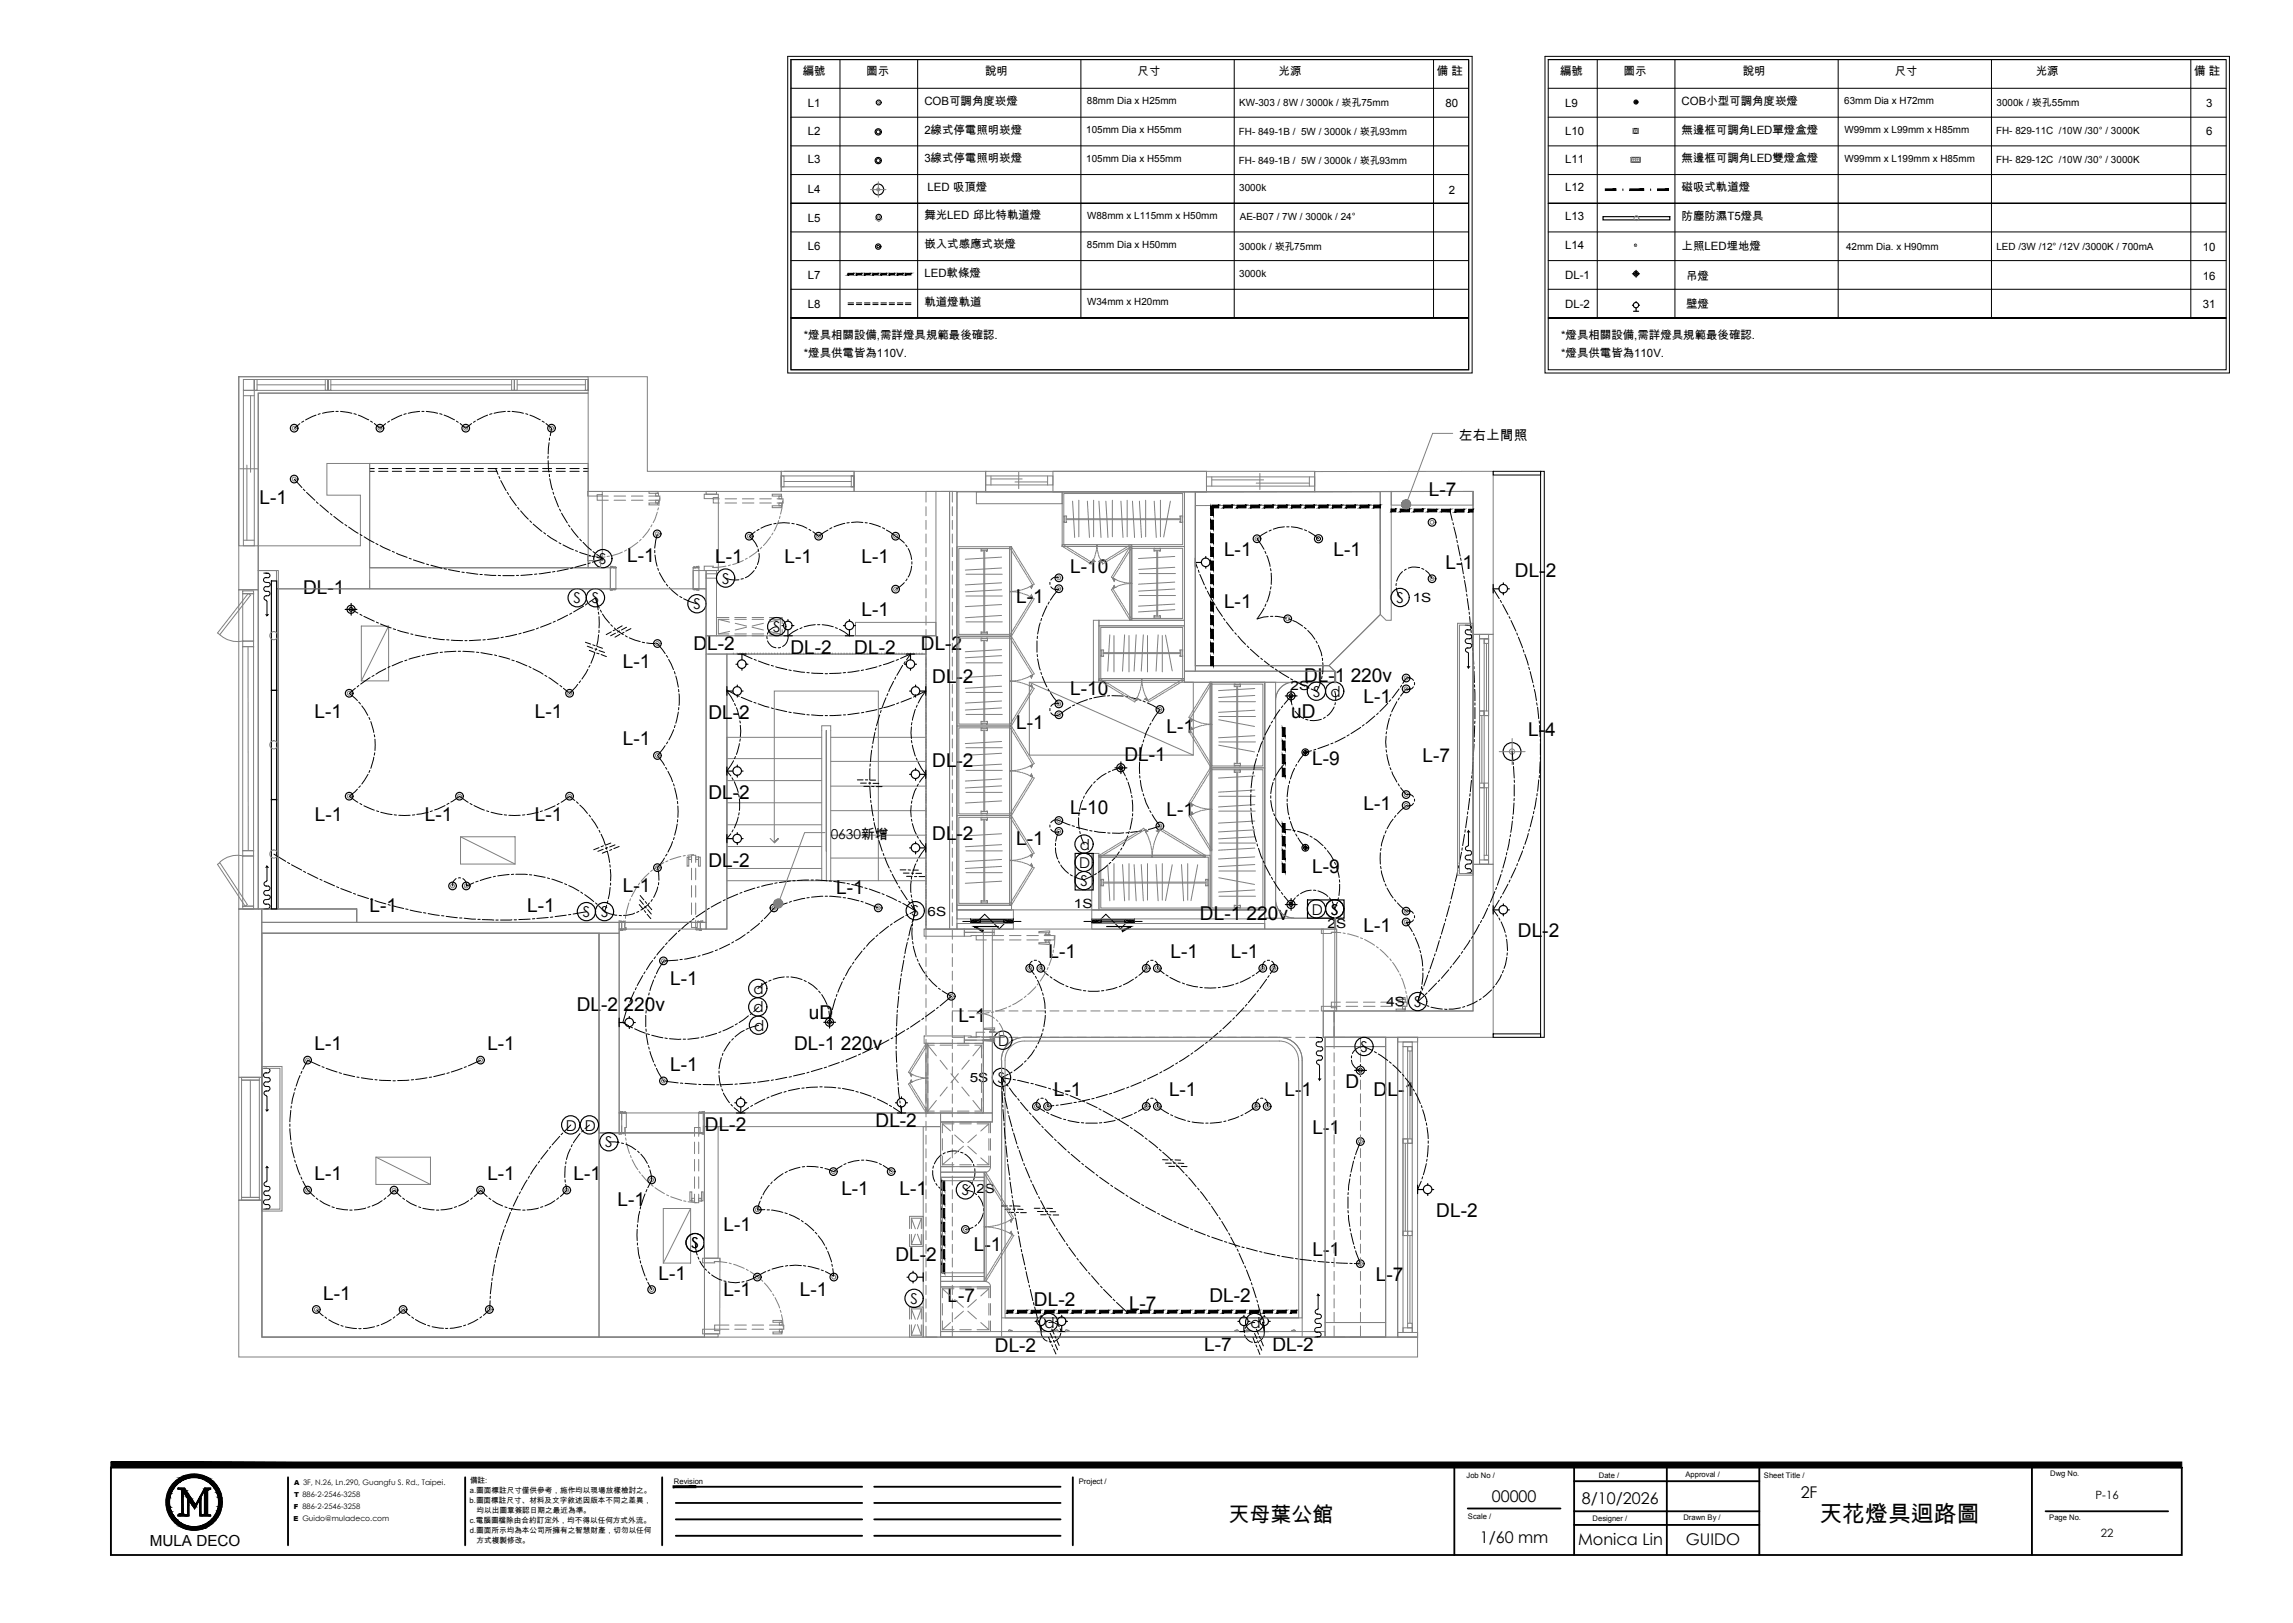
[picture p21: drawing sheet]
<svg xmlns="http://www.w3.org/2000/svg" width="420mm" height="297mm" viewBox="0 0 420 297" stroke-linecap="round" stroke-linejoin="round" font-family="sans-serif">
<defs><g id="words">
<text font-size="4.2" x="333.1" y="278.5">天花燈具迴路圖</text>
<text font-size="3.8" x="224.9" y="278.6">天母葉公館</text>
<g font-size="3.5">
<text x="47.5" y="92.2">L-1</text>
<text x="261.6" y="90.7">L-7</text>
<text x="224.1" y="101.8">L-1</text>
<text x="244.1" y="101.7">L-1</text>
<text x="114.8" y="102.9">L-1</text>
<text x="130.9" y="103">L-1</text>
<text x="143.6" y="103">L-1</text>
<text x="157.7" y="103">L-1</text>
<text x="195.9" y="104.9">L-10</text>
<text x="264.7" y="104.1">L-1</text>
<text x="277.4" y="105.6">DL-2</text>
<text x="55.5" y="108.7">DL-1</text>
<text x="157.7" y="112.7">L-1</text>
<text x="186" y="110.3">L-1</text>
<text x="224.1" y="111.4">L-1</text>
<text x="126.9" y="118.9">DL-2</text>
<text x="144.7" y="119.7">DL-2</text>
<text x="156.4" y="119.7">DL-2</text>
<text x="168.6" y="118.9">DL-2</text>
<text x="114" y="122.3">L-1</text>
<text x="170.7" y="125">DL-2</text>
<text x="238.7" y="124.8">DL-1 220v</text>
<text x="57.6" y="131.4">L-1</text>
<text x="97.9" y="131.4">L-1</text>
<text x="129.7" y="131.6">DL-2</text>
<text x="195.9" y="127.2">L-10</text>
<text x="236.4" y="131.4">uD</text>
<text x="249.6" y="128.6">L-1</text>
<text x="114" y="136.4">L-1</text>
<text x="186" y="133.4">L-1</text>
<text x="213.6" y="134.2">L-1</text>
<text x="279.8" y="134.7">L-4</text>
<text x="170.7" y="140.3">DL-2</text>
<text x="205.9" y="139.3">DL-1</text>
<text x="240.2" y="140">L-9</text>
<text x="260.5" y="139.5">L-7</text>
<text x="129.7" y="146.2">DL-2</text>
<text x="195.9" y="148.9">L-10</text>
<text x="213.6" y="149.3">L-1</text>
<text x="249.6" y="148.2">L-1</text>
<text x="57.6" y="150.3">L-1</text>
<text x="77.8" y="150.3">L-1</text>
<text x="97.9" y="150.2">L-1</text>
<text x="170.7" y="153.8">DL-2</text>
<text x="186" y="154.7">L-1</text>
<text x="129.7" y="158.6">DL-2</text>
<text x="240.2" y="159.7">L-9</text>
<text x="67.7" y="166.9">L-1</text>
<text x="96.5" y="166.9">L-1</text>
<text x="114" y="163.3">L-1</text>
<text x="153.1" y="163.6">L-1</text>
<text x="219.7" y="168.4">DL-1 220v</text>
<text x="249.6" y="170.5">L-1</text>
<text x="277.9" y="171.5">DL-2</text>
<text x="192" y="175.4">L-1</text>
<text x="214.3" y="175.4">L-1</text>
<text x="225.3" y="175.4">L-1</text>
<text x="105.6" y="184.9">DL-2 220v</text>
<text x="122.7" y="180.2">L-1</text>
<text x="148.1" y="186.4">uD</text>
<text x="175.5" y="187.1">L-1</text>
<text x="57.6" y="192.2">L-1</text>
<text x="89.2" y="192.2">L-1</text>
<text x="122.7" y="196">L-1</text>
<text x="145.4" y="192.1">DL-1 220v</text>
<text x="192.9" y="200.6">L-1</text>
<text x="214" y="200.6">L-1</text>
<text x="235.1" y="200.6">L-1</text>
<text x="246.4" y="199.2">D</text>
<text x="251.5" y="200.6">DL-1</text>
<text x="129.1" y="207">DL-2</text>
<text x="160.3" y="206.3">DL-2</text>
<text x="240.3" y="207.5">L-1</text>
<text x="57.6" y="216">L-1</text>
<text x="89.2" y="216">L-1</text>
<text x="105" y="216">L-1</text>
<text x="113.1" y="220.8">L-1</text>
<text x="154" y="218.7">L-1</text>
<text x="164.7" y="218.7">L-1</text>
<text x="132.4" y="225.4">L-1</text>
<text x="263" y="222.7">DL-2</text>
<text x="163.9" y="230.8">DL-2</text>
<text x="178.3" y="228.9">L-1</text>
<text x="240.3" y="229.8">L-1</text>
<text x="59.2" y="237.9">L-1</text>
<text x="120.6" y="234.2">L-1</text>
<text x="132.4" y="237.2">L-1</text>
<text x="146.4" y="237.2">L-1</text>
<text x="173.5" y="238.3">L-7</text>
<text x="189.3" y="239.1">DL-2</text>
<text x="206.7" y="239.8">L-7</text>
<text x="221.4" y="238.3">DL-2</text>
<text x="251.9" y="234.5">L-7</text>
<text x="182.1" y="247.4">DL-2</text>
<text x="220.5" y="247.3">L-7</text>
<text x="232.9" y="247.3">DL-2</text>
</g>
<g font-size="3">
<text x="273.1" y="274.9">00000</text>
<text x="289.6" y="275.3">8/10/2026</text>
<text x="329.7" y="274.1">2F</text>
<text x="270.9" y="282.4">1/60 mm</text>
<text x="288.9" y="282.8">Monica Lin</text>
<text x="308.6" y="282.8">GUIDO</text>
</g>
<text font-size="2.8" x="27.4" y="282.9">MULA DECO</text>
<g font-size="2.7">
<text x="109.7" y="103.3">S</text>
<text x="132.2" y="106.8">S</text>
<text x="105" y="110.4">S</text>
<text x="108.4" y="110.4">S</text>
<text x="126.9" y="111.5">S</text>
<text x="255.7" y="110.3">S</text>
<text x="141.5" y="115.7">S</text>
<text x="240.4" y="127.5">S d</text>
<text x="197.7" y="155.5">d</text>
<text x="197.6" y="158.9">D</text>
<text x="106.7" y="167.8">S</text>
<text x="110.1" y="167.8">S</text>
<text x="166.9" y="167.7">S</text>
<text x="197.8" y="162.2">S</text>
<text x="240.1" y="167.4">D S</text>
<text x="243.7" y="167.4">S</text>
<text x="138" y="181.9">d</text>
<text x="138" y="185.3">d</text>
<text x="258.9" y="184.3">S</text>
<text x="138.1" y="188.7">d</text>
<text x="182.7" y="191.4">D</text>
<text x="249.1" y="192.5">S</text>
<text x="182.7" y="198.2">S</text>
<text x="103.6" y="206.9">D D</text>
<text x="110.8" y="210">S</text>
<text x="176.1" y="218.8">S</text>
<text x="126.6" y="228.5">S</text>
<text x="166.7" y="238.7">S</text>
<text x="191.2" y="243">d</text>
<text x="228.9" y="243">d</text>
</g>
<g font-size="2.5">
<text x="267.1" y="80.5">左右上間照</text>
<text x="152.1" y="153.5">0630新增</text>
</g>
<g font-size="2.3">
<text x="258.6" y="110.2">1S</text>
<text x="236.3" y="126.2">2S</text>
<text x="169.8" y="167.6">6S</text>
<text x="196.6" y="166.1">1S</text>
<text x="243.1" y="169.9">2S</text>
<text x="253.8" y="184.1">4S</text>
<text x="177.5" y="198.1">5S</text>
<text x="178.8" y="218.3">2S</text>
</g>
<g font-size="2.1">
<text x="147" y="13.8">編號</text>
<text x="158.6" y="13.8">圖示</text>
<text x="180.4" y="13.8">說明</text>
<text x="208.3" y="13.8">尺寸</text>
<text x="234.1" y="13.8">光源</text>
<text x="263.1" y="13.8">備 註</text>
<text x="285.6" y="13.8">編號</text>
<text x="297.3" y="13.8">圖示</text>
<text x="319.1" y="13.8">說明</text>
<text x="346.9" y="13.8">尺寸</text>
<text x="372.7" y="13.8">光源</text>
<text x="401.7" y="13.8">備 註</text>
<text x="147.9" y="19.6">L1</text>
<text x="169.2" y="19.2">COB可調角度崁燈</text>
<text x="264.7" y="19.7">80</text>
<text x="286.5" y="19.6">L9</text>
<text x="307.9" y="19.2">COB小型可調角度崁燈</text>
<text x="403.9" y="19.7">3</text>
<text x="147.9" y="24.7">L2</text>
<text x="147.9" y="29.9">L3</text>
<text x="169.2" y="29.7">3線式停電照明崁燈</text>
<text x="169.2" y="24.5">2線式停電照明崁燈</text>
<text x="286.5" y="24.7">L10</text>
<text x="286.5" y="29.8">L11</text>
<text x="307.9" y="24.5">無邊框可調角LED單燈盒燈</text>
<text x="307.9" y="29.7">無邊框可調角LED雙燈盒燈</text>
<text x="403.9" y="24.8">6</text>
<text x="147.9" y="35.3">L4</text>
<text x="169.8" y="34.9">LED 吸頂燈</text>
<text x="265.2" y="35.4">2</text>
<text x="286.5" y="35">L12</text>
<text x="307.9" y="35">磁吸式軌道燈</text>
<text x="147.9" y="40.6">L5</text>
<text x="169.2" y="40.2">舞光LED 邱比特軌道燈</text>
<text x="286.5" y="40.3">L13</text>
<text x="307.9" y="40.2">防塵防濕T5燈具</text>
<text x="147.9" y="45.8">L6</text>
<text x="169.2" y="45.5">嵌入式感應式崁燈</text>
<text x="286.5" y="45.6">L14</text>
<text x="307.9" y="45.8">上照LED埋地燈</text>
<text x="403.3" y="46">10</text>
<text x="147.9" y="51.1">L7</text>
<text x="169.2" y="50.7">LED軟條燈</text>
<text x="286.5" y="51.1">DL-1</text>
<text x="308.7" y="51.2">吊燈</text>
<text x="403.3" y="51.2">16</text>
<text x="147.9" y="56.3">L8</text>
<text x="169.2" y="56">軌道燈軌道</text>
<text x="286.5" y="56.3">DL-2</text>
<text x="308.7" y="56.4">壁燈</text>
<text x="403.3" y="56.5">31</text>
<text x="147.1" y="62.1">*燈具相關設備,需詳燈具規範最後確認.</text>
<text x="147.1" y="65.4">*燈具供電皆為110V.</text>
<text x="285.8" y="62.1">*燈具相關設備,需詳燈具規範最後確認.</text>
<text x="285.8" y="65.4">*燈具供電皆為110V.</text>
<text x="383.7" y="274.4">P-16</text>
<text x="384.6" y="281.4">22</text>
</g>
<g font-size="1.8">
<text x="199" y="19.1">88mm Dia x H25mm</text>
<text x="226.9" y="19.5">KW-303 / 8W / 3000k / 崁孔75mm</text>
<text x="337.6" y="19.1">63mm Dia x H72mm</text>
<text x="365.5" y="19.5">3000k / 崁孔55mm</text>
<text x="198.9" y="29.6">105mm Dia x H55mm</text>
<text x="198.9" y="24.4">105mm Dia x H55mm</text>
<text x="226.8" y="30">FH- 849-1B / 5W / 3000k / 崁孔93mm</text>
<text x="226.8" y="24.7">FH- 849-1B / 5W / 3000k / 崁孔93mm</text>
<text x="337.7" y="24.4">W99mm x L99mm x H85mm</text>
<text x="337.7" y="29.6">W99mm x L199mm x H85mm</text>
<text x="365.4" y="24.5">FH- 829-11C /10W /30° / 3000K</text>
<text x="365.4" y="29.7">FH- 829-12C /10W /30° / 3000K</text>
<text x="226.9" y="35">3000k</text>
<text x="199" y="40.2">W88mm x L115mm x H50mm</text>
<text x="227" y="40.2">AE-B07 / 7W / 3000k / 24°</text>
<text x="199" y="45.4">85mm Dia x H50mm</text>
<text x="226.9" y="45.7">3000k / 崁孔75mm</text>
<text x="338" y="45.8">42mm Dia. x H90mm</text>
<text x="365.5" y="45.7">LED /3W /12° /12V /3000K / 700mA</text>
<text x="226.9" y="50.7">3000k</text>
<text x="199" y="55.9">W34mm x H20mm</text>
</g>
<g font-size="1.4">
<text x="86" y="275">b.圖面標註尺寸、材料及文字敘述因版本不同之差異，</text>
<text x="86" y="273.2">a.圖面標註尺寸僅供參考，施作均以現場放樣檢討之。</text>
<text x="86" y="271.3">備註:</text>
<text x="123.4" y="271.5">Revision</text>
<text x="197.5" y="271.5">Project /</text>
<text x="268.5" y="270.5">Job No /</text>
<text x="292.7" y="270.5">Date /</text>
<text x="308.6" y="270.3">Approval /</text>
<text x="322.9" y="270.5">Sheet Title /</text>
<text x="375.4" y="270.2">Dwg No.</text>
<text x="86" y="278.8">c.電腦圖檔除由合約訂定外，均不得以任何方式外流。</text>
<text x="86" y="280.6">d.圖面所示均為本公司所擁有之智慧財產，切勿以任何</text>
<text x="87.3" y="276.9">均以出圖章簽認日期之最近為準。</text>
<text x="268.8" y="277.9">Scale /</text>
<text x="291.6" y="278.3">Designer /</text>
<text x="308.2" y="278.2">Drawn By /</text>
<text x="375.2" y="278.2">Page No.</text>
<text x="87.3" y="282.4">方式複製修改。</text>
</g>
<g font-size="1.3">
<text x="53.8" y="274">T 886-2-2546-3258</text>
<text x="53.9" y="271.7">A 3F, N.26, Ln.290, Guangfu S. Rd., Taipei.</text>
<text x="53.7" y="278.5">E Guido@muladeco.com</text>
<text x="53.8" y="276.2">F 886-2-2546-3258</text>
</g>
</g></defs>
<!-- layer: I-WALL -->
<g fill="none" stroke="#808080" stroke-width=".18">
<path d="M43.7 68.9h74.8v17.4h24.5v3.6h-35.3v-17.9h-60.4v35.9h-3.6zM43.7 68.9h64v3.1h-60.4v27.9h-3.6zM59.8 84.8h7.9v23h-17.1v-3.4h-3.3v-4.5h18.7v-9.3h-6.2zM129.3 89.9h1.9v.6h-1.9zM143 86.3h13.4v3.6h-13.4zM143.5 86.3h37v3.6h-24.1v-3.6M171.4 89.9h2.4v80.1h-4.3v-53.6h1.9zM180.5 86.3h60.2v3.7h-60.2zM192.8 86.3h28.1v3.7h-28.1zM216.9 90h1.9v32.8h-1.9zM240.7 86.3h32.7v29.8h-3.7v-26.2l-29 .1zM252.7 89.9h2v23.6h-.9l-1.1-1z"/>
<path d="M43.7 107.9h3.6v58.5h-3.6zM67.7 103.9h44v3.9h-44v-1.6M107.7 102.6h2.3v1.3h-2.3zM111.7 103.9h1.1v3.9h-1.1zM111.8 103.7v.2h.5M111.8 103.6l-.1 .1M111.8 103.7l.8 .1M112.3 107.8l-.2 .1-.4-.1v.2h.4l.4-.1M112.3 107.8h.5l-.2 .2-.1-.1M112.3 107.8h.5M112.3 103.9h.5M112.5 107.9h.1"/>
<path d="M112.5 103.8h.2M112.7 103.8l.1 .1h-.5M126.9 104.4h2.4v3.4h-2.4zM126.9 103.9h1.1v3.9h-1.1zM126.9 107.8h.5M126.9 103.9h.5M127 107.9h.1M127 107.9l.9 .1M127 103.8l-.1 .1h.5M127.2 103.8h-.2M127.4 107.8l.1 .1 .5-.1M127.4 107.8h-.5l.1 .1"/>
<path d="M127.9 103.6l.1 .1M127.9 103.7l-.7 .1M128 107.8l-.1 .2M128 103.7v.2h-.6M129.3 116.4h1.9v-11.4h-1.9v11.9M129.3 119.7v50.3h3.8v-50.3h-3.5M129.3 104.4h1.9v1.4h-1.9zM156.6 113.9h14.8v2.5h-14.8zM169.5 116.4h-40.2v3.3h40.2v-2.8M200.2 113.5h1v11.4h-1zM201.2 113.5h15.7v1h-15.7zM269.7 116.1h3.7v42.1h-3.7z"/>
<path d="M216.9 122.8h27.5v2.1h-27.5zM218.8 121.8h24.5l1.1 1h-25.6zM231.5 124.9h2v43.1h-2zM236.9 124.8a3.3 3.3 0 0 0-3.4 3.4M244.4 122.8l.1 .2v2h-.1zM199.9 156.2h1.3v10.3h-1.3zM269.7 158.2h3.7v31.7h-29.2v-4.9h25.5zM43.7 166.4h4.2v30.8h-4.2zM43.7 166.4h21.6v2.4M47.9 168.8h65.5v2h-65.5zM47.9 166.4h17.4v2.4h-17.4zM109.7 170.8h3.7v36.5h-3.7z"/>
<path d="M113.4 168.6v.2l.3-.1 .2 .1M113.4 168.8h.4v1.2h-.4zM113.4 168.5l-.1 .1M113.4 168.6l.7 .1M113.6 170.2v.1M113.8 170l.1 .2 .2-.2M113.8 170h-.2v.3M113.9 168.8h.5M114.1 168.6h.2M114.1 170h.5l-.1 .2M114.1 170h.5M114.3 168.7l.1 .1h-.5"/>
<path d="M114.4 170.2l-.7 .1M114.5 170.1h-.2M127.4 170h.5M127.5 170.1h.2M127.7 170.2h.7M127.7 168.8h.5M127.7 168.7v.1h.5M127.9 168.6h-.2M127.9 170l.2 .2 .3-.2v.3M127.9 170h-.5l.1 .2M128.2 168.8h1.1v1.2h-1.1zM128.6 168.5l.1 .1"/>
<path d="M128.6 168.6l-.7 .1M128.7 168.6v.2h-.2l-.1-.1-.2 .1M169.2 170h7.4v1.4h-7.4zM175.2 166.5h10.3v1.7h-10.3zM175.2 169h10.3v1h-10.3zM176.6 170h5.4v.6h-5.4zM199.9 166.5h31.6v1.7h-31.6zM199.9 169h31.6v1h-31.6zM231.5 168h12.9v2h-12.9zM233.5 164.7a3.3 3.3 0 0 0 3.4 3.3M244.4 167.9h.1v2.1h-.1zM43.7 197.2h4.2v22.5h-4.2z"/>
<path d="M169.2 189.6h7.4v1.4h-7.4zM176.6 190.4h3.4v.6h-3.4zM180 190.4h1.7v13.3h-1.7zM242.3 185h1.9v4.9h-1.9zM242.6 189.9h11.1v1.6h-11.1zM255.9 189.9h3.6v.8h-3.6zM255.9 189.9h3.6v54.8h-3.6zM43.7 219.7h4.2v25h211.6v3.7h-215.8zM113.4 207.3l-.1 .2M113.4 207.3h.5M113.4 203.7h.4v3.6h-.4zM113.6 203.5v.2h.2l.1-.1 .2 .1"/>
<path d="M113.6 203.4v.1M113.7 203.4l.7 .2M113.9 207.3h.5l-.1 .2M113.9 207.3h.5M114.1 207.5l-.7 .1M114.1 203.7h.6M114.3 207.4h-.2M114.3 203.5h.2M114.5 203.6l.2 .1h-.6M127.9 203.7h.5M127.9 207.3h.5M128 207.4h.2"/>
<path d="M128 203.6l-.1 .1h.5M128.2 207.5h.7M128.2 203.5h-.2M128.4 207.3h.4M128.4 207.3h-.5l.1 .2M128.8 203.7h.2v3.6h-.2zM128.8 207.3h.2l-.1 .2M128.9 203.4l.1 .1M128.9 203.4l-.7 .2M129 203.7h43.2v2.5h-43.2v24.1h2.5v-24.1h-2.5zM129 203.5v.2l-.3-.1-.3 .1M169 206.2h3.2v38.5h-3.2z"/>
<path d="M172.2 203.7h9.5v1.6h-9.5zM129 244.1h2.5v.6h-2.5zM172.2 243.7h70.4v1h-70.4zM242.6 242h11.1v2.7h-11.1zM255.9 243.9h3.6v.8h-3.6z"/>
</g>
<!-- layer: I-WINDOW -->
<g fill="none" stroke="#808080" stroke-width=".18">
<path d="M44.6 69.5h2v1.9h-2zM44.6 71.4h2v28.5h-2zM44.6 72.4h2M45.9 72.4v14M46.6 69.5v1.9h.5v-1.9h-.5h13.5v1.9h-13.5zM47.1 70.4h12.4M59.5 69.5h.6v1.9h-.6zM60.1 69.5v1.9h.5v-1.9h-.5h34.1v1.9h-34.1zM60.6 70.4h33.1M93.7 69.5h.5v1.9h-.5zM94.2 69.5h13.5h-.5v1.9h.5v-1.9v1.9h-13.5zM94.2 69.5h.5v1.9h-.5z"/>
<path d="M94.7 70.4h12.5M43.9 85.8h3.3M44.6 98.9h2M45.2 85.1v13.8M143 87.1h13.4h-.5v2h.5v-2v2h-13.4zM143 87.1h.5v2h-.5zM143.5 88.1h12.4M180.5 87.1h12.3v1.7h-12.3zM181.4 87.1v1.7M181.4 87.7h5.7M185.8 88.2h6M186.5 86.4v3"/>
<path d="M191.8 87.1v1.7M220.9 87.3h19.8v1.7h-19.8zM221.9 87.3v1.7M221.9 87.8h9.4M230 88.4h9.7M230.7 86.6v3M239.7 87.3v1.7M40.2 116.1a4.7 4.7 0 0 0 4.2 1.2M44.4 108.1h2v.6h-2zM44.4 108.7h2v8.6h-2zM44.4 117.3h2v1h-2zM44.4 118.3h2v37.4h-2z"/>
<path d="M45.4 118.3l.1 37.4M45.5 108.6l.4 .3-5.7 7.2-.4-.2zM270.9 116.9h1.6v41.3h-1.6zM270.9 116.1h1.6v.8h-1.6zM271.7 116.9h.8v.9h-.8zM271.7 116.9h.8v14.1h-.8zM272.1 117.8v12.3M270.9 130.1h.8v.9h-.8zM270.9 130.1h.8v14.1h-.8zM271.3 131v12.3M271.7 130.1h.8v.9h-.8zM39.8 158.2l.4-.3 5.1 7.7-.4 .3z"/>
<path d="M44.4 156.6a4.7 4.7 0 0 0-4.2 1.2M44.4 155.7h2v1h-2zM44.4 156.7h2v9.1h-2zM270.9 157.4h1.6v.8h-1.6zM270.9 143.3h.8v.9h-.8zM271.7 143.3h.8v.9h-.8zM271.7 156.5h.8v.9h-.8zM271.7 144.2v12.3M272.1 144.2v12.3M44.4 165.8h2v.6h-2zM44.2 197.2h3.3v.5h-3.3zM44.2 197.7h3.3v21.4h-3.3z"/>
<path d="M45.8 197.7v21.4M256.9 191.5h1.7v52.4h-1.7zM256.9 190.7h1.7v.8h-1.7zM257.7 191.5h.9v.8h-.9zM257.7 191.5h.9v17.7h-.9zM258.1 192.3v16.1M44.2 219.1h3.3v.6h-3.3zM256.9 208.4h.8v.8h-.8zM256.9 208.4h.8v17.7h-.8zM257.3 209.2v16.1M257.7 208.4h.9v.8h-.9zM256.9 225.3h.8v.8h-.8z"/>
<path d="M257.7 225.3h.9v.8h-.9zM257.7 226.1v16.1M258.1 226.1v16.1M256.9 243h1.7v.9h-1.7zM257.7 242.2h.9v.8h-.9z"/>
</g>
<path d="M273.4 86.3h8.7v.6h-8.7zM282.1 86.3h.6v103.6h-.6zM273.4 189.2h8.7v.7h-8.7z" fill="none" stroke="#000" stroke-width=".18"/>
<!-- layer: WALL1 -->
<g fill="none" stroke="#808080" stroke-width=".18">
<path d="M134.3 119.7h.1M134.9 119.7h.1M135.5 119.7h.1M136 119.7h.1M136.6 119.7h.1M137.1 119.7h.1M137.6 119.7h.1M138.1 119.7h.1M138.7 119.7h.1M139.2 119.7h.1M139.7 119.7h.1M140.2 119.7h.1"/>
<path d="M140.8 119.7h.1M141.3 119.7h.1M141.8 119.7h.1M142.4 119.7h.1M142.9 119.7h.1M143.4 119.7h.1M144 119.7h.1M144.5 119.7h.1M145 119.7h.1M145.5 119.7h.1M146.1 119.7h.1M146.6 119.7h.1"/>
<path d="M147.1 119.7h.1M147.6 119.7h.1M148.2 119.7h.1M148.7 119.7h.1M149.3 119.7h.1M149.8 119.7h.1M150.3 119.7h.1M150.8 119.7h.1M151.4 119.7h.1M151.9 119.7h.1M152.4 119.7h.1M152.9 119.7h.1"/>
<path d="M153.5 119.7h.1M154 119.7h.1M154.5 119.7h.1M155.1 119.7h.1M155.6 119.7h.1M156.1 119.7h.1M156.7 119.7h.1M157.2 119.7h.1M157.7 119.7h.1M158.2 119.7h.1M158.8 119.7h.1M159.3 119.7h.1"/>
<path d="M159.8 119.7h.1M160.3 119.7h.1M160.9 119.7h.1M161.4 119.7h.1M162 119.7h.1M162.5 119.7h.1M163 119.7h.1M163.5 119.7h.1M164.1 119.7h.1M164.6 119.7h.1M165.1 119.7h.1M165.6 119.7h.1"/>
<path d="M166.2 119.7h.1M166.7 119.7h.1M167.2 119.7h.1M167.8 119.7h.1M168.3 119.7h.1M168.8 119.7h.1M169.5 119.7h.1M169.5 120.8h.1M169.5 121.6h.1M169.5 122.2h.1M169.5 122.7h.1M169.5 123.2h.1"/>
<path d="M169.5 123.7h.1M169.5 124.3h.1M169.5 124.8h.1M169.5 125.3h.1M169.5 125.8h.1M169.5 126.4h.1M169.5 126.9h.1M169.5 127.5h.1M169.5 128h.1M169.5 128.5h.1M169.5 129h.1M169.5 129.6h.1"/>
<path d="M169.5 130.1h.1M169.5 130.6h.1M169.5 131.1h.1M169.5 131.7h.1M169.5 132.2h.1M169.5 132.7h.1M169.5 133.3h.1M169.5 133.8h.1M169.5 134.4h.1M169.5 134.9h.1M169.5 135.4h.1M169.5 135.9h.1"/>
<path d="M169.5 136.5h.1M169.5 137h.1M169.5 137.5h.1M169.5 138h.1M169.5 138.6h.1M169.5 139.1h.1M169.5 139.6h.1M169.5 140.2h.1M169.5 140.7h.1M169.5 141.2h.1M169.5 141.8h.1M169.5 142.3h.1"/>
<path d="M169.5 142.8h.1M169.5 143.3h.1M169.5 143.9h.1M169.5 144.4h.1M169.5 144.9h.1M169.5 145.4h.1M169.5 146h.1M169.5 146.5h.1M169.5 147.1h.1M169.5 147.6h.1M169.5 148.1h.1M169.5 148.6h.1"/>
<path d="M169.5 149.2h.1M169.5 149.7h.1M169.5 150.2h.1M169.5 150.7h.1M169.5 151.3h.1M169.5 151.8h.1M169.5 152.3h.1M169.5 152.9h.1M169.5 153.4h.1M169.5 153.9h.1M169.5 154.5h.1M169.5 155h.1"/>
<path d="M169.5 155.5h.1M169.5 156h.1M169.5 156.6h.1M169.5 157.1h.1M169.5 157.6h.1M169.5 158.1h.1M169.5 158.7h.1M169.5 159.2h.1M169.5 159.8h.1M169.5 160.3h.1M169.5 160.8h.1M169.5 161.3h.1"/>
<path d="M169.5 161.9h.1M169.5 162.4h.1M169.5 162.9h.1M169.5 163.4h.1M169.5 164h.1M169.5 164.5h.1M169.5 165h.1M169.5 165.6h.1M169.5 166.1h.1M169.5 166.6h.1M169.5 167.2h.1M169.5 167.7h.1"/>
<path d="M169.5 168.2h.1M169.5 168.7h.1M169.5 169.3h.1M169.5 170h.1"/>
</g>
<!-- layer: I-FL-STAIR -->
<g fill="none" stroke="#808080" stroke-width=".18">
<path d="M133.1 138.8h17.3M150.4 134.9h-17.3v24h17.3M151.3 133.7v27.5h18.2M152.1 134.9h17.4M152.1 139.3h17.4M133.1 142.9h17.3M133.1 146.9h17.3M133.1 150.9h17.3M133.1 154.9h17.3M141 153.4l.8 .8v-27.7h19v34.7M142.5 153.4l-.7 .8zM152.1 143.9h17.4"/>
<path d="M152.1 148.4h17.4M152.1 152.9h17.4M152.1 157h17.4M133.1 161.2h19v-28.4h-1.7v28.4"/>
</g>
<!-- layer: I-CLNG-LITE -->
<g fill="none" stroke="#000" stroke-width=".21">
<path d="M299.3 18.7h.5M299.5 18.4v.6M293.5 39.7h12.2v.5h-12.2zM298.6 28.8h1.7v.9h-1.7zM299 23.5h.9v.9h-.9zM298.9 50.1h1.3M298.9 55.9h.2M299.1 57h.9M299.5 49.5v1.2M299.5 55.2v.2M299.5 56.3v.7M300 55.9h.2"/>
<path d="M49.7 106.3h1v20.1h-1zM63.2 111.5h2.1M64.3 110.4v2.2M135.1 119.7h1.5M135.8 119.7v1.1M143.2 114.5h.3M143.5 116.4h1.6M144.3 113.4v.3M144.3 115.3v1.1M145.1 114.5h.3M154.4 114.5h.4M154.8 116.4h1.5"/>
<path d="M155.5 113.4v.3M155.5 115.3v1.1M156.3 114.5h.3M165.9 119.7h1.6M166.7 119.7v1.1M218.8 102.9h1.1M218.8 102.1v1.6M220.8 101.8v.3M220.8 103.7v.3M221.5 102.9h.3M273.4 107.8h1.1M273.4 107v1.5"/>
<path d="M275.2 106.7v.3M275.2 108.5v.4M276 107.8h.3M49.7 126.4h1v19.9h-1zM133.1 126.5h1.1M133.1 125.7v1.5M134.7 121.6h.4M135 125.4v.3M135 127.2v.4M135.7 126.5h.3M135.8 122.3v.4M136.6 121.6h.3"/>
<path d="M165.6 121.6h.3M166.5 126.5h.4M166.7 122.3v.4M167.5 121.6h.3M167.6 125.4v.3M167.6 127.2v.4M168.4 126.5h1.1M169.5 125.7v1.5M205.2 139.4v2.2M235.3 127.4h2.2M236.4 126.3v2.1M238.6 137.7h.8"/>
<path d="M239 137.3v.8M49.7 146.3h1v20.1h-1zM133.1 140.4v1.5M133.1 152.7v1.5M133.1 141.1h1.1M133.1 153.5h1.1M135 140v.4M135 141.9v.3M135 152.4v.3M135 154.2v.4M135.7 141.1h.3M135.7 153.5h.3"/>
<path d="M166.5 155.2h.4M166.5 141.7h.4M167.6 140.6v.4M167.6 142.5v.3M167.6 154.1v.3M167.6 156v.3M168.4 155.2h1.1M168.4 141.7h1.1M169.5 141v1.5M169.5 154.4v1.5M204.1 140.5h2.2M238.6 155.2h.8"/>
<path d="M239 154.8v.8M235.3 165.6h2.2M236.4 164.5v2.1M273.4 165.8v1.5M273.4 166.5h1.1M275.2 165.4v.4M275.2 167.3v.3M276 166.5h.3M113.4 187.1h1M113.4 186.3v1.6M115.2 186v.3M115.2 187.9v.3"/>
<path d="M116 187.1h.3M150.8 187.1h2.2M151.9 186v2.2M248 195.9h2.2M249.1 194.8v2.2M134.5 201.8h.3M134.8 203.7h1.6M135.6 200.7v.4M135.6 202.6v1.1M136.4 201.8h.3M163.9 201.8h.3M164.3 203.7h1.5"/>
<path d="M165 200.7v.4M165 202.6v1.1M165.8 201.8h.3M259.5 217.7h1.1M259.5 216.9v1.6M261.4 216.6v.3M261.4 218.5v.3M262.2 217.7h.3M166.1 233.8h.3M167.2 232.6v.3M167.2 234.5v.3M167.9 233.8h1.1"/>
<path d="M169 232.9v1.6M189.5 241.8h.4M189.9 243.7h1.5M190.6 240.7v.3M190.6 242.6v1.1M191.4 241.8h.3M193.3 241.8h.3M193.6 243.7h1.5M194.4 240.7v.3M194.4 242.6v1.1M195.1 241.8h.3M226.6 241.8h.3"/>
<path d="M227 243.7h1.5M227.7 240.7v.3M227.7 242.6v1.1M228.5 241.8h.3M230.4 241.8h.3M230.7 243.7h1.6M231.5 240.7v.3M231.5 242.6v1.1M232.3 241.8h.3"/>
<circle cx="160.9" cy="18.8" r=".44"/>
<circle cx="299.5" cy="18.7" r=".36"/>
<circle cx="299.5" cy="18.7" r=".19"/>
<circle cx="160.8" cy="24.1" r=".57"/>
<circle cx="160.8" cy="29.4" r=".57"/>
<circle cx="160.9" cy="39.7" r=".49"/>
<circle cx="160.8" cy="45.1" r=".49"/>
<circle cx="299.4" cy="44.9" r=".19"/>
<circle cx="299.5" cy="55.8" r=".49"/>
<circle cx="299.5" cy="50.1" r=".44"/>
<circle cx="53.9" cy="78.4" r=".7"/>
<circle cx="69.6" cy="78.4" r=".7"/>
<circle cx="85.3" cy="78.4" r=".7"/>
<circle cx="101" cy="78.4" r=".7"/>
<circle cx="53.9" cy="87.7" r=".7"/>
<circle cx="120.3" cy="97.7" r=".7"/>
<circle cx="137.2" cy="98.1" r=".7"/>
<circle cx="149.9" cy="98.1" r=".7"/>
<circle cx="164" cy="98.1" r=".7"/>
<circle cx="230.1" cy="98.6" r=".7"/>
<circle cx="241.4" cy="98.6" r=".74"/>
<circle cx="262.2" cy="95.6" r=".7"/>
<circle cx="64.3" cy="111.5" r=".74"/>
<circle cx="120.4" cy="117.8" r=".7"/>
<circle cx="144.2" cy="114.5" r=".78"/>
<circle cx="155.5" cy="114.5" r=".78"/>
<circle cx="164" cy="107.8" r=".7"/>
<circle cx="193.9" cy="105.8" r=".7"/>
<circle cx="193.9" cy="107.7" r=".7"/>
<circle cx="220.7" cy="102.9" r=".78"/>
<circle cx="235.8" cy="113.2" r=".7"/>
<circle cx="262.2" cy="105.9" r=".7"/>
<circle cx="275.2" cy="107.7" r=".78"/>
<circle cx="63.9" cy="126.9" r=".7"/>
<circle cx="104.3" cy="126.9" r=".7"/>
<circle cx="120.4" cy="138.3" r=".7"/>
<circle cx="135" cy="126.5" r=".78"/>
<circle cx="135.8" cy="121.5" r=".78"/>
<circle cx="166.7" cy="121.5" r=".78"/>
<circle cx="167.6" cy="126.5" r=".78"/>
<circle cx="193.9" cy="130.8" r=".7"/>
<circle cx="193.9" cy="128.8" r=".7"/>
<circle cx="212.4" cy="129.8" r=".7"/>
<circle cx="236.4" cy="127.3" r=".74"/>
<circle cx="239" cy="137.7" r=".61"/>
<circle cx="239" cy="137.7" r=".32"/>
<circle cx="257.4" cy="124.1" r=".7"/>
<circle cx="257.4" cy="126.1" r=".7"/>
<circle cx="63.9" cy="145.7" r=".7"/>
<circle cx="84.1" cy="145.7" r=".7"/>
<circle cx="104.3" cy="145.7" r=".7"/>
<circle cx="120.4" cy="158.8" r=".7"/>
<circle cx="135" cy="153.5" r=".78"/>
<circle cx="135" cy="141.1" r=".78"/>
<circle cx="167.6" cy="141.7" r=".78"/>
<circle cx="167.6" cy="155.2" r=".78"/>
<circle cx="193.9" cy="152.2" r=".7"/>
<circle cx="193.9" cy="150.2" r=".7"/>
<circle cx="205.2" cy="140.5" r=".74"/>
<circle cx="212.4" cy="151.2" r=".7"/>
<circle cx="239" cy="155.2" r=".61"/>
<circle cx="239" cy="155.2" r=".32"/>
<circle cx="257.4" cy="147.4" r=".7"/>
<circle cx="257.4" cy="145.4" r=".7"/>
<circle cx="82.9" cy="162.1" r=".7"/>
<circle cx="85.4" cy="162.1" r=".7"/>
<circle cx="121.5" cy="175.9" r=".7"/>
<circle cx="141.7" cy="166.2" r=".7"/>
<circle cx="160.8" cy="166.2" r=".7"/>
<circle cx="188.5" cy="177.2" r=".7"/>
<circle cx="190.5" cy="177.2" r=".7"/>
<circle cx="209.9" cy="177.2" r=".7"/>
<circle cx="211.9" cy="177.2" r=".7"/>
<circle cx="231.2" cy="177.2" r=".7"/>
<circle cx="233.2" cy="177.2" r=".7"/>
<circle cx="236.4" cy="165.5" r=".74"/>
<circle cx="257.4" cy="168.7" r=".7"/>
<circle cx="257.4" cy="166.8" r=".7"/>
<circle cx="275.2" cy="166.5" r=".78"/>
<circle cx="56.3" cy="194" r=".7"/>
<circle cx="88" cy="194" r=".7"/>
<circle cx="115.2" cy="187.1" r=".78"/>
<circle cx="121.5" cy="197.8" r=".7"/>
<circle cx="151.9" cy="187.1" r=".74"/>
<circle cx="174.2" cy="182.3" r=".7"/>
<circle cx="249.1" cy="195.9" r=".74"/>
<circle cx="56.3" cy="217.8" r=".7"/>
<circle cx="72.1" cy="217.8" r=".7"/>
<circle cx="88" cy="217.8" r=".7"/>
<circle cx="103.8" cy="217.8" r=".7"/>
<circle cx="119.3" cy="215.9" r=".7"/>
<circle cx="135.6" cy="201.8" r=".78"/>
<circle cx="152.6" cy="214.4" r=".7"/>
<circle cx="163.2" cy="214.4" r=".7"/>
<circle cx="165" cy="201.8" r=".78"/>
<circle cx="189.7" cy="202.5" r=".7"/>
<circle cx="191.8" cy="202.5" r=".7"/>
<circle cx="209.9" cy="202.5" r=".7"/>
<circle cx="211.9" cy="202.5" r=".7"/>
<circle cx="230" cy="202.5" r=".7"/>
<circle cx="232" cy="202.5" r=".7"/>
<circle cx="249.1" cy="208.9" r=".7"/>
<circle cx="261.4" cy="217.7" r=".78"/>
<circle cx="57.9" cy="239.7" r=".7"/>
<circle cx="73.8" cy="239.7" r=".7"/>
<circle cx="89.6" cy="239.7" r=".7"/>
<circle cx="119.3" cy="236" r=".7"/>
<circle cx="138.6" cy="233.7" r=".7"/>
<circle cx="138.6" cy="221.4" r=".7"/>
<circle cx="152.7" cy="233.7" r=".7"/>
<circle cx="167.1" cy="233.7" r=".78"/>
<circle cx="176.7" cy="225" r=".7"/>
<circle cx="249.1" cy="231.3" r=".7"/>
<circle cx="190.6" cy="241.8" r=".78"/>
<circle cx="194.4" cy="241.8" r=".78"/>
<circle cx="227.7" cy="241.8" r=".78"/>
<circle cx="231.4" cy="241.8" r=".78"/>
</g>
<g fill="none" stroke="#808080" stroke-width=".18">
<path d="M159.4 34.7h2.8M160.8 33.3v2.8M298.6 28.8l.1 .8h1.5v-.7h-1.5M298.7 29.6l-.1 .1M299 23.5l.1 .2h.7v.6h-.7v-.6M299.1 24.3l-.1 .1M299.5 28.9v.7M299.8 24.3l.1 .1M299.9 23.5l-.1 .2M300.2 29.6l.1 .1M300.3 28.8l-.1 .1M160.3 40.1l.6 .4 .6-.4"/>
<path d="M299.4 45l.1-.2zM299.4 44.8l-.1 .1M299.5 44.8l-.2 .1M299.6 44.9l-.1 .1M274.5 137.6h4.7M276.8 135.2v4.7"/>
<circle cx="160.9" cy="18.8" r=".19"/>
<circle cx="160.8" cy="34.7" r=".28"/>
<circle cx="160.9" cy="39.7" r=".23"/>
<circle cx="299" cy="29.2" r=".11"/>
<circle cx="299.4" cy="23.9" r=".11"/>
<circle cx="299.6" cy="39.9" r=".44"/>
<circle cx="299.8" cy="29.2" r=".11"/>
<circle cx="299.4" cy="44.9" r=".11"/>
<circle cx="53.9" cy="78.4" r=".36"/>
<circle cx="69.6" cy="78.4" r=".36"/>
<circle cx="85.3" cy="78.4" r=".36"/>
<circle cx="101" cy="78.4" r=".36"/>
<circle cx="53.9" cy="87.7" r=".36"/>
<circle cx="120.3" cy="97.7" r=".36"/>
<circle cx="137.2" cy="98.1" r=".36"/>
<circle cx="149.9" cy="98.1" r=".36"/>
<circle cx="164" cy="98.1" r=".36"/>
<circle cx="230.1" cy="98.6" r=".36"/>
<circle cx="262.2" cy="95.6" r=".36"/>
<circle cx="50.1" cy="116.3" r=".74"/>
<circle cx="120.4" cy="117.8" r=".36"/>
<circle cx="164" cy="107.8" r=".36"/>
<circle cx="193.9" cy="105.8" r=".36"/>
<circle cx="193.9" cy="107.7" r=".36"/>
<circle cx="235.8" cy="113.2" r=".36"/>
<circle cx="262.2" cy="105.9" r=".36"/>
<circle cx="50.1" cy="136.3" r=".74"/>
<circle cx="63.9" cy="126.9" r=".36"/>
<circle cx="104.3" cy="126.9" r=".36"/>
<circle cx="120.4" cy="138.3" r=".36"/>
<circle cx="193.9" cy="128.8" r=".36"/>
<circle cx="193.9" cy="130.8" r=".36"/>
<circle cx="212.4" cy="129.8" r=".36"/>
<circle cx="257.4" cy="124.1" r=".36"/>
<circle cx="257.4" cy="126.1" r=".36"/>
<circle cx="276.8" cy="137.5" r=".49"/>
<circle cx="50.1" cy="156.3" r=".74"/>
<circle cx="63.9" cy="145.7" r=".36"/>
<circle cx="84.1" cy="145.7" r=".36"/>
<circle cx="104.3" cy="145.7" r=".36"/>
<circle cx="120.4" cy="158.8" r=".36"/>
<circle cx="193.9" cy="150.2" r=".36"/>
<circle cx="193.9" cy="152.2" r=".36"/>
<circle cx="212.4" cy="151.2" r=".36"/>
<circle cx="257.4" cy="145.4" r=".36"/>
<circle cx="257.4" cy="147.4" r=".36"/>
<circle cx="82.9" cy="162.1" r=".36"/>
<circle cx="85.4" cy="162.1" r=".36"/>
<circle cx="121.5" cy="175.9" r=".36"/>
<circle cx="141.7" cy="166.2" r=".36"/>
<circle cx="160.8" cy="166.2" r=".36"/>
<circle cx="188.5" cy="177.2" r=".36"/>
<circle cx="190.5" cy="177.2" r=".36"/>
<circle cx="209.9" cy="177.2" r=".36"/>
<circle cx="211.9" cy="177.2" r=".36"/>
<circle cx="231.2" cy="177.2" r=".36"/>
<circle cx="233.2" cy="177.2" r=".36"/>
<circle cx="257.4" cy="166.8" r=".36"/>
<circle cx="257.4" cy="168.7" r=".36"/>
<circle cx="56.3" cy="194" r=".36"/>
<circle cx="88" cy="194" r=".36"/>
<circle cx="121.5" cy="197.8" r=".36"/>
<circle cx="174.2" cy="182.3" r=".36"/>
<circle cx="56.3" cy="217.8" r=".36"/>
<circle cx="72.1" cy="217.8" r=".36"/>
<circle cx="88" cy="217.8" r=".36"/>
<circle cx="103.8" cy="217.8" r=".36"/>
<circle cx="119.3" cy="215.9" r=".36"/>
<circle cx="152.6" cy="214.4" r=".36"/>
<circle cx="163.2" cy="214.4" r=".36"/>
<circle cx="189.7" cy="202.5" r=".36"/>
<circle cx="191.8" cy="202.5" r=".36"/>
<circle cx="209.9" cy="202.5" r=".36"/>
<circle cx="211.9" cy="202.5" r=".36"/>
<circle cx="230" cy="202.5" r=".36"/>
<circle cx="232" cy="202.5" r=".36"/>
<circle cx="249.1" cy="208.9" r=".36"/>
<circle cx="57.9" cy="239.7" r=".36"/>
<circle cx="73.8" cy="239.7" r=".36"/>
<circle cx="89.6" cy="239.7" r=".36"/>
<circle cx="119.3" cy="236" r=".36"/>
<circle cx="138.6" cy="233.7" r=".36"/>
<circle cx="138.6" cy="221.4" r=".36"/>
<circle cx="152.7" cy="233.7" r=".36"/>
<circle cx="176.7" cy="225" r=".36"/>
<circle cx="249.1" cy="231.3" r=".36"/>
</g>
<g fill="none" stroke="#000" stroke-width=".18">
<path d="M297.1 34.6v.3M302.2 34.6v.3M305.5 34.6v.3M155.3 50v.3M155.3 55.4h1M155.3 55.7h1M156.8 55.4h1M156.8 55.7h1M158.3 55.4h1M158.3 55.7h1M159.8 55.4h1M159.8 55.7h1"/>
<path d="M161.3 55.4h1M161.3 55.7h1M162.8 55.4h1M162.8 55.7h1M164.3 55.4h1M164.3 55.7h1M165.8 55.4h1M165.8 55.7h1M67.7 85.8h.8M67.7 86.3h.8M69.3 85.8h1.7M69.3 86.3h1.7"/>
<path d="M71.8 85.8h1.7M71.8 86.3h1.7M74.3 85.8h1.7M74.3 86.3h1.7M76.8 85.8h1.7M76.8 86.3h1.7M79.3 85.8h1.7M79.3 86.3h1.7M81.9 85.8h1.6M81.9 86.3h1.6M84.4 85.8h1.6M84.4 86.3h1.6"/>
<path d="M86.9 85.8h1.6M86.9 86.3h1.6M89.4 85.8h1.6M89.4 86.3h1.6M91.8 85.8h1.7M91.8 86.3h1.7M94.3 85.8h1.7M94.3 86.3h1.7M96.8 85.8h1.7M96.8 86.3h1.7M99.3 85.8h1.7M99.3 86.3h1.7"/>
<path d="M101.8 85.8h1.7M101.8 86.3h1.7M104.3 85.8h1.7M104.3 86.3h1.7M106.8 85.8h.9M106.8 86.3h.9M221.6 92.7h.6M252.7 92.4v.5M254.7 93.2v.5M234.8 133.2h.5M234.8 150.7h.5M172.5 232.9h.5"/>
<path d="M184.4 239.8v.5"/>
<circle cx="160.8" cy="29.4" r=".36"/>
<circle cx="160.8" cy="24.1" r=".36"/>
<circle cx="160.8" cy="45.1" r=".23"/>
<circle cx="299.5" cy="50.1" r=".23"/>
<circle cx="241.4" cy="98.6" r=".36"/>
<circle cx="64.3" cy="111.5" r=".36"/>
<circle cx="236.4" cy="127.3" r=".36"/>
<circle cx="205.2" cy="140.5" r=".36"/>
<circle cx="236.4" cy="165.5" r=".36"/>
<circle cx="151.9" cy="187.1" r=".36"/>
<circle cx="249.1" cy="195.9" r=".36"/>
</g>
<!-- layer: I-CLNG-PATT -->
<g fill="none" stroke="#808080" stroke-width=".18">
<path d="M67.7 84.8h40v19.1h-40zM175.2 90h41.7v34.9h14.6v41.6h-56.4zM178.8 90h15.7v2.2h-15.7zM218.8 90v31.8h24.5l9.4-9.3v-22.5h-33.8M218.8 92.5h33.9v20l-9.4 9.3h-24.5zM254.7 89.9h15v2.5h-15zM47.3 104.4h3.7v62h-3.7zM50.6 107.8h.4v58.6h-.4zM51 107.8h78.3v61h-64v-2.4h-14.3zM66.2 114.6h4.9v10h-4.9zM71.1 114.6l-4.9 10M133.1 119.7h36.4v50.3h10.5v33.7h-66.6v-33.7h19.7z"/>
<path d="M266.9 114.1h2.8v46.1h-2.8zM267.2 114.4h2.5v45.5h-2.5zM188.5 124.9h30v13.3h-30zM188.5 124.9l30 13.3M236.9 124.8a3.3 3.3 0 0 0-3.4 3.4v36.5M236.9 124.9h7.5v-2.1l-1.1-1h-24.5v-31.8l50.9-.1v95.1h-25.3v-17h-7.5M84.3 153.1h10v5h-10zM84.3 153.1l10 5M47.9 170.8h61.8v73.9h-61.8zM47.9 170.8h61.8v36.5h19.3v37.4h-81.1zM181.7 170h60.6v19.9h13.6v54.8h-83.7v-39.4h9.5zM233.5 164.7a3.3 3.3 0 0 0 3.4 3.3"/>
<path d="M47.9 195.5h3.4v25.8h-3.4zM47.9 195.2h3.7v26.4h-3.7zM183.4 194v47.2h55v-47.2v50.7h-55zM234.2 189.9a4.2 4.2 0 0 1 4.2 4.1M234.3 189.9h-46.8a4.2 4.2 0 0 0-4.2 4.1M237.7 194a3.5 3.5 0 0 0-3.5-3.5h-46.7a3.5 3.5 0 0 0-3.5 3.5v47.2h53.8v-47.2M242.6 191.5h11.1v50.5h-11.1zM242.6 189.9h11.1v54.8h-11.1zM68.8 211.8h10v5h-10zM68.8 211.8l10 5M109.7 207.3h19.3v37.4h-19.3zM121.4 221.2h5v10h-5z"/>
<path d="M126.4 221.2l-5 10"/>
</g>
<!-- layer: I-CLNG-LITE-SWITCH -->
<g fill="none" stroke="#000" stroke-width=".21">
<path d="M196.8 156.2h3.3v6.7h-3.3zM239.4 164.7h6.7v3.3h-6.7z"/>
<circle cx="105.7" cy="109.4" r="1.67"/>
<circle cx="109" cy="109.4" r="1.67"/>
<circle cx="110.4" cy="102.2" r="1.67"/>
<circle cx="127.6" cy="110.5" r="1.67"/>
<circle cx="132.8" cy="105.8" r="1.67"/>
<circle cx="142.2" cy="114.7" r="1.67"/>
<circle cx="256.3" cy="109.4" r="1.67"/>
<circle cx="241" cy="126.5" r="1.67"/>
<circle cx="244.4" cy="126.5" r="1.67"/>
<circle cx="198.5" cy="157.8" r="1.67"/>
<circle cx="198.5" cy="154.5" r="1.67"/>
<circle cx="107.4" cy="166.8" r="1.67"/>
<circle cx="110.7" cy="166.8" r="1.67"/>
<circle cx="167.6" cy="166.7" r="1.67"/>
<circle cx="198.5" cy="161.2" r="1.67"/>
<circle cx="241" cy="166.3" r="1.67"/>
<circle cx="244.4" cy="166.3" r="1.67"/>
<circle cx="138.7" cy="180.9" r="1.67"/>
<circle cx="138.7" cy="184.3" r="1.67"/>
<circle cx="138.9" cy="187.6" r="1.67"/>
<circle cx="183.4" cy="197.2" r="1.67"/>
<circle cx="183.6" cy="190.4" r="1.67"/>
<circle cx="249.7" cy="191.5" r="1.67"/>
<circle cx="259.6" cy="183.3" r="1.67"/>
<circle cx="104.5" cy="205.9" r="1.67"/>
<circle cx="107.9" cy="205.9" r="1.67"/>
<circle cx="111.5" cy="209" r="1.67"/>
<circle cx="176.7" cy="217.8" r="1.67"/>
<circle cx="127.3" cy="227.4" r="1.67"/>
<circle cx="167.4" cy="237.6" r="1.67"/>
<circle cx="192" cy="242" r="1.67"/>
<circle cx="229.7" cy="242" r="1.67"/>
</g>
<!-- layer: WALL -->
<path d="M110.3 90.5v12.1M131.5 91v13.4M113.8 168.8h13.9M244.7 170v14.4M113.8 207.3h14.4M131.8 230.3v13.2" fill="none" stroke="#808080" stroke-width=".18"/>
<!-- layer: I-DOOR -->
<g fill="none" stroke="#808080" stroke-width=".18">
<path d="M107.6 89.9h2.7v.6h-1v.3h-1.7zM111.4 90.8h-2.1v.8h2.1M112.4 91.6h2.1M112.4 90.8h2.1M115.6 91.6h2.1M115.6 90.8h2.1M116.8 99.3l-1.8 1.1M117.4 98.7l-.3 .3M118.8 90.8h2v.8h-2M118.8 92.1h1.7v.3h-1.7zM118.8 89.9h1.7v.4h-1.7zM118.9 96.8l-1.2 1.6"/>
<path d="M119.4 96l-.2 .4M120 91.6h.6v.5h-.6zM120 90.3h.6v.5h-.6zM120.3 93.8l-.7 1.9M120.6 92.9l-.2 .4M120.8 91.1l-.2 1.4M128.9 90.5h2.6v.5h-.9v.3h-1.7zM131.7 91.3h-1.1v.8h1.1M132.7 92.1h2.2M132.7 91.3h2.2M135.9 92.1h2.1M135.9 91.3h2.1"/>
<path d="M139.1 92.1h2.1M139.1 91.3h2.1M141.1 98.2l-1.3 1.7M141.4 92.6h1.7v.3h-1.7zM141.4 90.5h1.7v.3h-1.7zM141.5 97.6l-.2 .3M142.3 91.3h1.1v.8h-1.1M142.6 95.3l-.9 1.9M142.6 92.1h.5v.5h-.5zM142.6 90.8h.5v.5h-.5zM142.8 94.5l-.1 .4M143.3 91.7l-.4 2.4"/>
<path d="M107.6 101.8h1.7v.2h1v.6h-2.7zM110.8 101.9l-1.5 .1M111.6 101.8h-.4M113.9 101l-1.9 .7M114.7 100.7l-.4 .2M128.9 103.6h1.7v.3h.9v.5h-2.6zM132.9 103.6l-2.4 .3M133.7 103.4l-.4 .1M136.1 102.6l-2 .7M136.8 102.2l-.3 .1M138.8 100.7l-1.6 1.3M139.5 100.1l-.3 .3"/>
<path d="M118.8 159.8l-1.4 1.5M119.5 159.2l-.4 .3M121.5 157.9l-1.7 1.1M122.3 157.6l-.4 .1M124.7 156.7l-2 .6M125.5 156.6l-.4 .1M125.8 156.9h.3v1.6h-.3zM126.1 156.8h.5v.5h-.5zM126.6 157.8v-1.3h.8v1.3M126.6 158.9v2.1M127 156.4l-1.1 .1M127.4 156.8h.5v.5h-.5z"/>
<path d="M127.4 158.9v2.1M127.9 156.9h.3v1.6h-.3zM113.8 168.8h.6v.9h.2v.3h-.8zM114.5 168.5l-.1 1.1M114.5 167.7v.4M115.1 165.3l-.5 2M115.4 164.5l-.1 .4M116.6 162.3l-1 1.8M117.1 161.6l-.2 .4M126.6 168.4v1.3h.8v-1.3M126.6 162.1v2.1M126.6 165.3v2.1"/>
<path d="M127.4 162.1v2.1M127.4 165.3v2.1M127.7 168.8h.5v1.2h-.8v-.3h.3zM178 168.5h1.4v-.2h-1.7v.7h1.7v-.2h-1.4M178 168.3v.7M178.8 170.6h-2.2v.8l2.8-.2M179 168.5v.3M179.8 170.6h2.2v.6M180.5 171.2h3.3M180.6 171.2h-1.9v.8h1.9M181.6 172h2.2M184.2 168.5v.3"/>
<path d="M184.8 172h2.1M184.8 171.2h2.1M185.2 168.5h-1.4v-.2h1.7v.7h-1.7v-.2h1.4M185.2 168.3v.7M188 172h2.1M188 171.2h2.1M190.2 172.5h1.3v-.3h-.2v-.2h1v.2h-.3l.2 .7-2-.2zM190.2 179.9l-.3 .3M191.2 171.2h1.8v.8h-1.8M191.3 171.2v-.1h.2v-.4h-1.3v-.2l2-.1-.2 .7h.3v.1M191.5 177.8l-1.1 1.8M191.5 172.2h.5"/>
<path d="M191.5 172.5h.5M191.5 171.1h.5M191.5 170.7h.5M191.9 177.1l-.2 .3M192.7 174.7l-.6 2M192.9 173.9l-.1 .4M193.2 171.2l-.3 2.3M200.2 168.5h1.3v-.2h-1.6v.7h1.6v-.2h-1.3M200.2 168.3v.7M201.2 168.5v.3M206.4 168.5v.3M207.4 168.5h-1.4v-.2h1.7v.7h-1.7v-.2h1.4"/>
<path d="M207.4 168.3v.7M241.9 170h2.8v.6h-1v.2h-1.8zM243.9 170.6l1.6 .1M245.9 170.8h.4M246.7 170.9l2 .6M249.1 171.6l.4 .2M249.8 171.9l1.9 1.1M252 173.3l.3 .2M252.7 173.8l1.5 1.4M254.5 175.5l.2 .3M255 176.1l1.1 1.8M256.3 178.3l.1 .3"/>
<path d="M256.6 179l.7 2M179.4 189.8h-1.6v-.2h-1.2v.8h2.2M179.6 185.5a4 4 0 0 1 2.5 .9M180.1 188.2l2-.1-.2 .7h.2v.1h-.9v-.1h.2v-.4h-1.3zM180.3 188.9h-1.6v.9h1.6M181.1 185.3l-2.3 .2M181.2 189.8v.1h.2v.4h-1.3v.2l2 .1-.2-.7h.2v-.1M181.3 188.9h1.7v.9h-2.5M181.4 188.8h.5M181.4 188.4h.5M181.4 189.9h.5M181.4 190.3h.5"/>
<path d="M181.9 185.2l-.4 .1M182 189.8v.6h-2.2M182.4 186.6l.3 .3M183 187.3a4 4 0 0 1 .8 2.5M184.3 184.4l-2 .7M185.1 184.1l-.4 .2M187.2 182.8l-1.8 1.1M187.9 182.3l-.4 .3M189.6 180.6l-1.4 1.4M241.9 184.2h1.8v.2h1v.6h-2.8zM245.4 183.4h-1.7v.8h1.7M246.5 183.4h2.1"/>
<path d="M246.5 184.2h2.1M249.6 183.4h2.1M249.6 184.2h2.1M252.8 183.4h2.1M252.8 184.2h2.1M255.6 182.6h1.6v.3h-1.6zM255.6 184.7h1.6v.3h-1.6zM256 183.4h1.6v.8h-1.6M256.8 182.9h.5v.5h-.5zM256.8 184.2h.5v.5h-.5zM257.4 181.4l.1 .4M257.5 182.2l.2 1.6"/>
<path d="M113.8 205v-1.3h.9v2.7h-.3v.9h-.6v-1.3M114.4 206.4l.1 1.4M114.5 208.3l.1 .4M114.7 209.1l.6 2M115.4 211.5l.2 .4M115.7 212.2l1.1 1.9M117 214.4l.2 .3M117.5 215l1.4 1.6M119.2 216.9l.4 .2M119.9 217.4l1.8 1.1M122 218.7l.4 .1M122.8 219l2 .7"/>
<path d="M125.2 219.8l.4 .1M126 219.9l1.5 .2M126.3 218.1h.3v1.7h-.3zM126.6 219.3h.6v.5h-.6zM127.2 208v-1.6h.7v1.6M127.2 218.6v1.5h.7v-1.5M127.2 209v2.1M127.2 212.2v2.1M127.2 215.4v2.1M127.9 219.3h.5v.5h-.5zM127.9 209v2.1M127.9 212.2v2.1"/>
<path d="M127.9 215.4v2.1M128.4 218.1h.3v1.7h-.3zM128.8 205v-1.3h-.9v2.7h.3v.9h.6v-1.3M128.6 230.3h3.2v.6h-1v.2h-2.2zM130.8 230.9l2.3 .2M133.5 231.2l.4 .1M134.3 231.4l2 .7M136.6 232.3l.4 .2M137.4 232.7l1.6 1.3M139.3 234.2l.3 .3M139.9 234.8l1.4 1.6M141.5 236.8l.2 .3"/>
<path d="M141.9 237.5l.8 1.9M142.9 239.8l.1 .4M128.6 243.3h2.2v.2h1v.6h-3.2zM133.5 242.5h-2.7v.8h2.7M134.5 242.5h2.1M134.5 243.3h2.1M137.7 242.5h2.1M137.7 243.3h2.1M140.9 242.5h2.6v.8h-2.6M141.5 241.7h1.7v.3h-1.7zM141.5 243.8h1.7v.3h-1.7zM142.7 242h.5v.5h-.5z"/>
<path d="M142.7 243.3h.5v.5h-.5zM143.1 240.6l.3 2.3"/>
</g>
<!-- layer: I-FURN-MLWK-H -->
<g fill="none" stroke="#808080" stroke-width=".18">
<path d="M194.5 90h22.4v10h-22.4zM194.5 99.7h6.3v.3h-6.3zM194.5 99.9v.1l.1 .1M194.5 99.8h.3M194.8 90.3h21.7v9.4h-21.7zM194.8 94.4h.5v1.2h-.5zM194.9 99.9h.2M195.2 94.9h20.9M195.2 95.1h20.9M196.4 91.7l.4 6.7M197.5 91.6v6.6M199.1 91.7l.4 6.7"/>
<path d="M200.2 91.6v6.6M200.8 99.7h6.4v.3h-6.4zM200.8 99.7v.2M200.8 99.7l.1 .2M201.2 91.7l.4 6.7M202.5 91.7l.3 6.7M203.7 91.6v6.6M205.2 91.7l.4 6.7M206.4 91.6v6.6M206.7 99.9h-.1M206.9 99.8h.2M207.1 99.9l.1 .1-.2 .1"/>
<path d="M207.3 91.7l.4 6.7M208.6 91.7l.4 6.7M209.7 91.6v6.6M211.3 91.7l.4 6.7M212.5 91.6v6.6M214.3 91.7l-1.3 6.6M216 94.4h.5v1.2h-.5zM131.2 115.2v1.2h2.3M131.5 113.4v2.6h2M131.5 113.4h2M131.5 113.4l2.1 .5M133.5 113h-2.3v1.2"/>
<path d="M133.6 115.6l-2.1 .4M134.5 113h2.1M134.5 116.4h2.1M134.5 113.4h2.1M134.5 116h2.1M134.6 114.1l2.1 .5M136.7 114.8l-2.1 .5M137.7 113h2.1M137.7 116.4h2.1M137.7 113.4h2.1M137.7 116h2.1M137.7 114.8l2.1 .5"/>
<path d="M139.8 114.1l-2.1 .5M140.8 115.6l2.1 .4M140.9 113h2.3v1.2M140.9 113.4h2v2.6h-2M142.9 113.4l-2.1 .5M143.2 115.2v1.2h-2.3M175.2 116.4h10v16.5h-10zM175.2 100.1h10v16.3h-10zM175.5 116.8h9.4v15.7h-9.4zM175.5 100.4h9.4v15.7h-9.4zM176.9 113.8h6.6M176.9 109.1h6.6"/>
<path d="M176.9 105.1h6.6M179.6 116.8h1.2v.5h-1.2zM179.6 115.6h1.2v.5h-1.2zM179.6 100.4h1.2v.5h-1.2zM180.1 100.8v14.9M180.1 117.2v14.9M180.3 100.8v14.9M180.3 117.2v14.9M183.4 118.9l-6.7 .4M183.4 112.6l-6.7 .5M183.4 110.6l-6.7 .4M183.4 107.9l-6.7 .4"/>
<path d="M183.4 106.7l-6.7 .3M183.4 104l-6.7 .3M183.4 102l-6.7 .3M184.9 116.4h.3v8.3h-.3zM184.9 100.1h.3v8.2h-.3zM184.9 108.3h.3v8.1h-.3zM184.9 108.3h.2M184.9 116.6v.2M184.9 100.1v.3M184.9 116.1v.3M185 116.9l.1 .1M185 100.4l.1 .3"/>
<path d="M185.1 116.4h.1M185.1 100.1l.1 .1M185.1 108.2l-.2 .1M185.1 115.9l-.1 .2M185.2 116.4v.2M185.2 116.4l-.1 .1M185.2 117.1l.1 .2M185.2 100.7l.1 .2M185.2 108.2h.2M185.2 108.3h.2M185.2 116.3v.1M185.3 116.7l.1 .2"/>
<path d="M185.3 100.3l.1 .1M185.3 115.6l-.1 .2M185.3 117.4l.1 .2M185.3 101l.1 .2M185.4 116.1l-.1 .1M185.4 117l.2 .1M185.4 100.6l.2 .1M185.4 115.3l-.1 .2M185.5 117.7l.1 .1M185.5 101.3l.1 .2M185.5 108.3h.2M185.6 115.8l-.2 .2"/>
<path d="M185.6 117.2l.1 .2M185.6 100.8l.1 .2M185.6 115l-.1 .3M185.7 118l.1 .1M185.7 101.5l.1 .2M185.7 108.2h-.2M185.7 115.5l-.1 .2M185.8 117.5l.1 .2M185.8 101.1l.1 .2M185.8 114.8l-.1 .2M185.8 108.3l.2 .1M185.8 118.2l.2 .2"/>
<path d="M185.8 101.8l.2 .2M185.9 115.2l-.1 .2M186 117.8v.2M186 101.4v.1M186 114.5l-.2 .2M186 118.5l.1 .2M186 102.1l.1 .2M186 108.1l-.2 .1M186 115v.1M186.1 114.2l-.1 .2M186.1 118.1l.1 .1M186.1 101.6l.1 .2"/>
<path d="M186.2 118.8l.1 .1M186.2 102.3l.1 .2M186.2 108.4h.2M186.2 114.7l-.1 .2M186.3 114l-.1 .2M186.3 118.3l.1 .2M186.3 101.9l.1 .2M186.3 119l.1 .2M186.3 102.6l.1 .2M186.4 108.1h-.2M186.4 114.4l-.1 .2M186.4 113.7l-.1 .2"/>
<path d="M186.5 118.6v.2M186.5 102.2v.1M186.5 108.4l.2 .1M186.5 119.3l.1 .2M186.5 102.9l.1 .2M186.5 114.2l-.1 .1M186.6 118.9l.1 .1M186.6 102.4l.1 .2M186.6 113.4l-.1 .2M186.7 119.6l.1 .1M186.7 103.2l.1 .2M186.7 108l-.2 .1"/>
<path d="M186.7 113.9l-.1 .2M186.8 119.1l.1 .2M186.8 102.7l.1 .2M186.8 113.2l-.2 .2M186.8 108.5h.2M186.8 119.8l.1 .2M186.8 103.4l.1 .2M186.9 113.6l-.1 .2M186.9 119.4l.2 .2M186.9 103l.2 .2M186.9 112.9l-.1 .2M187 103.7l.1 .2"/>
<path d="M187 108h-.2M187.1 113.4l-.2 .1M187.1 119.7l.1 .2M187.1 103.3l.1 .1M187.1 112.6l-.1 .2M187.1 108.6l.2 .1M187.1 104l.2 .2M187.2 113.1l-.1 .1M187.3 120l.1 .1M187.3 103.5l.1 .2M187.3 112.3l-.2 .3M187.3 104.3l.1 .1"/>
<path d="M187.3 107.9h-.2M187.4 112.8l-.1 .2M187.4 108.7h.2M187.4 103.8l.2 .2M187.4 112.1l-.1 .2M187.5 104.5l.1 .2M187.6 112.5l-.2 .2M187.6 104.1l.1 .2M187.6 107.8l-.2 .1M187.6 111.8l-.1 .2M187.6 104.8l.2 .2M187.7 112.3l-.1 .1"/>
<path d="M187.7 108.8l.2 .1M187.8 104.3l.1 .2M187.8 111.5l-.2 .2M187.8 105.1l.1 .1M187.9 112l-.1 .2M187.9 107.7h-.2M187.9 111.3l-.1 .1M187.9 104.6l.1 .2M188 108.9l.2 .1M188 105.4l.1 .1M188 111.7l-.1 .2M188.1 111l-.1 .2"/>
<path d="M188.1 104.9l.1 .2M188.2 105.6v.2M188.2 107.6h-.2M188.2 111.4l-.1 .2M188.2 110.7v.2M188.3 105.1l.1 .3M188.3 109l.2 .1M188.3 105.9l.1 .2M188.4 111.2l-.2 .2M188.4 105.4l.1 .2M188.4 110.4l-.1 .2M188.5 107.4l-.2 .1"/>
<path d="M188.5 106.2l.1 .1M188.5 110.9l-.1 .2M188.6 105.7l.1 .2M188.6 110.2l-.1 .1M188.6 109.2h.2M188.6 106.4l.2 .2M188.7 109.2l.1-.3 .3 .6M188.7 110.6l-.1 .2M188.8 106l.1 .2M188.8 107.3h-.2M188.8 109.9l-.2 .2M188.8 106.7l.1 .2"/>
<path d="M188.8 109.3l.2 .1v.1M188.9 110.3l-.1 .2M188.9 106.2l.1 .2M188.9 109.6l-.1 .2M189 107v.1l-.2 .1M189 110.1l-.1 .2M189.1 106.5l.1 .2M189.2 107l-.4 .6-.1-.3M189.2 109.8l-.1 .2M189.3 106.8v.2M189.3 109.5v.2M194.7 100.1l.2 .1"/>
<path d="M195 100.3l.1 .1M195.1 100l.3 .1M195.3 100.4l.1 .2M195.4 100.2l.2 .1M195.5 100.6l.2 .1M195.7 100.4h.2M195.8 100.8l.2 .1M195.9 100.5l.3 .1M196.1 101l.1 .1M196.2 100.7l.2 .1M196.3 101.1l.2 .1M196.5 100.8l.2 .2"/>
<path d="M196.6 101.3l.2 .1M196.8 101l.2 .1M196.9 101.5h.1M197 101.2l.2 .1M197.1 101.6l.2 .1M197.3 101.3l.2 .2M197.4 101.8l.2 .1M197.6 101.5l.2 .1M197.7 102l.2 .1M197.9 101.7l.1 .1M198 102.1l.1 .1M198.1 101.8l.2 .1"/>
<path d="M198.2 102.3l.2 .1M198.4 102l.2 .1M198.5 102.4l.2 .2M198.7 102.2l.2 .1M198.8 102.6l.2 .1M199 102.3l.1 .1M199 102.8l.2 .1M199.2 102.5l.2 .1M199.3 102.9l.2 .2M199.5 102.6l.2 .2M199.6 103.1l.2 .1v-.1M200 102.7l-.1 .2-.1-.1"/>
<path d="M200.1 102.6l.4 .1-.6 .3M200.1 102.4v.2M200.3 102.2l-.1 .1M200.4 101.9l-.1 .2M200.5 101.6l-.1 .2M200.6 101.2l-.1 .3M200.7 101l-.1 .2M200.7 100.7v.2M200.8 100v.2M200.8 100.3l-.1 .2M200.9 100v.2M200.9 100.7v.2"/>
<path d="M200.9 100.3v.2M201 101v.2M201 101.2l.1 .3M201.1 101.6l.1 .2M201.2 114.5h15.7v10h-15.7zM201.2 101.9l.1 .2M201.4 102.2l.1 .1M201.5 102.6l-.3 .1 .6 .3M201.5 102.4l.1 .2M201.5 114.8h15v9.4h-15zM201.5 118.9h.5v1.2h-.5zM201.6 102.7l.1 .2 .2-.1"/>
<path d="M201.8 103.1l.1 .1 .1-.1M202 119.5h14.1M202 119.6h14.1M202.2 102.6l-.2 .2M202.3 102.9l-.1 .2M202.4 102.5l-.1 .1M202.6 102.8l-.2 .1M202.7 102.3l-.2 .1M202.9 102.6l-.2 .1M203 102.2l-.2 .1M203.1 102.4l-.1 .2M203.2 116.2l-.4 6.6"/>
<path d="M203.2 102l-.1 .1M203.4 102.3l-.2 .1M203.5 101.8l-.2 .1M203.6 105.4v.3M203.6 107.8v.3M203.7 105.8l.2 .1M203.7 108.2v.2M203.7 102.1l-.2 .1M203.7 105.2v.2M203.8 101.7l-.2 .1M203.8 108.4l.1 .2M203.9 105.6l-.2 .2 .3 .6"/>
<path d="M203.9 104.9l-.1 .2M203.9 107.6l-.2 .2M203.9 108l.1 .2M203.9 116.3v6.7M203.9 107.2l.2 .3M203.9 102l-.1 .1M204 105.9l.2 .1M204 107.2l-.3 .5 .2 .2M204 108.7l.1 .2M204 105.4l-.1 .1M204.1 104.6l-.1 .2M204.1 108.3l.1 .1"/>
<path d="M204.1 101.5l-.2 .1M204.1 106l-.2 .4M204.1 109l.1 .2M204.2 107.5l-.2 .1M204.2 105.1l-.1 .2M204.2 104.4l-.1 .1M204.2 108.5l.2 .2M204.2 101.8l-.2 .1M204.3 106.1l.2 .1M204.3 109.2l.1 .3M204.3 101.3l-.1 .2M204.4 104.8l-.2 .2"/>
<path d="M204.4 104.1l-.1 .2M204.4 108.8l.1 .2M204.5 109.5l.1 .2M204.5 107.4l-.2 .1M204.5 101.6l-.2 .1M204.5 104.5l-.1 .2M204.5 106.2l.3 .1M204.6 103.8l-.1 .2M204.6 109.1l.1 .1M204.6 101.2l-.2 .1M204.6 109.8l.2 .2M204.7 104.3l-.1 .2"/>
<path d="M204.8 103.5l-.2 .2M204.8 109.4l.1 .1M204.8 107.2l-.3 .1M204.8 101.5h-.2M204.8 110.1l.1 .2M204.8 106.3l.2 .1M204.9 104l-.1 .2M204.9 101l-.2 .1M204.9 103.3l-.1 .1M204.9 109.6l.1 .2M205 110.3l.1 .2M205 103.7l-.1 .2"/>
<path d="M205 107.1l-.2 .1M205 101.3l-.1 .1M205.1 103l-.1 .2M205.1 109.9l.1 .2M205.1 106.4l.2 .1M205.1 110.6l.2 .2M205.1 100.8l-.1 .2M205.2 103.4l-.1 .2M205.3 102.7l-.2 .2M205.3 110.2v.1M205.3 110.9l.1 .2M205.3 101.1l-.2 .1"/>
<path d="M205.3 103.2v.2M205.3 107l-.2 .1M205.4 100.7l-.2 .1M205.4 102.5l-.1 .1M205.4 110.4l.1 .2M205.5 106.5l.2 .1M205.5 111.2l.1 .1M205.5 102.9l-.1 .2M205.6 102.2l-.1 .2M205.6 110.7l.1 .2M205.6 101l-.2 .1M205.6 111.4l.1 .2"/>
<path d="M205.7 102.6l-.1 .2M205.7 107h-.2M205.7 100.5l-.2 .1M205.7 101.9l-.1 .2M205.8 106.6l.2 .1M205.8 111l.1 .2M205.8 111.7l.1 .2M205.9 102.4l-.1 .2M205.9 100.8l-.2 .1M205.9 116.2l-.4 6.6M205.9 101.7l-.1 .1M205.9 111.2l.1 .2"/>
<path d="M205.9 100.4h-.1M206 112l.1 .2M206 106.9h-.2M206 102.1l-.1 .2M206.1 101.4l-.1 .2M206.1 106.7h.2M206.1 111.5l.1 .2M206.1 112.3l.1 .1M206.1 100.6l-.2 .1M206.2 101.8l-.1 .2M206.2 101.1l-.1 .2M206.2 111.8l.2 .2"/>
<path d="M206.2 100.2l-.2 .1M206.3 112.5l.1 .2M206.3 106.8l-.2 .1M206.4 101.5l-.2 .3M206.4 100.8l-.1 .2M206.4 106.7h.2M206.4 112.1l.1 .2M206.4 106.8h.2M206.4 100.4l-.2 .2M206.4 112.8l.2 .2M206.5 100l-.2 .1M206.5 101.3l-.1 .2"/>
<path d="M206.6 100.6l-.2 .1M206.6 112.3l.1 .2M206.6 113.1l.1 .1M206.7 100.3l-.2 .1M206.7 116.3v6.7M206.7 101l-.1 .2M206.7 106.7l.2 .1M206.7 106.8h.2M206.7 100.3l-.1 .2M206.7 112.6l.2 .2M206.8 113.3l.2 .2M206.9 100h10v13.5h-10z"/>
<path d="M206.9 100h.3v6.8h-.3zM206.9 106.8h.3v6.7h-.3zM206.9 100.7l-.2 .2M206.9 112.9l.1 .2M207 100.1l-.3 .1M207 100.1l-.2 .1M207 100.5l-.1 .2M207 106.8h.2M207.1 100.1l.1 .1-.1 .2M207.1 113.1l.1 .3h-.1M207.2 100.4h9.3v12.8h-9.3zM207.2 106.8h-.2"/>
<path d="M208 116.2l-.4 6.6M208.6 109h6.6M208.6 105h6.6M209.3 116.2l-.4 6.6M210.1 116.3v6.7M211.3 100.4h1.2v.5h-1.2zM211.3 112.7h1.2v.5h-1.2zM211.8 100.8v12M211.9 100.8v12M212 116.2l-.3 6.6M212.8 116.3v6.7M213.4 116.2l1.2 6.6"/>
<path d="M215.1 110.6l-6.7 .3M215.1 107.8l-6.7 .4M215.1 106.5l-6.7 .4M215.1 103.8l-6.7 .4M215.1 101.8l-6.7 .4M215.1 111.6l-6.7 .4M216 118.9h.5v1.2h-.5zM175.2 132.9h10v16.4h-10zM175.5 133.2h9.4v15.8h-9.4zM176.9 130.8h6.6M176.9 126.7h6.6M176.9 121.3h6.6"/>
<path d="M176.9 136.8h6.6M179.6 133.2h1.2v.5h-1.2zM179.6 132h1.2v.5h-1.2zM180.1 133.6v14.9M180.3 133.6v14.9M183.4 129.6l-6.7 .3M183.4 128.3l-6.7 .4M183.4 125.6l-6.7 .4M183.4 123.6l-6.7 .4M183.4 120l-6.7 .4M183.4 139.9l-6.7 .3M183.4 137.9l-6.7 .3"/>
<path d="M183.4 135.7l-6.7 .4M184.9 132.9h.3v8.2h-.3zM184.9 124.7h.3v8.2h-.3zM184.9 124.7h.2M184.9 133v.2M184.9 132.6v.1M185 133.3l.1 .2M185.1 132.8l.1 .1M185.1 132.3l-.1 .1M185.2 132.9v.1M185.2 132.9h-.1M185.2 133.5l.1 .2"/>
<path d="M185.2 132.7v.2M185.3 133.1l.1 .2M185.3 132l-.1 .2M185.3 133.8l.1 .2M185.4 124.6l-.2 .1h.2M185.4 132.4l-.1 .3M185.4 133.4l.2 .1M185.4 131.7l-.1 .2M185.5 134.1l.1 .2M185.5 124.6h.2M185.5 124.7h.2M185.6 132.2l-.2 .2"/>
<path d="M185.6 133.6l.1 .2M185.6 131.5l-.1 .1M185.7 134.4l.1 .1M185.7 131.9l-.1 .2M185.8 133.9l.1 .2M185.8 131.2l-.1 .2M185.8 124.7h.2M185.8 134.6l.2 .2M185.9 131.6l-.1 .2M186 134.2v.2M186 130.9l-.2 .2M186 134.9l.1 .2"/>
<path d="M186 124.6h-.2M186 131.4v.2M186.1 130.7l-.1 .1M186.1 134.4l.1 .2M186.2 135.2l.1 .2M186.2 124.8h.2M186.2 131.1l-.1 .2M186.3 130.4l-.1 .2M186.3 134.7l.1 .2M186.3 135.5l.1 .1M186.4 124.5l-.2 .1M186.4 130.8l-.1 .2"/>
<path d="M186.4 130.1l-.1 .2M186.5 135v.2M186.5 124.8l.2 .1M186.5 135.7l.1 .2M186.5 130.5l-.1 .3M186.6 135.3l.1 .2M186.6 129.9l-.1 .1M186.7 136l.1 .2M186.7 124.4l-.2 .1M186.7 130.3l-.1 .2M186.8 135.5l.1 .2M186.8 129.6l-.2 .1"/>
<path d="M186.8 124.9l.2 .1M186.8 136.3l.1 .1M186.9 130l-.1 .2M186.9 135.8l.2 .2M186.9 129.3l-.1 .2M187 136.5l.1 .2M187 120.1l.1 .2M187 124.4h-.2M187.1 129.7l-.2 .2M187.1 136.1l.1 .2M187.1 129l-.1 .2M187.1 125h.2"/>
<path d="M187.1 136.8l.2 .2M187.1 120.4l.2 .2M187.2 129.5l-.1 .2M187.3 136.3l.1 .3M187.3 128.8l-.2 .1M187.3 137.1l.1 .1M187.3 120.7l.1 .1M187.3 124.3l-.2 .1M187.4 129.2l-.1 .2M187.4 125.1l.2 .1M187.4 136.6l.2 .2M187.4 120.2l.2 .2"/>
<path d="M187.4 128.5l-.1 .2M187.5 137.4l.1 .1M187.5 120.9l.1 .2M187.6 128.9l-.2 .2M187.6 136.9l.1 .2M187.6 120.5l.1 .2M187.6 124.2h-.2M187.6 128.2l-.1 .2M187.6 137.6l.2 .2M187.6 121.2l.2 .2M187.7 128.7l-.1 .1M187.7 125.2l.2 .1"/>
<path d="M187.8 137.1l.1 .3M187.8 120.8l.1 .1M187.8 128l-.2 .1M187.8 137.9l.1 .2M187.8 121.5l.1 .2M187.9 128.4l-.1 .2M187.9 124.1h-.2M187.9 127.7l-.1 .2M187.9 137.4l.1 .2M187.9 121l.1 .2M188 125.3l.2 .1M188 138.2l.1 .1"/>
<path d="M188 121.7l.1 .2M188 128.1l-.1 .2M188.1 127.4l-.1 .2M188.1 137.7l.1 .2M188.1 121.3l.1 .2M188.2 138.4v.2M188.2 122v.2M188.2 123.9l-.2 .1M188.2 127.8l-.1 .2M188.2 127.1v.2M188.3 138l.1 .2M188.3 121.6l.1 .1"/>
<path d="M188.3 125.4l.2 .1M188.3 138.7l.1 .2M188.3 122.3l.1 .2M188.4 127.6l-.2 .1M188.4 138.2l.1 .2M188.4 121.8l.1 .2M188.4 126.9l-.1 .1M188.5 123.8l-.2 .1M188.5 139l.1 .1M188.5 122.5l.1 .3M188.5 127.3l-.1 .2M188.6 138.5l.1 .2"/>
<path d="M188.6 122.1l.1 .2M188.6 126.6l-.1 .2M188.6 125.6l.2 .1M188.6 139.2l.2 .2M188.6 122.8l.2 .2M188.7 125.6l.1-.3 .3 .6M188.7 127l-.1 .2M188.8 138.8l.1 .2M188.8 122.4l.1 .2M188.8 123.7l-.2 .1M188.8 126.3l-.2 .2M188.8 139.5l.1 .2"/>
<path d="M188.8 123.1l.1 .2M188.8 125.7l.2 .1v.2M188.9 126.8l-.1 .1M188.9 139.1l.1 .2M188.9 122.7l.1 .1M188.9 126.1l-.1 .1M189 139.8v.1l-.2 .1M189 123.4v.1l-.2 .1M189 126.5l-.1 .2M189.1 139.3l.1 .2M189.1 122.9l.1 .2M189.2 139.9l-.4 .5-.1-.2"/>
<path d="M189.2 123.5l-.4 .6-.1-.4M189.2 126.2l-.1 .2M189.3 139.6v.2M189.3 123.2v.2M189.3 125.9v.2M201.2 124.2h7.8v.3h-7.8zM201.2 124.4v.1h.1M201.3 124.3h.2M201.4 124.6l.2 .1M201.6 124.3l.1 .1M201.7 124.8l.2 .1M201.8 124.5l.2 .1"/>
<path d="M202 124.9l.1 .1M202.1 124.7h.2M202.2 125.1l.2 .1M202.4 124.8l.2 .1M202.5 125.3l.2 .1M202.7 125l.1 .1M202.8 125.4l.1 .1M202.9 125.1l.2 .2M203 125.6l.2 .1M203.2 125.3l.2 .1M203.3 125.8l.2 .1M203.5 125.5l.2 .1"/>
<path d="M203.6 125.9l.1 .2M203.7 125.6l.2 .2M203.9 126.1l.1 .1M204 125.8l.2 .1M204.1 126.3l.2 .1M204.3 126l.2 .1M204.4 126.4l.2 .1M204.6 126.1l.2 .2M204.7 126.6l.1 .1M204.8 126.3l.2 .1M204.9 126.7l.2 .2M205.1 126.5l.2 .1"/>
<path d="M205.2 126.9l.2 .1M205.4 126.6l.2 .1M205.5 127.1l.1 .1M205.6 126.8l.2 .1M205.7 127.2l.2 .2M205.9 126.9l.2 .2M206 127.4l.2 .1M206.2 127.1l.2 .1M206.3 127.6l.2 .1M206.4 127.3l.3 .1M206.6 127.7l.1 .2M206.7 127.5l.2 .1"/>
<path d="M206.8 127.9l.2 .1M207 127.6l.2 .1M207.1 128.1l.2 .1M207.3 127.8l.2 .1M207.4 128.3h.1M207.5 128l.2 .1M207.8 128.4h-.2M208 128.1l-.1 .1-.1-.1M208.1 128v-.2l.4 .2-.6 .3M208.3 127.5l-.1 .2M208.4 127.2v.2M208.5 126.9l-.1 .2"/>
<path d="M208.6 126.6v.2M208.7 126.3l-.1 .2M208.8 126v.2M208.9 125.7l-.1 .2M208.9 125.4v.2M209 125.1l-.1 .2M209 124.7v.3M209 124.2h7.9v.3h-7.9zM209 124.2v.1M209 124.4v.3M209.1 124.4v.3M209.1 124.7v.3"/>
<path d="M209.1 125.1v.2M209.2 125.4v.2M209.2 125.7v.2M209.3 126v.2M209.3 126.3l.1 .2M209.5 126.6v.2M209.5 126.9l.1 .2M209.6 128l.5 .2M209.6 128l.3-.2 .1 .2M209.7 127.2v.2M209.8 127.5l.1 .2M210.1 128.1v.1"/>
<path d="M210.1 128.2l.1 .1M210.3 128.4h.1M210.3 128.1l-.2 .1M210.5 128l-.2 .1M210.7 128.3h-.2M210.8 127.8l-.2 .1M211 128.1l-.2 .1M211.1 127.6l-.2 .1M211.2 127.9l-.1 .1M211.4 127.5l-.3 .1M211.5 127.7l-.2 .2M211.6 127.3l-.2 .1"/>
<path d="M211.8 127.6l-.2 .1M211.9 127.1l-.2 .1M212 127.4l-.1 .1M212.2 126.9l-.3 .2M212.3 127.2l-.1 .2M212.4 126.8l-.2 .1M212.6 127.1l-.2 .1M212.7 126.6l-.2 .1M212.9 126.9l-.2 .1M213 126.5l-.2 .1M213.1 126.7l-.1 .2M213.2 126.3l-.2 .1"/>
<path d="M213.4 126.6l-.2 .1M213.5 126.1l-.2 .2M213.7 126.4l-.2 .1M213.8 126l-.2 .1M213.9 126.3l-.1 .1M214.1 125.8l-.2 .1M214.2 126.1l-.2 .1M214.3 125.6l-.1 .2M214.5 125.9l-.2 .2M214.6 125.5l-.2 .1M214.7 125.8l-.1 .1M214.9 125.3l-.2 .1"/>
<path d="M215 125.6l-.1 .1M215.1 125.1l-.1 .2M215.3 125.4l-.2 .1M215.4 125l-.2 .1M215.6 125.3l-.2 .1M215.7 124.8l-.2 .1M215.8 125.1l-.1 .1M215.9 124.7h-.1M216.1 124.9l-.2 .1M216.2 124.5l-.2 .1M216.4 124.8l-.2 .1M216.5 124.3l-.2 .1"/>
<path d="M216.6 124.3h.1M216.6 124.6l-.1 .1M216.8 124.4l.1 .1h-.2M217.7 131.1v.3M217.7 133.8v.2M217.8 131.4l.2 .1M217.8 134.1l.1 .2M217.9 130.8l-.1 .2M217.9 133.6l-.1 .1M217.9 133.6l.1 .2M218 134.4l.1 .2M218 133.6l-.1 .1"/>
<path d="M218 131.3l-.1 .2 .3 .5M218.1 130.6l-.1 .2M218.1 133.9l.1 .2M218.1 131.6l.2 .1-.2 .3M218.1 133.1l.2 .3M218.2 133.1l-.3 .5M218.2 134.6l.1 .2M218.2 131l-.1 .2M218.3 130.3l-.1 .2M218.3 134.2l.1 .2M218.3 133.5h-.2M218.3 134.9l.1 .2"/>
<path d="M218.4 130.8l-.1 .1M218.4 131.7l.2 .1M218.4 130l-.1 .2M218.4 134.5l.2 .1M218.5 135.2l.1 .2M218.6 130.5l-.2 .2M218.6 129.7l-.1 .2M218.6 134.7l.1 .2M218.6 133.3l-.2 .1M218.6 135.5l.2 .2M218.7 131.9h.2M218.7 130.2l-.1 .2"/>
<path d="M218.8 129.5l-.2 .2M218.8 135l.1 .2M218.8 135.7l.1 .2M218.9 133.2l-.2 .1M218.9 129.9l-.1 .2M218.9 129.2l-.1 .2M218.9 135.3l.2 .2M219 132l.2 .1M219 136l.1 .2M219.1 129.7l-.2 .1M219.1 128.9l-.1 .2M219.1 135.6l.1 .1"/>
<path d="M219.1 136.3l.2 .2M219.2 133.1h-.2M219.2 129.4l-.1 .2M219.3 128.7l-.2 .1M219.3 132.1l.2 .1M219.3 135.8l.1 .2M219.3 136.6l.1 .1M219.4 129.1l-.1 .2M219.4 128.4l-.1 .2M219.4 136.1l.1 .2M219.5 136.8l.1 .2M219.5 133h-.2"/>
<path d="M219.5 128.8l-.1 .2M219.6 128.1l-.1 .2M219.6 132.2l.2 .1M219.6 136.4l.1 .2M219.7 137.1v.2M219.7 128.6l-.1 .2M219.7 127.9v.1M219.8 136.6l.1 .2M219.8 132.9h-.2M219.8 137.4l.1 .1M219.9 128.3l-.1 .2M219.9 132.3l.2 .1"/>
<path d="M219.9 127.6l-.1 .1M219.9 136.9l.1 .2M220 137.7l.1 .1M220 128l-.1 .2M220.1 127.3l-.1 .2M220.1 137.2l.1 .2M220.1 132.8h-.2M220.1 137.9l.1 .2M220.2 127.7l-.1 .3M220.2 132.4h.2M220.2 127l-.1 .2M220.2 137.4l.2 .3"/>
<path d="M220.3 138.2l.1 .2M220.4 127.5l-.2 .2M220.4 132.7l-.2 .1M220.4 126.8l-.1 .1M220.4 137.7l.1 .2M220.5 138.5l.1 .1M220.5 132.4l.2 .1M220.5 127.2l-.1 .2M220.6 126.5l-.1 .2M220.6 138l.1 .2M220.6 138.7l.2 .2M220.7 126.9l-.1 .2"/>
<path d="M220.7 132.7h-.2M220.8 126.2l-.2 .2M220.8 138.3l.1 .2M220.8 132.5h.2M220.8 139l.1 .2M220.9 126.7l-.1 .2M220.9 126l-.1 .1M220.9 138.5l.2 .2M221 139.3l.1 .1M221 132.6l-.2 .1M221.1 126.4l-.2 .2M221.1 125.7l-.1 .2"/>
<path d="M221.1 138.8l.1 .2M221.1 132.6h.2M221.1 132.5h.2M221.1 139.5l.2 .2M221.2 126.1l-.1 .2M221.3 125.4l-.2 .2M221.3 139.1v.2M221.3 139.8l.1 .2M221.3 125.8v.3M221.4 125.2l-.1 .1M221.4 132.6h.2M221.4 132.5h.2"/>
<path d="M221.4 139.3l.1 .3M221.5 125.6l-.1 .2M221.6 124.9h9.9v15.6h-9.9zM221.6 124.9h.3v7.7h-.3zM221.6 132.6h.3v7.7h-.3zM221.6 139.6l.1 .2M221.7 124.9l-.2 .1M221.7 125.3l-.1 .2M221.7 139.9l.1 .3M221.8 125h.1l-.2 .3M221.8 132.6h.1M221.9 125.2h9.3v15h-9.3z"/>
<path d="M223.1 131.7l6.6 1.3M223.1 136.4l6.6 1.2M223.2 131.1h6.7M223.2 128.4h6.7M223.2 135.8h6.7M226 125.2h1.1v.5h-1.1zM226 139.7h1.1v.5h-1.1zM226.4 125.6v14.2M226.6 125.6v14.2M229.7 130l-6.6 .4M229.7 127.3l-6.6 .4M229.7 126l-6.6 .4"/>
<path d="M229.7 134.6l-6.6 .4M175.2 149.3h10v16.4h-10zM175.5 149.6h9.4v15.7h-9.4zM176.9 145h6.6M176.9 141h6.6M176.9 159.7h6.6M176.9 155.7h6.6M179.6 149.6h1.2v.5h-1.2zM179.6 148.4h1.2v.6h-1.2zM180.1 150v14.9M180.3 150v14.9M183.4 154.6l-6.7 .4"/>
<path d="M183.4 146.6l-6.7 .4M183.4 143.8l-6.7 .4M183.4 142.6l-6.7 .3M183.4 158.6l-6.7 .3M183.4 157.3l-6.7 .4M183.4 152.6l-6.7 .4M184.9 149.3h.3v8.2h-.3zM184.9 157.5h.3v8.2h-.3zM184.9 141.1h.3v8.2h-.3zM184.9 157.5h.2M184.9 141.1h.2M184.9 149.4v.2"/>
<path d="M184.9 149v.2M185 149.7l.1 .1M185.1 149.2l.1 .1M185.1 141l-.2 .1M185.1 148.7l-.1 .2M185.2 149.3v.1M185.2 150l.1 .1M185.2 149.3h-.1M185.2 141h.2M185.2 157.5h.2M185.2 141.1h.2M185.2 149.1v.2"/>
<path d="M185.3 149.5l.1 .2M185.3 148.4l-.1 .2M185.3 150.2l.1 .2M185.4 148.9l-.1 .1M185.4 149.8l.2 .2M185.4 148.2l-.1 .1M185.5 150.5l.1 .2M185.5 157.4h.2M185.5 157.5l.2 .1M185.5 141.1h.2M185.6 148.6l-.2 .2M185.6 150.1l.1 .1"/>
<path d="M185.6 147.9l-.1 .2M185.7 150.8l.1 .1M185.7 141h-.2M185.7 148.3l-.1 .2M185.8 150.3l.1 .2M185.8 147.6l-.1 .2M185.8 157.6h.2M185.8 141h.2M185.8 141.1l.2 .1M185.8 151l.2 .2M185.9 148.1l-.1 .1M186 150.6v.2"/>
<path d="M186 147.3l-.2 .2M186 151.3l.1 .2M186 157.4h-.2M186 147.8v.1M186.1 147.1l-.1 .2M186.1 150.9l.1 .1M186.2 151.6l.1 .2M186.2 157.6h.2M186.2 141.2l.2 .1M186.2 147.5l-.1 .2M186.3 146.8l-.1 .2M186.3 151.1l.1 .2"/>
<path d="M186.3 151.8l.1 .2M186.4 157.3l-.2 .1M186.4 140.9l-.2 .1M186.4 147.2l-.1 .2M186.4 146.5l-.1 .2M186.5 151.4v.2M186.5 157.7h.2M186.5 141.3h.2M186.5 152.1l.1 .2M186.5 147l-.1 .1M186.6 151.7l.1 .1M186.6 146.2l-.1 .2"/>
<path d="M186.7 152.4l.1 .2M186.7 157.3h-.2M186.7 140.9h-.2M186.7 146.7l-.1 .2M186.8 152l.1 .1M186.8 157.7l.2 .1M186.8 146l-.2 .2M186.8 141.3l.2 .1M186.8 152.7l.1 .2M186.9 146.4l-.1 .2M186.9 152.2l.2 .2M186.9 145.7l-.1 .2"/>
<path d="M187 152.9l.1 .2M187 157.2l-.2 .1M187 140.8h-.2M187.1 146.2l-.2 .1M187.1 152.5l.1 .2M187.1 157.8h.2M187.1 145.4l-.1 .2M187.1 141.4l.2 .1M187.1 153.2l.2 .2M187.2 145.9l-.1 .2M187.3 152.8l.1 .1M187.3 145.2l-.2 .2"/>
<path d="M187.3 153.5l.1 .2M187.3 157.1l-.2 .1M187.3 140.7h-.2M187.4 157.9l.2 .1M187.4 145.6l-.1 .2M187.4 141.5h.2M187.4 153l.2 .2M187.4 144.9l-.1 .2M187.5 153.7l.1 .2M187.6 145.4l-.2 .1M187.6 153.3l.1 .2M187.6 157l-.2 .1"/>
<path d="M187.6 140.6l-.2 .1M187.6 144.6l-.1 .2M187.6 154l.2 .2M187.7 158l.2 .1M187.7 145.1l-.1 .1M187.7 141.6l.2 .1M187.8 153.6l.1 .1M187.8 144.3l-.2 .3M187.8 154.3l.1 .2M187.9 144.8l-.1 .2M187.9 156.9l-.2 .1M187.9 140.5l-.2 .1"/>
<path d="M187.9 144.1l-.1 .2M187.9 153.8l.1 .2M188 158.1l.2 .1M188 141.7l.2 .1M188 154.5l.1 .3M188 144.5l-.1 .2M188.1 143.8l-.1 .2M188.1 154.1l.1 .2M188.2 154.8v.2M188.2 156.8l-.2 .1M188.2 140.4h-.2M188.2 144.3l-.1 .1"/>
<path d="M188.2 160v.1M188.2 143.5v.2M188.3 154.4l.1 .2M188.3 158.2l.2 .2M188.3 141.8l.2 .1M188.3 155.1l.1 .2M188.4 144l-.2 .2M188.4 154.7l.1 .1M188.4 159.7l-.1 .2M188.4 143.3l-.1 .2M188.5 156.6l-.2 .1M188.5 140.2l-.2 .1"/>
<path d="M188.5 155.4l.1 .2M188.5 143.7l-.1 .2M188.6 154.9l.1 .2M188.6 159.4l-.1 .2M188.6 158.4l.2 .1M188.6 143l-.1 .2M188.6 142l.2 .1M188.6 155.6l.2 .2M188.7 158.4l.1-.3 .3 .6M188.7 142l.1-.3 .3 .6M188.7 159.8l-.1 .2M188.7 143.5l-.1 .1"/>
<path d="M188.8 155.2l.1 .2M188.8 156.5l-.2 .1M188.8 159.1l-.2 .2M188.8 140.1l-.2 .1M188.8 142.7l-.2 .2M188.8 155.9l.1 .2M188.8 158.5l.2 .2v.1M188.8 142.1l.2 .1v.2M188.9 159.6l-.1 .2M188.9 143.2l-.1 .2M188.9 155.5l.1 .1M188.9 158.9l-.1 .1"/>
<path d="M188.9 142.4l-.1 .2M189 156.2v.1l-.2 .1M189 159.3l-.1 .2M189 142.9l-.1 .2M189.1 155.7l.1 .2M189.2 156.3l-.4 .6-.1-.4M189.2 159l-.1 .2M189.2 142.6l-.1 .2M189.3 156v.2M189.3 158.7v.2M189.3 142.4v.1M201.2 156.5h20.4v10h-20.4z"/>
<path d="M201.2 156.5h9.7v.4h-9.7zM201.3 156.5l-.1 .2M201.3 156.7l.1 .2 .1-.1M201.5 156.9h19.7v9.3h-19.7zM201.6 156.3l-.2 .1M201.8 156.6l-.2 .1M201.9 156.2l-.2 .1M202 156.4l-.1 .2M202.1 156l-.1 .1M202.3 156.3l-.2 .1M202.4 155.9h-.2M202.6 156.1l-.2 .1"/>
<path d="M202.7 155.7l-.2 .1M202.8 158.2l.4 6.7M202.8 155.9l-.1 .2M202.9 155.5l-.1 .1M203.1 155.8l-.2 .1M203.2 155.3l-.1 .2M203.4 155.6l-.2 .1M203.5 155.2l-.2 .1M203.7 155.5l-.2 .1M203.8 155l-.2 .1M203.9 158.1v6.6M203.9 155.3l-.2 .1"/>
<path d="M204 154.8l-.1 .2M204.2 155.1l-.2 .2M204.3 154.7l-.2 .1M204.5 155l-.2 .1M204.6 154.5l-.2 .1M204.8 154.8l-.2 .1M204.8 154.4l-.1 .1M205 154.6l-.2 .2M205.1 154.2l-.2 .1M205.3 154.5l-.2 .1M205.4 154l-.2 .1M205.5 158.2l.4 6.7"/>
<path d="M205.6 154.3l-.2 .1M205.7 153.9l-.2 .1M205.9 154.2h-.3M205.9 153.7l-.1 .1M206.1 154l-.2 .1M206.2 153.5l-.2 .2M206.4 153.8l-.2 .1M206.5 153.4l-.2 .1M206.7 153.7h-.2M206.7 158.1v6.6M206.7 153.2l-.1 .1M206.9 153.5l-.2 .1"/>
<path d="M207 153l-.2 .1M207.2 153.3l-.2 .1M207.3 152.9l-.2 .1M207.5 153.1l-.2 .2M207.5 152.7l-.1 .1M207.6 158.2l.4 6.7M207.7 153l-.2 .1M207.8 152.6h-.1M208 152.8l-.2 .1M208.1 152.4l-.2 .1M208.3 152.6l-.2 .2M208.4 152.2l-.2 .1"/>
<path d="M208.6 152.5l-.2 .1M208.6 152l-.1 .2M208.8 152.3l-.2 .1M208.9 151.9l-.2 .1M208.9 158.2l.4 6.7M209.1 152.2l-.2 .1M209.2 151.7l-.2 .1M209.3 151.7h.2M209.4 152l-.2 .1M209.5 152l.1-.1 .1 .1M209.5 151.8l.6 .3-.3 .2M209.7 152.1l.1 .2"/>
<path d="M209.8 152.4l.2 .2M210 152.7l.1 .2M210.1 158.1v6.6M210.1 153l.1 .2M210.3 153.3v.2M210.3 153.6l.1 .2M210.5 153.9l.1 .2M210.6 154.2v.2M210.6 154.5l.1 .2M210.7 154.8l.1 .2M210.8 155.1v.2M210.8 155.4v.2"/>
<path d="M210.9 155.7v.2M210.9 156v.2M210.9 156.5h9.8v.4h-9.8zM210.9 156.4v.2M211 156.7l-.1 .2M211 156v.2M211 155.7v.2M211.1 155.4l-.1 .2M211.1 155.1v.2M211.2 154.8l-.1 .2M211.3 154.5l-.1 .2M211.4 154.2l-.1 .2"/>
<path d="M211.4 153.9v.2M211.6 153.6l-.1 .2M211.7 158.2l.3 6.7M211.7 153.3l-.1 .2M211.8 153l-.1 .2M211.9 152.7l-.1 .2M212 152.4l-.1 .2M212.2 152.1l-.1 .2M212.4 151.8l-.6 .3 .3 .2M212.5 151.7h.1M212.5 152l-.2-.1-.1 .1M212.5 152l.2 .1"/>
<path d="M212.7 151.7l.2 .1M212.8 158.1v6.6M212.8 152.2l.2 .1M213 151.9l.2 .1M213.1 152.3l.2 .1M213.3 152l.1 .2M213.3 152.5l.2 .1M213.5 152.2l.2 .1M213.6 152.6l.2 .2M213.8 152.4l.2 .1M213.9 152.8l.2 .1M214.1 152.6h.1"/>
<path d="M214.2 153l.2 .1M214.4 152.7l.1 .1M214.4 153.1l.2 .2M214.6 158.3l-1.2 6.5M214.6 152.9l.2 .1M214.7 153.3l.2 .1M214.9 153l.2 .1M215 153.5l.2 .1M215.2 153.2l.1 .1M215.3 153.7h.1M215.4 153.4l.2 .1M215.5 153.8l.2 .1"/>
<path d="M215.7 153.5l.2 .2M215.8 154l.2 .1M216 153.7l.1 .1M216.1 154.2h.2M216.2 153.9l.2 .1M216.3 158.2l.4 6.7M216.4 154.3l.1 .1M216.5 154l.2 .1M216.6 154.5l.2 .1M216.8 154.2l.1 .1M216.9 154.6l.2 .2M217.1 154.4l.1 .1"/>
<path d="M217.2 154.8l.1 .1M217.3 154.5l.2 .1M217.4 155l.2 .1M217.5 158.1v6.6M217.6 154.7l.2 .1M217.7 155.1l.2 .2M217.8 146.7v.2M217.8 149.3v.2M217.8 149.6l.2 .2M217.9 147l.3 .6 .2-.3M217.9 154.8l.1 .2M218 146.5l-.2 .1"/>
<path d="M218 155.3l.1 .1M218 149.2l-.1 .1M218 149.8l.1 .3M218 149.2l.1 .1M218.1 146.9l-.1 .2h.2M218.1 146.2l-.1 .2M218.1 149.4l.2 .2M218.1 155l.2 .1M218.2 150.1l.1 .2M218.2 148.6l-.2 .6M218.2 148.7l.2 .3M218.2 149.1l-.2 .1"/>
<path d="M218.3 146.6l-.2 .2M218.3 155.5l.1 .1M218.3 145.9l-.1 .2M218.3 147.2l.2 .1M218.3 149.7l.1 .1M218.3 150.4l.2 .2M218.4 146.4l-.1 .1M218.4 155.2l.2 .1M218.5 145.7l-.2 .1M218.5 150l.1 .1M218.5 148.9l-.2 .1M218.5 150.7l.1 .2"/>
<path d="M218.5 155.6l.2 .1M218.6 146.1l-.1 .1M218.6 147.3l.2 .1M218.6 145.4l-.1 .1M218.6 150.2l.2 .2M218.7 150.9l.1 .2M218.7 155.3l.1 .2M218.8 145.8l-.2 .2M218.8 148.8l-.2 .1M218.8 155.8l.2 .1M218.8 145.1l-.1 .2M218.8 150.5l.1 .2"/>
<path d="M218.8 147.5l.3 .1M218.8 151.2l.2 .2M218.9 145.5l-.1 .2M218.9 155.5l.2 .1M219 144.8l-.2 .2M219 150.8l.1 .1M219 151.5l.1 .2M219.1 148.7h-.3M219.1 145.3l-.1 .1M219.1 155.9l.1 .2M219.1 144.6l-.1 .1M219.1 147.6h.3"/>
<path d="M219.1 151l.1 .2M219.2 151.8l.1 .1M219.2 145l-.1 .2M219.2 155.7l.2 .1M219.3 158.3l-1.3 6.5M219.3 144.3l-.1 .2M219.3 151.3l.1 .2M219.3 156.1l.2 .1M219.4 152v.2M219.4 148.6h-.3M219.4 144.7l-.1 .2M219.4 144v.2"/>
<path d="M219.4 147.7l.3 .1M219.4 151.6l.2 .2M219.5 155.9h.2M219.5 152.3l.1 .2M219.6 144.5l-.2 .1M219.6 143.7l-.1 .2M219.6 151.8l.1 .2M219.6 156.3l.2 .1M219.7 152.6l.1 .2M219.7 148.4l-.3 .1M219.7 147.8l.2 .1M219.7 144.2l-.1 .2"/>
<path d="M219.8 143.5l-.1 .2M219.8 152.1l.1 .2M219.8 156l.1 .1M219.8 152.9l.1 .1M219.9 156.4l.1 .2M219.9 143.9l-.1 .2M219.9 148.4h-.2M219.9 143.2l-.1 .2M219.9 152.4l.2 .2M220 153.1l.1 .2M220 156.2l.2 .1M220.1 143.7l-.2 .1"/>
<path d="M220.1 147.9h.2M220.1 142.9l-.1 .2M220.1 152.7l.1 .2M220.1 156.6l.2 .1M220.2 153.4l.1 .2M220.2 143.4l-.1 .1M220.3 142.6l-.1 .2M220.3 152.9l.1 .2M220.3 148.3h-.2M220.3 156.3l.2 .1M220.3 153.7l.2 .1M220.4 147.9l.2 .1"/>
<path d="M220.4 143.1l-.1 .2M220.5 142.4l-.2 .2M220.5 153.2l.1 .2M220.5 153.9l.1 .2M220.6 142.8l-.1 .2M220.6 148.2l-.2 .1M220.6 156.5l.1 .1-.1 .1M220.6 156.7l-.1 .2-.1-.1M220.6 142.1l-.1 .2M220.6 153.5l.1 .2M220.7 148h.2M220.7 148.2h.2"/>
<path d="M220.7 154.2l.1 .2M220.7 142.6l-.1 .1M220.8 141.8l-.1 .2M220.8 153.7l.1 .2M220.8 154.5l.1 .1M220.9 142.3l-.1 .2M220.9 141.6l-.1 .2M221 154l.1 .2M221 148.1h.2M221 154.7l.1 .2M221 148.2h.2M221.1 142l-.1 .2"/>
<path d="M221.1 141.3l-.1 .2M221.1 154.3l.1 .2M221.2 155l.1 .2M221.2 141.8l-.1 .1M221.3 141l-.1 .2M221.3 148.1h.2M221.3 154.5l.1 .3M221.3 148.2h.2M221.3 155.3l.1 .2M221.4 141.5l-.1 .2M221.4 140.7l-.1 .3M221.4 154.8l.2 .2"/>
<path d="M221.5 140.1l.2 .1M221.5 155.6h.2M221.6 140.5h9.9v26h-9.9zM221.6 140.5h.3v7.6h-.3zM221.6 148.1h.3v7.6h-.3zM221.6 141.2l-.2 .2M221.6 155.1l.1 .2M221.6 148.1h.3M221.7 140.6l-.2 .1M221.7 140.9l-.1 .2M221.8 140.6v.2M221.8 155.4v.2"/>
<path d="M221.9 140.9h9.3v25.3h-9.3zM223.1 148.4h6.7M223.1 145.7h6.7M223.2 159.4h6.7M223.2 154.3h6.7M226 140.9h1.1v.4h-1.1zM226.4 141.3v24.5M226.6 141.3v24.5M229.7 158.2l-6.6 .4M229.7 153.1l-6.6 .4M229.7 151.9l-6.6 .4M229.7 147.3l-6.6 .4"/>
<path d="M229.7 150.3l-6.6 .4M229.7 144.6l-6.6 .4M229.7 142l-6.6 .4M229.7 156.8l-6.6 .4M229.7 155.2l-6.6 .4M175.2 165.7h10v.8h-10zM179.6 164.8h1.2v.5h-1.2zM183.4 161.3l-6.7 .4M184.9 165.4v.2M185.1 165.1l-.1 .2M185.2 165.6h-.1M185.3 164.8l-.1 .2"/>
<path d="M185.4 165.3l-.1 .2M185.4 164.6l-.1 .1M185.6 165l-.2 .2M185.6 164.3l-.1 .2M185.7 164.7l-.1 .2M185.8 164l-.1 .2M185.9 164.5l-.1 .1M186 163.7l-.2 .2M186 164.2v.2M186.1 163.5l-.1 .1M186.2 163.9l-.1 .2M186.3 163.2l-.1 .2"/>
<path d="M186.4 163.6l-.1 .2M186.4 162.9l-.1 .2M186.5 163.4l-.1 .2M186.6 162.7l-.1 .1M186.7 163.1l-.1 .2M186.8 162.4l-.2 .2M186.9 162.8l-.1 .2M186.9 162.1l-.1 .2M187.1 162.5l-.2 .3M187.1 161.9l-.1 .1M187.2 162.3l-.1 .2M187.3 161.6l-.2 .1"/>
<path d="M187.4 162l-.1 .2M187.4 161.3l-.1 .2M187.6 161.7l-.2 .2M187.6 161l-.1 .2M187.7 161.5l-.1 .2M187.8 160.8l-.2 .1M187.9 161.2l-.1 .2M187.9 160.5l-.1 .2M188 160.9l-.1 .2M188.1 160.2l-.1 .2M188.2 160.7l-.1 .2M188.4 160.4l-.2 .2"/>
<path d="M188.5 160.1l-.1 .2M201.5 160.9h.5v1.2h-.5zM202 161.6h18.8M202 161.4h18.8M220.7 160.9h.5v1.2h-.5zM223.1 160.6l6.6 1.3M223.2 164h6.7M226 165.7h1.1v.5h-1.1zM229.7 162.9l-6.6 .4M166.4 198.3l-.1 .1 .1 .2M166.4 196.1l-.1 .1 .1 .1M166.5 198.7l.1 .1"/>
<path d="M166.5 196.4l.3 .6 .2-.4M166.6 195.8l-.1 .2M166.7 198.9v.2M166.7 196.2l-.1 .2 .2 .1M166.7 195.5v.2M166.8 198.1l-.2 .1 .1 .2M166.8 198.5l.1 .2M166.8 199.2l.1 .2M166.9 196l-.1 .2M166.9 195.3l-.1 .1M166.9 196.6l.2 .1M166.9 198.7l.1 .2"/>
<path d="M167 198l-.2-.3-.3 .6M167 199.5l.1 .1M167 195.7l-.1 .2M167.1 199l.1 .2M167.1 198l-.2 .1M167.1 195l-.1 .2M167.2 199.7v.2M167.2 196.7l.2 .1M167.2 195.4l-.1 .2M167.2 199.3l.2 .2M167.2 194.7v.2M167.4 197.9h-.2"/>
<path d="M167.4 195.2l-.2 .2M167.4 199.5l.1 .3M167.4 194.5l-.1 .1M167.5 196.8l.2 .1M167.5 194.9l-.1 .2M167.6 194.2l-.1 .2M167.6 199.8l.1 .2M167.7 197.7l-.2 .1M167.7 194.6l-.1 .2M167.8 193.9l-.2 .2M167.8 197h.2M167.9 194.3l-.1 .2"/>
<path d="M167.9 193.7l-.1 .1M168 197.6l-.2 .1M168 194.1l-.1 .2M168 197l.3 .1M168.1 193.4l-.1 .1M168.2 193.8l-.1 .2M168.3 197.6h-.3M168.3 193.1l-.2 .2M168.4 193.5l-.1 .2M168.4 197.1l.2 .1M168.4 192.8l-.1 .2M168.5 193.3l-.1 .1"/>
<path d="M168.6 197.5h-.2M168.6 192.6l-.1 .1M168.7 197.2h.2M168.7 193l-.1 .2M168.7 192.3l-.1 .2M168.9 192.7l-.1 .2M168.9 197.4h-.2M168.9 192l-.1 .2M169 197.4h.2M169 197.3h.2M169 192.5l-.1 .1M169.1 191.8l-.1 .1"/>
<path d="M169.2 192.2l-.1 .2M169.2 191.5l-.1 .2M169.3 197.3h.2M169.4 191.9l-.2 .2M169.4 191.2l-.1 .2M169.5 197.3h.4v6.4h-.4zM169.5 191h.4v6.3h-.4zM169.5 197.3l-.2 .1M169.5 193.1v2.1M169.5 196.2v2.2M169.5 199.4v2.1M169.5 191.6l-.1 .2"/>
<path d="M169.6 197.3h.3M169.7 191l-.3 .1M169.7 191.4l-.1 .1M169.7 191l.2 .1-.2 .2M169.9 197.3h-.3M169.9 194.7v2.1M169.9 197.9v2.1M169.9 191.3l1.5 1.9M171.1 191h-1.6v1M171.1 191.3h-1.2v2.3M172.1 191h2.1M172.1 191.3h2.1"/>
<path d="M172.1 194l1.3 1.7M173.4 199l-1.3 1.6M174.1 196.5l1.4 1.6M175.3 191h2.1M175.3 191.3h2.1M175.5 196.5l-1.4 1.6M176.1 199l1.3 1.6M177.4 194l-1.3 1.7M178.5 191h1.5v1M178.5 191.3h1.2M179.7 191.3v2.3M179.7 194.7v2.1"/>
<path d="M179.7 197.9v2.1M179.7 191.3l-1.6 1.9M180 193.1v2.1M180 196.2v2.2M180 199.4v2.1M167.3 200l.1 .2M167.5 200.3l.1 .1M167.6 200.6l.2 .1M167.8 200.1l.1 .2M167.8 200.8l.1 .2M167.9 200.4l.1 .2M168 201.1l.1 .2"/>
<path d="M168.1 200.6l.1 .2M168.1 201.4l.2 .1M168.3 200.9l.1 .2M168.3 201.6l.1 .2M168.4 201.2l.1 .2M168.5 201.9l.1 .2M168.6 201.5l.1 .1M168.6 202.2l.1 .1M168.8 201.7l.1 .2M168.8 202.4l.1 .2M168.9 202l.1 .2M169 202.7l.1 .2"/>
<path d="M169.1 202.3l.1 .2M169.1 203l.1 .1M169.2 202.6l.2 .1M169.3 203.3l.1 .1M169.4 202.8l.1 .2M169.4 203.5l.3 .2M169.5 202.6v1.1h1.6M169.6 203.1l.1 .2M169.7 203.4l.2 .1-.2 .1M169.9 201v2.4h1.2M171.4 201.4l-1.5 2M172.1 203.7h2.1"/>
<path d="M172.1 203.4h2.1M172.2 215.5h8v18.1h-8zM172.2 213.5h9.1a.94 .94 0 0 1-.9 1h-8.2zM172.2 214.5h8v1h-8zM172.2 211.6v1.9h2.5M172.2 208.4v2.1M172.5 216.1h7.7v16.8h-7.7zM172.5 213.2h2.2M172.5 208.4v2.1M172.5 211.6v1.6M172.5 205.7l1.5 1.3M174 211.9l-1.5 1.3"/>
<path d="M174.7 205.3h-2.5v2M174.7 205.7h-2.2v1.6M174.8 207.7l1.6 1.4M175.3 203.7h2.1M175.3 203.4h2.1M175.7 213.5h2.1M175.7 205.3h2.1M175.7 213.2h2.1M175.7 205.7h2.1M176.4 209.8l-1.6 1.4M177.2 209.8l1.6 1.4M178.1 201.4l1.6 2"/>
<path d="M178.8 207.7l-1.6 1.4M178.9 205.3h2.4v2M178.9 205.7h2.1v1.6M179.6 211.9l1.4 1.3M179.7 201v2.4h-1.2M180 202.6v1.1h-1.5M180.2 214.5h.3v10h-.3zM180.3 214.7l-.1 .1M180.3 214.9l.1 .2M180.4 214.6h.1M180.5 215.2l.1 .1M180.6 214.7l.1 .2"/>
<path d="M180.6 215.4l.1 .2M180.7 215l.2 .2M180.8 215.7l.1 .2M180.9 215.3l.1 .1M181 216l.1 .1M181 211.6v1.6h-2.1M181 208.4v2.1M181 205.7l-1.4 1.3M181.1 215.5l.1 .2M181.1 216.2l.2 .2M181.3 215.8v.2M181.3 216.5l.1 .2"/>
<path d="M181.3 211.6v1.9h-2.4M181.3 213.5h.1M181.3 208.4v2.1M181.4 216.1l.1 .2M181.5 216.8l.1 .2M181.6 216.4l.1 .1M181.6 217.1l.1 .1M181.8 216.6v.2M181.8 217.3l.1 .2M181.9 216.9l.1 .2M182 217.6l.1 .2M182.1 217.2l.1 .1"/>
<path d="M182.1 217.9l.1 .1M182.2 217.4l.2 .2M182.3 218.1l.1 .2M182.4 217.7l.1 .2M182.4 218.4l.2 .2M182.6 218l.1 .1M182.6 218.7l.1 .1M182.7 218.3l.2 .1M182.8 219l.1 .1M182.9 218.5l.1 .2M183 219.2l.1 .2M183.1 218.8l.1 .2"/>
<path d="M183.1 219.5l.1 .2M183.2 219.1l.1 .1M183.3 219.8l.1 .1M183.4 219.3l.1 .2M183.5 219.6l.2 .2M183.7 219.9l.1 .1M166.5 225.9v2.2h2.5v-2.2M166.5 224.9v-2.3h2.5v2.3M166.9 225.9v1.9h1.8v-1.9M166.9 223h1.8v1.9M166.9 223v1.9M166.9 239.6l.7 1.9"/>
<path d="M166.9 223l.7 1.9M167.6 225.9l-.7 1.9M168 225.9l.7 1.9M168.7 239.6l-.7 1.9M168.7 223l-.7 1.9M172.2 234.5h8.2a1.01 1.01 0 0 1 .9 1h-9.1zM172.2 233.6h8v.9h-8zM172.2 238.6v2.1M172.5 235.9v1.6M172.5 238.6v2.1M172.5 235.9h2.2M172.5 235.9l1.5 1.3"/>
<path d="M174.7 235.5h-2.5v2M174.8 237.9l1.6 1.4M175.7 235.5h2.1M175.7 235.9h2.1M176.4 240l-1.6 1.4M177.2 240l1.6 1.4M178.8 237.9l-1.6 1.4M178.9 235.5h2.4v2M178.9 235.9h2.1v1.6M180.2 224.5h.3v10h-.3zM180.2 224.5h.3M180.2 224.5l.3 .1"/>
<path d="M180.2 234.3l.1 .1M180.4 234l-.1 .2M180.5 234.4l-.1 .1M180.5 224.6h.2M180.6 233.7l-.1 .2M180.7 234.2l-.1 .1M180.7 224.5h-.2M180.7 233.5l-.1 .1M180.9 224.5h.2M180.9 233.9l-.2 .2M180.9 224.6h.2M180.9 233.2l-.1 .2"/>
<path d="M181 238.6v2.1M181 235.9l-1.4 1.3M181 233.6l-.1 .2M181.1 232.9l-.1 .2M181.2 224.6h.2M181.2 233.4l-.1 .1M181.3 232.6l-.2 .2M181.3 238.6v2.1M181.3 233.1v.1M181.4 224.4l-.2 .1M181.4 232.4l-.1 .2M181.5 224.6h.2"/>
<path d="M181.5 232.8l-.1 .2M181.6 232.1l-.1 .2M181.7 232.5l-.1 .2M181.7 224.4h-.2M181.7 231.8l-.1 .2M181.8 224.7h.2M181.8 232.3v.1M181.9 231.5l-.1 .2M182 224.4h-.2M182 232l-.1 .2M182.1 231.3l-.1 .2M182.1 224.7l.2 .1"/>
<path d="M182.2 231.7l-.1 .2M182.2 231l-.1 .2M182.3 224.3h-.2M182.4 231.5l-.2 .1M182.4 230.7l-.1 .2M182.4 224.8l.3 .1M182.5 231.2l-.1 .2M182.6 230.4l-.2 .3M182.7 224.2l-.3 .1M182.7 230.9l-.1 .2M182.7 224.9h.3M182.7 230.2l-.1 .2"/>
<path d="M182.9 230.6l-.2 .2M182.9 229.9l-.1 .2M183 224.1l-.3 .1M183 230.4l-.1 .1M183 224.9l.2 .1M183.1 229.6l-.1 .2M183.2 230.1l-.1 .2M183.2 229.4l-.1 .2M183.2 224l-.2 .1M183.3 229.8l-.1 .2M183.3 225.1h.2M183.4 229.1l-.1 .2"/>
<path d="M183.5 220v.2M183.5 229.6l-.1 .1M183.5 223.9l-.2 .1M183.5 228.8v.2M183.6 220.3l.1 .2M183.7 229.3l-.2 .2M183.7 225.2h.1M183.7 228.6l-.1 .2M183.8 220.6l.1 .2M183.8 223.8l-.1 .1M183.8 229l-.1 .2M183.9 220.1l.1 .2"/>
<path d="M183.9 228.3l-.1 .2M183.9 220.8l.2 .3M184 225.3l.1 .1M184 228.8l-.1 .1M184.1 220.4l.1 .2M184.1 228l-.2 .2M184.1 221.1l.1 .2M184.1 223.7l-.1 .1M184.2 228.5l-.1 .2M184.2 220.7l.1 .2M184.2 227.7l-.1 .3M184.3 221.4l.1 .2"/>
<path d="M184.3 225.4l.1 .1M184.3 228.2l-.1 .2M184.4 221l.1 .1M184.4 227.5l-.1 .2M184.4 221.7l.2 .2M184.4 223.5l-.1 .2M184.5 227.9l-.1 .2M184.5 225.5l.2 .1M184.6 221.2v.2M184.6 227.2l-.2 .2M184.6 221.9l.1 .2M184.6 227.7v.1"/>
<path d="M184.7 226.9l-.1 .2M184.7 221.5l.1 .2M184.7 223.4l-.2 .1M184.8 222.2l.1 .2M184.8 227.4l-.1 .2M184.8 225.7l.2 .1M184.9 226.7l-.1 .2M184.9 221.8l.1 .1M184.9 225.7l.2-.3 .3 .6M184.9 223.3l.2 .3M184.9 222.5l.1 .2M185 223.3l-.2 .1"/>
<path d="M185 227.1l-.1 .2M185 226.4l-.1 .2M185.1 222l.1 .2M185.1 222.7l.1 .3M185.1 225.8l.2 .2h-.1M185.2 226.9l-.1 .1M185.2 222.3l.1 .2M185.2 226.1l-.1 .2M185.2 223l.1 .1M185.3 223.1l-.2 .6M185.3 223.1l-.2 .2M185.3 226.6l-.1 .2"/>
<path d="M185.4 222.6l.1 .1M185.4 223l-.1 .1M185.5 226l.1 .1-.1 .1M185.5 226.3l-.1 .2M185.5 222.9l.1 .1h-.1M166.5 241.4v-2.2h2.5v2.2M166.5 242.5v2.2h2.5v-2.2M166.9 241.4v-1.8h1.8v1.8M166.9 242.5v1.9M167.6 242.4l-.7 2M168 242.4l.7 2M168.7 242.5v1.9h-1.8"/>
<path d="M172.2 241.8v1.9h2.5M172.5 241.8v1.6h2.2M174 242l-1.5 1.4M175.7 243.7h2.1M175.7 243.4h2.1M179.6 242l1.4 1.4M181 241.8v1.6h-2.1M181.3 241.8v1.9h-2.4"/>
</g>
<!-- layer: DS-DRAPERY -->
<g fill="none" stroke="#000" stroke-width=".18">
<path d="M48.3 104.9h.9M48.6 108.2h.6M48.6 105.7h.5M48.6 104.9h.6M48.6 107.4a.44 .44 0 0 0-.3 .4 .44 .44 0 0 0 .3 .4M48.7 107.4h.4M48.7 109h.5M48.7 112.5l.2 .2M48.7 106.6h.5M48.7 109.9l.1 .1M48.8 105.7a.44 .44 0 0 0-.5 .3 .44 .44 0 0 0 .3 .6M48.8 104.9h.1"/>
<path d="M48.8 109a.4 .4 0 0 0-.5 .4 .4 .4 0 0 0 .4 .4M48.8 108.2h.1M48.9 110.1v2.6l.2-.2M49.2 108.3l.2 .4-.3 .3M49.2 105l.2 .4-.3 .3M49.2 106.6a.4 .4 0 0 1 .3 .5 .4 .4 0 0 1-.5 .3M268.3 114.4l.8 .1h-.5M268.6 117.8h.6M268.6 118.6h.5M268.6 115.3h.5M268.6 116.1l.6 .1M268.7 119.4l.1 .2"/>
<path d="M268.8 114.4h.1M268.8 118.6a.4 .4 0 0 0-.5 .3 .4 .4 0 0 0 .4 .5M268.8 115.2a.44 .44 0 0 0-.5 .4 .44 .44 0 0 0 .3 .5M268.8 117.7h.1M268.8 119.6v2.6l.3-.2M269.1 116.9h-.5a.44 .44 0 0 0-.3 .4 .44 .44 0 0 0 .3 .4M269.1 114.5l.3 .4-.3 .3M269.2 116.1a.4 .4 0 0 1 .2 .5 .4 .4 0 0 1-.4 .3M269.2 117.8l.2 .4-.3 .3M268.6 122l.2 .2M48.9 158.5l-.2 .3M49.1 158.8l-.2-.3v2.7"/>
<path d="M268.6 156.5a.44 .44 0 0 0-.3 .4 .44 .44 0 0 0 .3 .5h.5M268.6 155.7h.5l.3 .4-.2 .4h-.6M268.6 159h.5M268.7 154.9a.4 .4 0 0 0-.4 .4 .4 .4 0 0 0 .5 .4M268.8 159.8h.1M268.8 156.5h.1M268.8 152l-.2 .3M269 157.3a.4 .4 0 0 1 .4 .4 .4 .4 0 0 1-.2 .4M269.1 159l.3 .4-.3 .4M269.1 152.3l-.3-.3v2.7l-.1 .1M269.1 159.8l-.8 .1M269.1 159.8h-.5"/>
<path d="M269.2 158.1l-.6 .1a.44 .44 0 0 0-.3 .5 .44 .44 0 0 0 .5 .3M48.6 164.6a.44 .44 0 0 0-.3 .6 .44 .44 0 0 0 .5 .3M48.6 163a.44 .44 0 0 0-.3 .4 .44 .44 0 0 0 .3 .4l.5 .1M48.6 166.3h.6l-.9 .1M48.6 165.5h.5M48.7 162.2h.5M48.8 166.3h.1M48.8 161.2v.1a.44 .44 0 0 0-.5 .4 .44 .44 0 0 0 .5 .5M48.8 163h.1M49 163.8a.4 .4 0 0 1 .5 .3 .4 .4 0 0 1-.3 .5l-.5 .1M49.1 162.2l.3 .3-.2 .4M49.1 165.5l.3 .4-.2 .3"/>
<path d="M49.2 163h-.6M48.3 195.5l.9 .1-.6-.1M48.6 198.8l.6 .1M48.6 196.4h.5M48.7 199.7h.5M48.7 197.2l.5 .1M48.8 196.3a.44 .44 0 0 0-.5 .4 .44 .44 0 0 0 .3 .5M48.8 195.5h.1M48.8 199.7a.4 .4 0 0 0-.5 .3 .4 .4 0 0 0 .4 .5M48.8 198.9h.1M49.1 198h-.5a.44 .44 0 0 0-.3 .4 .44 .44 0 0 0 .3 .5M49.2 198.8l.2 .4-.3 .4"/>
<path d="M49.2 195.5l.2 .4-.3 .4M49.2 197.2a.4 .4 0 0 1 .3 .5 .4 .4 0 0 1-.5 .3M241 189.9h.9h-.6M241.3 193.2h.6M241.3 192.3a.44 .44 0 0 0-.3 .4 .44 .44 0 0 0 .3 .5M241.4 192.3h.4M241.4 194h.5M241.4 197.4l.2 .3M241.4 191.5l.5 .1M241.4 194.8l.1 .2M241.5 190.7a.44 .44 0 0 0-.5 .3 .44 .44 0 0 0 .3 .5M241.5 189.9h.1"/>
<path d="M241.5 194a.4 .4 0 0 0-.5 .3 .4 .4 0 0 0 .4 .5M241.6 193.2h-.1M241.6 195v2.7l.2-.3M241.9 193.2l.2 .4-.3 .4M241.9 189.9l.2 .2v.4l-.3 .2h-.5M241.9 191.6a.4 .4 0 0 1 .3 .4 .4 .4 0 0 1-.5 .3M48.6 219.6a.44 .44 0 0 0-.3 .5 .44 .44 0 0 0 .5 .3M48.6 217.9a.44 .44 0 0 0-.3 .5 .44 .44 0 0 0 .3 .4M48.7 203.1l.2 .2M48.7 218.8h.4M48.7 217.2h.5M48.7 200.5l.1 .2"/>
<path d="M48.7 216.3a.4 .4 0 0 0-.4 .5 .4 .4 0 0 0 .5 .3M48.8 216.1l-.1 .2M48.8 217.9h.1M48.9 200.7v2.6l.2-.2M48.9 213.5l-.2 .2M49 218.8a.4 .4 0 0 1 .5 .3 .4 .4 0 0 1-.3 .4l-.5 .1M49.1 217.1l.3 .4-.2 .4M49.1 213.7l-.2-.2v2.6M49.2 218h-.6M48.6 220.5h.5M48.8 221.2h.1M49.1 220.5l.3 .3-.2 .4"/>
<path d="M49.2 221.3h-.9M49.2 221.3h-.6M241.3 239.5l-.1 .1a.42 .42 0 0 0-.4 .5 .42 .42 0 0 0 .5 .4M241.3 236.9l-.2 .2M241.6 237.1l-.3-.2v2.7M241 243a.44 .44 0 0 0-.3 .5 .44 .44 0 0 0 .5 .4M241.1 241.3a.44 .44 0 0 0-.4 .5 .44 .44 0 0 0 .4 .4M241.1 243.8h.5l.2 .2v.4l-.2 .2M241.1 244.7l.5-.1-.9 .1M241.1 240.5h.5l.3 .2v.4l-.2 .2M241.1 242.2h.4M241.3 244.6h.1"/>
<path d="M241.3 241.3h.1M241.5 242.2a.4 .4 0 0 1 .4 .3 .4 .4 0 0 1-.3 .5M241.7 241.3l-.6 .1M241.7 242.9l-.6 .1"/>
</g>
<!-- layer: I-WALL-FNS -->
<g fill="none" stroke="#808080" stroke-width=".18">
<path d="M173.8 89.9h1.4v80.1h-1.4zM184.7 243.4l-.1 .3h.7l-.1-.2M184.7 243.5h.1M184.9 243.4l-.2 .1M184.9 243.4l.2 .1M185.1 243.5h-.1M193.2 243.5h.1M193.4 243.4l-.1 .1M193.4 243.4l.2 .1M193.6 243.5h.1M193.7 243.4v.3h-.6l.1-.2M195.1 243.4l-.1 .1"/>
<path d="M195.1 243.5h.1M195.1 243.5l.2-.1 .2 .1M195.5 243.5h-.1M195.6 243.5l.1 .2h-.6v-.2M226.2 243.5h.1M226.6 243.5l-.2-.1-.1 .1M226.6 243.5h.1M226.6 243.4l.1 .3h-.7l.2-.2M228.1 243.4v.3h.7l-.2-.2M228.1 243.5h.1M228.2 243.5l.1-.1 .1 .1M228.5 243.5h.1"/>
<path d="M236.6 243.5l-.1 .2h.6v-.2M236.6 243.5h.1M237 243.5l-.1-.1-.2 .1M237.1 243.5h.1M237.1 243.4v.1"/>
</g>
<!-- layer: S-BEAM -->
<g fill="none" stroke="#808080" stroke-width=".18">
<path d="M169.5 92.7v1.7M169.5 95.2v1.7M169.5 97.7v1.7M171.5 89.9h-2v2M172.4 89.9h2v2M174.4 92.7v1.7M174.4 95.2v1.7M174.4 97.7v1.7M169.5 100.2v1.7M169.5 102.7v1.7M169.5 105.2v1.7M169.5 107.7v1.7"/>
<path d="M169.5 110.2v1.7M169.5 112.7v1.7M169.5 115.2v1.7M169.5 117.7v1.7M174.4 100.2v1.7M174.4 102.7v1.7M174.4 105.2v1.7M174.4 107.7v1.7M174.4 110.2v1.7M174.4 112.7v1.7M174.4 115.2v1.7M174.4 117.7v1.7"/>
<path d="M169.5 120.3v1.6M169.5 122.8v1.6M169.5 125.3v1.6M169.5 127.7v1.7M169.5 130.2v1.7M169.5 132.7v1.7M169.5 135.2v1.7M169.5 137.7v1.7M174.4 120.3v1.6M174.4 122.8v1.6M174.4 125.3v1.6M174.4 127.7v1.7"/>
<path d="M174.4 130.2v1.7M174.4 132.7v1.7M174.4 135.2v1.7M174.4 137.7v1.7M169.5 140.2v1.7M169.5 142.7v1.7M169.5 145.2v1.7M169.5 147.7v1.7M169.5 150.2v1.7M169.5 152.7v1.7M169.5 155.2v1.7M169.5 157.7v1.7"/>
<path d="M174.4 140.2v1.7M174.4 142.7v1.7M174.4 145.2v1.7M174.4 147.7v1.7M174.4 150.2v1.7M174.4 152.7v1.7M174.4 155.2v1.7M174.4 157.7v1.7M169.5 160.2v1.7M169.5 162.8v1.6M169.5 165.3v1.6M169.5 167.8v1.6"/>
<path d="M169.5 170.3v1.6M169.5 172.7v1.7M169.5 175.2v1.7M169.5 177.7v1.7M174.4 160.2v1.7M174.4 162.8v1.6M174.4 165.3v1.6M174.4 167.8v1.6M174.4 170.3v1.6M174.4 172.7v1.7M174.4 175.2v1.7M174.4 177.7v1.7"/>
<path d="M169.5 180.2v1.7M169.5 182.7v1.7M169.5 185.2v1.7M169.5 187.7v1.7M169.5 190.2v1.7M169.5 192.7v1.7M169.5 195.2v1.7M169.5 197.7v1.7M174.4 187.9v2h2M174.4 180.2v1.7M174.4 182.7v1.7M174.4 187.7v1.7"/>
<path d="M174.4 190.2v1.7M174.4 192.7v1.7M174.4 195.2v1.7M174.4 197.7v1.7M176.4 185h-2v2M177.2 189.9h1.7M177.2 185h1.7M179.7 189.9h1.7M179.7 185h1.7M182.2 189.9h1.7M182.2 185h1.7M184.7 189.9h1.7"/>
<path d="M184.7 185h1.7M187.2 189.9h1.7M187.2 185h1.7M189.7 189.9h1.7M189.7 185h1.7M192.2 189.9h1.7M192.2 185h1.7M194.7 189.9h1.7M194.7 185h1.7M197.2 189.9h1.7M197.2 185h1.7M199.7 189.9h1.7"/>
<path d="M199.7 185h1.7M202.2 189.9h1.7M202.2 185h1.7M204.7 189.9h1.7M204.7 185h1.7M207.2 189.9h1.7M207.2 185h1.7M209.7 189.9h1.7M209.7 185h1.7M212.2 189.9h1.7M212.2 185h1.7M214.7 189.9h1.7"/>
<path d="M214.7 185h1.7M217.2 189.9h1.7M217.2 185h1.7M219.7 189.9h1.7M219.7 185h1.7M222.2 189.9h1.7M222.2 185h1.7M224.7 189.9h1.7M224.7 185h1.7M227.2 189.9h1.7M227.2 185h1.7M229.7 189.9h1.7"/>
<path d="M229.7 185h1.7M232.2 189.9h1.7M232.2 185h1.7M234.7 189.9h1.7M234.7 185h1.7M237.2 189.9h1.7M237.2 185h1.7M239.7 189.9h1.7M239.7 185h1.7M242.2 185h2v2M244.2 187.9v2h-2M244.2 192.7v1.7"/>
<path d="M244.2 195.2v1.7M244.2 197.7v1.7M246.2 189.9h-2v2M247.1 189.9h2v2M249.1 192.7v1.7M249.1 195.2v1.7M249.1 197.7v1.7M169.5 200.2v1.7M169.5 202.7v1.7M169.5 205.2v1.7M169.5 207.8v1.6M169.5 210.3v1.6"/>
<path d="M169.5 212.8v1.6M169.5 215.3v1.6M169.5 217.7v1.7M174.4 200.2v1.7M174.4 202.7v1.7M174.4 205.2v1.7M174.4 207.8v1.6M174.4 210.3v1.6M174.4 212.8v1.6M174.4 215.3v1.6M174.4 217.7v1.7M244.2 200.2v1.7"/>
<path d="M244.2 202.7v1.7M244.2 205.2v1.7M244.2 207.7v1.7M244.2 210.2v1.7M244.2 212.7v1.7M244.2 215.2v1.7M244.2 217.7v1.7M249.1 200.2v1.7M249.1 202.7v1.7M249.1 205.2v1.7M249.1 207.7v1.7M249.1 210.2v1.7"/>
<path d="M249.1 212.7v1.7M249.1 215.2v1.7M249.1 217.7v1.7M169.5 220.2v1.7M169.5 222.7v1.7M169.5 225.2v1.7M169.5 227.7v1.7M169.5 230.2v1.7M169.5 232.7v1.7M169.5 235.2v1.7M169.5 237.7v1.7M174.4 220.2v1.7"/>
<path d="M174.4 222.7v1.7M174.4 225.2v1.7M174.4 227.7v1.7M174.4 230.2v1.7M174.4 232.7v1.7M174.4 235.2v1.7M174.4 237.7v1.7M244.2 220.2v1.7M244.2 222.7v1.7M244.2 225.2v1.7M244.2 227.7v1.6M244.2 230.2v1.6"/>
<path d="M244.2 232.7v1.6M244.2 235.2v1.7M244.2 237.7v1.7M249.1 220.2v1.7M249.1 222.7v1.7M249.1 225.2v1.7M249.1 227.7v1.6M249.1 230.2v1.6M249.1 232.7v1.6M249.1 235.2v1.7M249.1 237.7v1.7M169.5 242.7v2h2"/>
<path d="M169.5 240.2v1.7M174.4 242.7v2h-2M174.4 240.2v1.7M244.2 242.7v2h2M244.2 240.2v1.7M249.1 242.7v2h-2M249.1 240.2v1.7"/>
</g>
<!-- layer: DOOR -->
<path d="M178.3 169.6l1.6 .9 .1-.2-1.7-.7h4.5M202.6 169.6h4.5l-1.7 .7 .1 .2 1.6-.9" fill="none" stroke="#000" stroke-width=".21"/>
<!-- layer: I-GLAZE -->
<path d="M179 168.7h5.2M179 168.6h5.2M201.2 168.7h5.2M201.2 168.6h5.2" fill="none" stroke="#000" stroke-width=".18"/>
<!-- layer: DOOR -->
<g fill="none" stroke="#000" stroke-width=".18">
<path d="M176.3 168.6h2.6l1.4-1.3 2.7 2.7 1.3-1.4h2.6M177.7 168.3h.1M178 168.3l-.3 .3M178 169h.1M178 168.5l-.3 .2M178 168.7l-.3 .2M178 168.8l-.2 .2M178 168.8h.1M178 168.5l1 .3M178.2 168.3l-.1 .2M178.3 168.8l-.3 .2M178.4 168.3l-.2 .2"/>
<path d="M178.5 168.5h.1M178.5 168.8l-.2 .2M178.6 168.3l-.1 .2M178.7 169h.1M178.7 168.8l-.2 .2M178.8 168.3l-.1 .2M179 168.8l-.3 .2M179 168.5l-1 .3M179 168.3l-.1 .2M179.2 168.5h.1M179.2 168.8l-.3 .2M179.3 168.3l-.1 .2"/>
<path d="M179.3 168.4l.1 .1M179.4 168.8h.1M179.4 168.7v.1M179.4 168.5h.1M179.4 168.6h.1M179.4 169h4.4M179.4 168.3h4.4M179.4 168.5v.1M179.4 168.8l-.3 .2M179.4 168.7h.1M179.4 168.7l-.1 .1M183.8 168.7v.1"/>
<path d="M183.8 168.7h.1M183.8 168.6h.1M183.8 168.4v.1M183.8 168.8h.1M183.8 168.5h.1M183.8 168.5v.1M183.8 168.8l.3 .2M184 168.3l.1 .2M184.1 168.5h.1M184.1 168.8l.2 .2M184.2 168.5l1 .3M184.2 168.3l.1 .2"/>
<path d="M184.3 168.8l.2 .2M184.4 168.3l.1 .2M184.5 168.8l.2 .2M184.5 169h.1M184.6 168.3l.1 .2M184.7 168.5h.1M184.7 168.8l.2 .2M184.9 168.3l.1 .2M184.9 168.8l.3 .2M185.1 168.3l.1 .2M185.2 168.8h.1M185.2 168.5l.3 .2"/>
<path d="M185.2 168.7l.3 .2M185.2 168.8l.2 .2M185.2 168.5l-1 .3M185.3 168.3l.2 .3M185.5 168.3h.1M198.4 168.6h2.7l1.4-1.3 2.6 2.7 1.3-1.4h2.7M199.9 168.3h.1M200.1 168.3l-.2 .3M200.2 168.5l-.3 .2M200.2 168.7l-.3 .2M200.2 168.8l-.2 .2M200.2 168.8h.1"/>
<path d="M200.2 168.5l1 .3M200.2 169h.1M200.3 168.3l-.1 .2M200.5 168.8l-.3 .2M200.6 168.3l-.2 .2M200.7 168.5h.1M200.7 168.8l-.3 .2M200.8 168.3l-.1 .2M200.9 168.8l-.3 .2M201 168.3l-.1 .2M201.2 168.8l-.3 .2M201.2 168.5l-1 .3"/>
<path d="M201.2 168.3l-.1 .2M201.3 168.8l-.2 .2M201.4 168.5h.1M201.5 168.3l-.1 .2M201.5 168.4l.1 .1M201.5 168.8h.1M201.5 168.5h.1M201.5 169h4.5M201.5 168.3h4.5M201.5 168.5v.1M201.5 168.8l-.2 .2M201.6 168.7h.1"/>
<path d="M201.6 168.6h.1M201.6 168.7l-.1 .1M201.6 168.5v.1M205.9 168.7l.1 .1M206 168.5v.1M206 168.6h.1M206 168.7v.1M206 168.4l-.1 .1M206 168.8h.1M206 168.5h.1M206 168.8l.2 .2M206.1 168.3l.1 .2"/>
<path d="M206.2 168.5h.1M206.2 168.8l.2 .2M206.4 168.5l1 .3M206.4 168.3l.1 .2M206.4 168.8l.3 .2M206.6 168.3l.1 .2M206.7 168.8l.2 .2M206.7 169h.1M206.8 168.3l.1 .2M206.9 168.5h.1M206.9 168.8l.2 .2M207 168.3l.2 .2"/>
<path d="M207.1 168.8l.3 .2M207.2 168.3l.1 .2M207.3 168.8h.1M207.4 168.5l.3 .2M207.4 168.7l.3 .2M207.4 168.8l.2 .2M207.4 168.5l-1 .3M207.5 168.3l.2 .3M207.7 168.3h.1"/>
</g>
<path d="M179.4 168.5v.1M179.4 168.7v.1M183.8 168.5v.1M183.8 168.7v.1M201.5 168.5v.1M201.5 168.7v.1M206 168.5v.1M206 168.7v.1" fill="none" stroke="#000" stroke-width=".25"/>
<!-- layer: I-CLNG-LITE-CIRCUIT -->
<g fill="none" stroke="#000" stroke-width=".18">
<path d="M54.9 77.5l-1 .9M55.6 77.1l-.4 .2M57.9 76l-1.9 .9M58.6 75.7l-.4 .1M61.1 75.3l-2.1 .3M61.5 75.3h.4M62.3 75.3l2.1 .3M64.8 75.7l.4 .1M65.6 76l1.9 .8M67.8 77.1l.4 .2M68.5 77.5l1.1 .9 1-.9M71.3 77.1l-.3 .2"/>
<path d="M73.6 76l-1.9 .9M74.4 75.7l-.5 .1M76.8 75.3l-2.1 .3M77.2 75.3h.4M78 75.3l2.1 .3M80.5 75.7l.4 .1M81.3 76l1.9 .8M83.6 77.1l.3 .2M84.3 77.5l1 .9 1-.9M87 77.1l-.3 .2M89.3 76l-1.9 .9M90.1 75.7l-.5 .1"/>
<path d="M92.5 75.3l-2 .3M92.9 75.3h.5M93.8 75.3l2 .3M96.3 75.7l.3 .1M97 76l1.9 .8M99.3 77.1l.3 .2M100 77.5l1 .9-.3 1.3M53.9 87.7l1.4 1.5M55.5 89.5l.3 .3M56.1 90.1l1.5 1.5M57.9 91.8l.3 .3M58.6 92.4l1.5 1.4"/>
<path d="M60.5 94l.3 .3M61.1 94.5l1.7 1.3M63.1 96l.4 .3M63.8 96.5l1.8 1.1M65.9 97.8l.4 .2M66.7 98.2l1.8 1.1M68.8 99.5l.4 .2M69.6 99.9l1.8 .8M90.7 85.8l.5 1M91.3 87.2l.2 .4M91.7 88l1 1.8M92.9 90.1l.2 .4"/>
<path d="M93.3 90.8l1.2 1.7M94.8 92.9l.2 .3M95.3 93.5l1.4 1.5M97 95.3l.3 .3M97.6 95.9l1.6 1.4M99.6 97.5l.3 .2M100.2 98l1.8 1.1M100.4 83.5l-.1 .4M100.4 84.3l.1 2.1M100.5 81l-.1 2.1M100.6 86.8v.4M100.6 80.2v.4"/>
<path d="M100.7 87.6l.5 2M101.2 90.1l.2 .4M101.5 90.9l.8 1.9M102.3 99.3l.4 .2M102.4 93.2l.2 .3M102.8 93.9l1.1 1.8M103.1 99.7l1.9 .9M104.1 96.1l.2 .3M104.6 96.8l1.3 1.6M106.2 98.7l.3 .3M106.8 99.3l1.5 1.4M120.3 97.7l-.4 2.6"/>
<path d="M138.2 97.3l-1 .9 .6 .5 .9 1.4M139 96.9l-.4 .2M141.3 96l-2 .7M142.1 95.8l-.4 .1M142.5 95.7h2.1M145 95.8l.4 .1M145.8 96l1.9 .7M148.1 96.9l.3 .2M151.6 97l-1.7 1.2-1.1-.9M152.3 96.6l-.4 .2M154.7 95.8l-2 .6M155.5 95.7h-.4"/>
<path d="M155.9 95.6h2.1M158.4 95.7h.4M159.2 95.8l2 .6M161.6 96.6l.4 .2M162.3 97l2.4 1.7 .9 .7M165.8 99.7l.3 .4M232 97.4l-1 .5-.8 .7 1.2 1.9M232.7 97l-.3 .2M235.1 96.4l-2 .4M235.6 96.4h.4M236.4 96.4l2 .4M238.8 97l.4 .1"/>
<path d="M239.6 97.3l1.8 1.3M265.5 93.5l.4 1.7M266 95.7l.1 .3M266.2 96.5l.4 2M266.7 98.9l.1 .4M266.9 99.7l.4 2.1M64.3 111.5l1.2 .7M65.9 112.4l.4 .2M66.6 112.8l1.9 .9M68.9 113.9l.4 .1M69.7 114.2l1.9 .7M71.8 100.9l.4 .2"/>
<path d="M72 115.1l.4 .1M72.6 101.2l1.9 .8M72.8 115.3l2 .6M74.9 102.2l.4 .1M75.2 116l.4 .1M75.7 102.5l2 .6M76 116.2l2 .4M77.7 119.9l-.4 .1M78.1 103.2l.4 .2M78.5 116.7h.4M78.9 103.4l2 .6M79.3 116.8l2.1 .3"/>
<path d="M80.2 119.5l-2.1 .3M81 119.4h-.4M81.3 104.1l.4 .1M81.8 117.1h.4M82.1 104.3l2 .3M82.6 117.2h2.1M83.5 119.2l-2.1 .1M83.9 119.2h.4M84.6 104.7l.4 .1M84.7 119.2l2.1 .1M85.1 117.2h.4M85.4 104.8l2.1 .3"/>
<path d="M87.2 119.4h.5M87.9 105.1h.4M88 117.1l-2.1 .1M88 119.5l2.1 .3M88.7 105.2l2.1 .1M88.8 117.1h-.4M90.5 119.9l.4 .1M91.2 105.3l.4 .1M91.3 116.7l-2 .3M92.1 105.4h2M92.1 116.6l-.4 .1M94.6 105.3h.3"/>
<path d="M94.6 116.1l-2 .4M95.4 115.9l-.4 .1M97.4 105.1l-2 .2M97.8 115.2l-2 .6M98.3 105.1h-.4M98.6 114.9l-.4 .2M100.8 104.7l-2.1 .3M100.9 114l-1.9 .8M101.6 104.6l-.4 .1M101.7 113.7l-.4 .2M103.9 112.6l-1.8 .9M104 104.1l-2 .4"/>
<path d="M104.7 112.2l-.4 .2M104.8 103.9l-.3 .1M105.4 100.8l.3 .1M106.1 101.1l2 .6M106.8 110.9l-1.8 1.1M107.2 117.5l.9 .4M107.3 103.3l-2 .5M107.5 110.5l-.3 .2M107.5 118.3l1 .3M107.9 110.2l1.1-.8 .7 1.9M107.9 119l1 .4M108.1 103l-.4 .2"/>
<path d="M108.5 101.8l.4 .1M108.5 118l.5 .2M108.6 101l.3 .2M108.9 119.5l-.7 1.9M108.9 118.8l.4 .1M109 109.5l.5 2.1M109.2 118.6l-.2 .4M109.2 119.5l.5 .2M109.2 101.5l1.2 .8M109.3 102l1.1 .3M109.3 118.3l1 .3M109.5 112l.1 .4"/>
<path d="M109.6 116.2l-.4 2M109.7 115.3l-.1 .5M109.7 112.8v2.1M109.7 119.1l1 .3M109.9 111.7l.2 .3M110.1 119.8l.9 .4M110.3 112.4l1.3 1.6M110.4 102.3l-2 .6M111.8 114.3l.3 .3M111.9 115.6l-.9 .5M112.5 114.9l1.6 1.2M112.6 115.3l-.3 .1"/>
<path d="M112.7 115.9l-.9 .5M113.4 115.5l-.3 .2M113.5 116.1l-.9 .5M113.9 114.5l-.9 .5M114.2 115.7l-.3 .2M114.5 116.4l.3 .2M114.7 114.8l-.9 .5M115.2 116.7l2 .7M115.5 115l-.9 .5M117.6 117.5l.4 .1M118.4 117.7l2 .1 1.4 1.8M119.9 100.7v.5"/>
<path d="M119.9 101.6l.4 2M120.4 104l.2 .4M120.7 104.8l1.1 1.8M122 120l.2 .3M122 106.9l.2 .4M122.5 107.6l1.6 1.4M124.4 109.2l.4 .2M125.2 109.6l2.4 .9M132.9 105.8l.8 .3h1.6M135.8 119.7l1.9 .9M136.1 105.9l-.4 .1M138.1 104.4l-1.1 1.1-.5 .2"/>
<path d="M138.5 103.7l-.2 .4M138.8 100.5l.1 .4M139 101.3v.6l-.3 1.4M140.4 116.5v.4M140.5 117.3l.2 .4a1.72 1.72 0 0 0 1.4 .9M142.2 114.7a2.02 2.02 0 0 0-1.7 1.4M142.9 118.5l-.4 .1M146.1 115.2l-1.8 1.2-.1 .7a1.99 1.99 0 0 1-.9 1.2M146.8 114.9l-.3 .1M149.3 114.3l-2.1 .4M149.7 114.3h.4M150.5 114.3l2.1 .4"/>
<path d="M152.9 114.9l.4 .1M153.7 115.2l1.8 1.2M165.6 106.6l-.9 .8-.7 .5M166.1 105.9l-.3 .4M166.3 100.4l.5 1.3 .1 .7M166.9 103.6l-.1 .8-.5 1.2M166.9 102.8v.4M189.9 117.3v2.1M189.9 119.8v.4M189.9 116.4v.5M190.4 114l-.4 2M190.7 113.2l-.1 .4"/>
<path d="M191.7 110.9l-.9 1.9M192.1 110.2l-.2 .4M192.2 106.6v.4M192.4 107.4a1.18 1.18 0 0 0 1.5 .4l-1.6 2M193.9 105.8a1.07 1.07 0 0 0-1.5 .4M218.8 102.9l.4 1.1M219.4 104.3l.1 .5M219.7 105.1l.8 1.9M220.7 107.4l.1 .4M221.1 108.2l.9 1.8M222.2 110.3l.2 .4M222.7 111.1l1.1 1.7"/>
<path d="M224 113.2l.3 .3M224.5 113.9l1.3 1.6M226.1 115.8l.2 .3M226.6 116.4l1.4 1.5M228.3 118.2l.3 .3M228.9 118.8l1.6 1.4M231.4 111.3l-1.2 2 2-.5M231.6 100.9l.2 .4M231.8 110.6l-.2 .4M231.9 101.7l.6 2M232.5 108.2l-.6 2M232.6 112.8h.4"/>
<path d="M232.6 104.1l.1 .4M232.7 107.4l-.1 .4M232.7 104.9v2.1M233.5 112.8l2 .3M235.9 113.3l.4 .1M236.7 113.6l1.8 1M238.8 114.8l.3 .3M239.4 115.4l1.3 1.6M240.9 117.3l.3 .4M241.4 118.1l.6 1.9M255.6 106.8v.4M255.6 107.6l.2 .6 .6 1.2"/>
<path d="M256.8 104.6a2.97 2.97 0 0 0-1.1 1.8M257.5 104.2l-.4 .2M259.9 103.9h-.1a2.78 2.78 0 0 0-2 .1M260.3 104l.4 .2M261 104.4l.5 .4 .7 1.1M267.4 102.1l.1 .5M267.6 103l.3 2M268 105.4l.1 .5M268.1 106.2l.4 2.1M268.5 108.7l.1 .4M268.6 109.5l.3 2.1M269 112v.4"/>
<path d="M269.1 112.8l.2 2.1M269.3 115.3l.1 .5M269.4 116.2l.2 2.1M269.6 118.6v.5M269.7 119.5l.1 2.1M273.4 107.8l1.1 1.7M274.7 109.9l.2 .4M275.1 110.6l1 1.9M276.3 112.8l.2 .4M276.6 113.6l.9 1.9M277.7 115.9l.1 .3M278 116.6l.8 2"/>
<path d="M278.9 118.9l.1 .5M279.2 119.7l.6 2M65.1 126l-1.1 .9 1.4 1.3M65.7 128.5l.3 .3M65.7 125.5l-.3 .2M66.2 129.2l1.1 1.7M67.5 131.3l.2 .4M67.8 124l-1.8 1.2M67.9 132.1l.5 2M68.4 138.6l-.5 2M68.5 123.6l-.4 .2M68.5 134.5l.1 .4"/>
<path d="M68.6 137.8l-.1 .4M68.7 135.3v2.1M70.6 122.4l-1.8 1M71.4 122l-.4 .2M73.7 121.1l-1.9 .8M74.5 120.8l-.4 .1M76.9 120.1l-2 .5M91.3 120.1l2 .5M93.7 120.8l.4 .1M94.5 121.1l2 .8M96.8 122l.4 .2M97.6 122.4l1.8 1"/>
<path d="M99.8 123.6l.3 .2M100.5 124l1.7 1.2M102.5 125.5l.4 .2M105.8 125.3l-1.5 1.6-1.1-.9M106.3 124.6l-.3 .4M107.6 122.5l-1.1 1.8M108 121.8l-.2 .3M121.8 136.5l-1.4 1.8 1.3 1.8M122.2 135.8l-.2 .3M122.4 120.7l.9 1.8M123.3 133.5l-.8 1.9M123.5 122.9l.1 .4"/>
<path d="M123.6 132.7l-.1 .5M123.7 123.7l.5 2.1M124.2 130.3l-.5 2.1M124.2 126.2l.1 .4M124.3 129.5l-.1 .4M124.3 127v2.1M133.1 126.5l1.2 1.9M133.1 126.3l1.5 .8M134.3 139.2l-1.2 1.9 .7 .9M134.5 128.8l.1 .3M134.6 138.5l-.1 .3M134.8 129.5l.6 2"/>
<path d="M134.9 127.2l.4 .3M135.4 136.1l-.6 2M135.5 131.9v.4M135.5 132.7v2.1M135.5 135.2v.5M135.7 127.6l2 .8M138 128.6l.4 .1M138.1 120.7l.4 .1M138.8 128.8l2 .6M138.8 121l2 .7M141.2 129.6l.4 .1M141.2 121.8l.4 .1"/>
<path d="M142 129.8l2 .4M142 122l2 .5M144.4 122.6l.5 .1M144.4 130.3l.5 .1M145.3 122.8l2 .2M145.3 130.5l2 .3M147.7 130.8h.5M147.7 123.1h.5M148.6 130.8l2.1 .2M148.6 123.2l2.1 .1M151.1 123.3h.4M151.1 131h.4"/>
<path d="M154 130.9l-2.1 .1M154 123.2l-2.1 .1M154.4 130.8h.4M154.8 123.1h-.4M157.3 122.8l-2.1 .2M157.3 130.5l-2.1 .3M158.1 122.6l-.4 .1M158.1 130.4l-.4 .1M159.3 139.8v.4M159.6 137.3l-.2 2.1M159.7 136.5v.4M160.2 134.1l-.4 2"/>
<path d="M160.4 133.3l-.1 .3M160.6 129.9l-2.1 .4M160.6 122l-2.1 .5M161.1 130.8l-.6 2M161.3 130l-.1 .4M161.3 121.8l-.4 .1M161.4 129.7h-.4M162.2 127.7l-.8 2M162.5 126.9l-.1 .4M163.6 124.7l-.9 1.9M163.7 121l-2 .7M163.8 128.9l-2 .6"/>
<path d="M164 123.9l-.2 .4M164.5 120.7l-.4 .1M164.5 128.6l-.3 .2M164.9 120.5l1.8-.8-.7 1.1M165.3 121.8l-1.1 1.8M165.7 121.1l-.2 .3M166.9 133v2.2M166.9 135.5v.5M166.9 127.7l-1.9 .8M166.9 132.2v.5M167 136.4l.6 2M167.6 129.8l-.6 2"/>
<path d="M167.6 127.4l-.4 .2M167.8 138.8l.1 .3M167.9 129.1l-.1 .3M168 127.2l1.5-.7-1.4 2.2M168.1 139.5l1.4 2.2-1.2 1.5M190 120.6l.4 2M190.6 123l.1 .4M190.8 123.8l.9 1.9M191.9 126.1l.2 .3M192.2 129.7v.4M192.3 126.8l1.6 2a1.13 1.13 0 0 0-1.5 .5M196 129.4l-2.1 1.4a1.07 1.07 0 0 1-1.5-.3"/>
<path d="M196.8 129l-.4 .2M199.1 128l-2 .8M199.9 127.8l-.4 .1M202.3 127.4l-2 .3M203.1 127.3l-.3 .1M203.6 127.3l2 .1M206.1 127.5h.4M206.9 127.6l2 .6M208.6 139.5v2.1M208.7 138.7l-.1 .4M209.2 136.2l-.4 2M209.3 128.3l.4 .2"/>
<path d="M209.4 135.4l-.1 .4M210 128.6l2.4 1.3-1.5 2.1M210.3 133.1l-.8 1.9M210.7 132.4l-.2 .3M230 138.8l-.4 2.1M230.2 138v.4M230.8 120.5l.3 .2M231.1 135.7l-.7 2M231.4 134.9l-.1 .4M231.5 121l1.7 1.2M232.6 132.7l-1 1.8M233 132l-.3 .3"/>
<path d="M233.5 122.5l.3 .2M234.2 122.9l1.8 1.1M234.3 129.9l-1.1 1.7M234.9 129.2l-.3 .3M235 139.9l-1.5 2.2M235.1 128.9l1.3-1.5 .1 1.6M236.3 124.2l.4 .2M236.7 129.4l.2 .4M237.1 124.7l1.8 .9M237.1 130.2a3.8 3.8 0 0 0 1.6 1.3M237.4 139.9l-.2 .3M239 131.6l.5 .2"/>
<path d="M239.3 125.8l.4 .1M240.1 137.4l-1.1 .3-1.4 1.8M240.9 137.1l-.4 .2M241.8 124.6l-.8 1.9-.9-.4M241.9 131.6l-1.4 .3h-.7M242 123.8v.4M242.1 120.5v.4M242.2 121.3l-.1 2M242.6 131.3l-.3 .2M243.3 136.3l-2 .7M244 136l-.3 .1M244.2 129.4l-.4 .8-.8 .8"/>
<path d="M244.4 126.5l.1 1.7M244.5 128.6l-.1 .4M246.3 134.9l-1.9 .9M247 134.5l-.4 .2M249.1 133.1l-1.8 1.2M249.8 132.6l-.4 .3M251.7 131l-1.6 1.4M252.3 130.5l-.3 .3M253.8 134.7v2.1M253.8 137.2l.1 .5M253.9 133.9l-.1 .4M253.9 138.1l.5 2"/>
<path d="M254.1 128.7l-1.5 1.5M254.4 131.5l-.5 2M254.6 128.1l-.3 .3M254.7 130.7l-.2 .4M255.7 128.4l-.9 1.9M256.1 126.1l-1.2 1.6M256.2 127.7l-.2 .4M256.6 125.4l-.2 .4M258.8 125.7a1.01 1.01 0 0 1-1.3 .4l-1.1 1.3M258.8 124.5a1.08 1.08 0 0 0-1.3-.4l-.7 1M258.9 124.9v.4M269.7 139.5l-.2 2"/>
<path d="M269.7 138.6v.5M269.9 136.2l-.2 2M269.9 122.8v2.1M269.9 122v.4M269.9 135.3v.4M269.9 125.3l.1 .5M270 126.1v2.2M270 132.8l-.1 2.1M270 132v.4M270 128.6v.5M270 129.5v2.1M276.8 137.6l.2 1.5"/>
<path d="M277 139.5l.1 .4M279.9 122.1l.1 .4M280.1 122.9l.6 2.1M280.7 125.4l.1 .4M280.9 126.2l.4 2M281.3 128.6l.1 .5M281.5 129.4l.2 2.1M281.8 131.9v.5M281.9 132.8l.1 2.1M282 139.4l-.1 2.1M282 138.6v.4M282 135.3v.4"/>
<path d="M282 136.1v2.1M50.2 156.3l2.1 1.3M52.6 157.8l.4 .3M53.4 158.3l1.8 .9M55.6 159.5l.4 .2M56.3 159.8l1.9 1M65.4 144.4l-1.4 1.3 1.5 1.1M65.9 147.1l.3 .2M66 143.8l-.3 .3M66.6 147.5l1.9 .8M67.4 141.7l-1.2 1.8M67.7 141l-.2 .4"/>
<path d="M68.9 148.4l.4 .1M69.7 148.7l2.1 .4M72.2 149.1l.4 .1M73 149.2h2.1M75.9 149.1l-.4 .1M78.4 148.7l-2.1 .3M79.1 148.4l-.3 .1M81.5 147.4l-1.9 .8M82.2 147l-.4 .2M82.5 146.8l1.6-1.1 1.6 1.1M86 147.1l.4 .2M86.8 147.4l1.9 .9"/>
<path d="M89.1 148.4l.4 .1M89.9 148.7l2 .4M92.3 149.1l.4 .1M93.2 149.2h2M96.1 149.1l-.4 .1M98.5 148.7l-2 .4M99.3 148.4l-.4 .1M101.6 147.5l-1.9 .8M102.3 147.1l-.3 .2M105.2 146.5l-.9-.8-1.6 1.1M105.5 146.8l.4 .3M106.2 147.3l1.4 1.6"/>
<path d="M107.9 149.2l.2 .3M108.3 149.8l1.2 1.8M109.7 152l.1 .3M109.7 155.1l-1 .4M110.1 152.7l.7 1.9M110.4 155.4l-.9 .4M110.5 154.8l-.4 .2M110.9 155l.2 .4M111.2 155.8l.4 2M111.2 155.8l-.9 .4M111.2 155.1l-.3 .2M111.7 158.3v.4"/>
<path d="M111.7 159.1l.1 2.1M111.8 154.3l-.9 .4M112 155.5l-.4 .1M112.6 154.6l-1 .4M113.4 154.9l-1 .4M121.7 157l-1.3 1.8 .2 1v1.3M121.9 140.4l.2 .4M122.1 156.3l-.2 .4M122.3 141.2l.8 1.9M123.1 154l-.8 1.9M123.3 143.5l.1 .3M123.4 153.3l-.1 .4"/>
<path d="M123.5 144.2l.5 2.1M124 150.8l-.5 2.1M124 146.7l.1 .4M124.1 150l-.1 .4M124.1 147.5v2.1M133.8 152.6l-.7 .9M134 142.4l.2 .3M134.2 151.9l-.2 .4M134.4 143.1l.8 1.9M135.2 149.5l-.8 2M135.2 145.4l.1 .5M135.3 148.7l-.1 .5"/>
<path d="M135.4 146.2v2.1M157 142.7h1M157.6 143.3h1M158.1 143.9h1.1M158.4 142.7h.5M159 143.3h.4M159.2 143.2v.3M159.2 144l.2 2M159.3 140.7l-.1 2M159.3 142.8h1M159.4 146.5l.1 .4M159.5 147.3l.3 2"/>
<path d="M159.6 143.9l.4 .1M159.8 143.4h1.1M159.9 149.8l.1 .4M160 150.6l.6 2M160.4 144h1.1M160.6 153l.2 .4M160.9 153.8l.6 2M161.7 156.2l.1 .4M162 157l.8 1.9M163 159.2l.2 .4M164.8 159.2h1M165.4 159.8h1"/>
<path d="M166.3 159.2h.4M166.8 147.4v2.1M166.9 159.8h.3M166.9 149.9v.4M166.9 146.6v.4M167 150.7l.8 2M167.1 159.2h1M167.7 158.1l-.7 1.9M167.7 159.8h1M167.8 144.3l-.8 1.9M167.9 153.1l.2 .3M168 157.3l-.2 .4"/>
<path d="M168.1 143.5l-.2 .4M168.4 153.7l1.1 1.5-1.3 1.8M192.2 151v.4M192.4 151.8a1.18 1.18 0 0 0 1.5 .4l-.6 1.8M192.4 150.6a1.07 1.07 0 0 1 1.5-.4l2 .8M193.2 155.2l.1 .7 .4 1.3M193.2 154.3v.5M193.8 157.6l.2 .4M194.2 158.3l.8 1 .6 .5M196.3 151.1l.4 .1M197.1 151.4l2 .5M197.5 149.7l.1 2.1"/>
<path d="M197.6 148.9l-.1 .4M197.7 152.2l.1 .4M197.9 153l.6 1.5M198.2 146.5l-.6 1.9M198.5 145.7l-.1 .4M199.5 152l.4 .1M199.9 143.6l-1.2 1.7M200.3 152.1l2.1 .3M200.5 143l-.3 .3M200.7 159.9l-.3 .2M202.5 141.5l-1.7 1.2M202.7 158.4l-1.6 1.3"/>
<path d="M202.8 152.4l.4 .1M203.3 141.2l-.4 .1M203.4 157.8l-.3 .3M203.7 141l1.5-.5 .8 1.5M204.9 155.9l-.6 .9-.7 .7M205.4 155.2l-.2 .4M205.7 152.4l-2 .1M206.2 142.4l.2 .4M206.5 153l-.9 1.8M206.5 143.2l.6 2M206.6 152.4h-.5M206.7 152.2l-.1 .4"/>
<path d="M207.2 145.6v.4M207.3 149.7l-.4 2.1M207.3 146.4l.1 2.1M207.4 148.9l-.1 .4M208.6 142l.1 .4M208.8 142.8l.4 2.1M209 152l-2 .3M209.3 145.3l.1 .4M209.5 146l.8 2M209.8 151.9l-.3 .1M210.5 148.4l.2 .3M210.9 149.1l1.5 2.1-2.1 .6"/>
<path d="M229 145.4v2.1M229 147.9l.1 .4M229.1 148.7l.2 2.1M229.1 144.6l-.1 .4M229.3 142.1l-.2 2.1M229.4 151.2l.1 .4M229.5 141.3l-.1 .4M229.6 152l.4 2M230.2 154.5v.3M230.4 155.3l.7 1.9M231.3 157.6l.2 .4M231.6 158.4l1 1.8"/>
<path d="M232.6 146.5l.5 2M232.6 145.7v.4M233.1 143.2l-.5 2M233.2 148.9l.2 .4M233.4 142.4l-.2 .4M233.5 149.7l1.5 2.1 1.3 .1M235.7 147.1l.3 2M235.7 146.2v.5M235.9 143.7l-.2 2.1M236 149.5l.1 .4M236.1 142.9l-.1 .5M236.2 150.4l.8 1.9"/>
<path d="M236.7 152h.4M237 140.6l-.8 2M237.2 152.6l.2 .4M237.6 152.1l1.9 .8M237.6 153.4l1.4 1.8M239.8 153l.4 .2M240.6 153.5l1.6 1.3M242.5 155.1l.3 .3M243 155.7l1.2 1.7M244.3 157.8l.2 .4M244.7 158.6l.5 2M252.7 156.1v2"/>
<path d="M252.8 158.6v.4M252.8 155.3v.3M252.9 159.4l.6 2M253.4 152.9l-.5 1.9M253.8 152l-.2 .5M254.5 140.5l.2 .4M254.8 141.3l.9 1.8M255 149.9l-1.1 1.8M255.6 149.3l-.3 .3M256 143.5l.2 .3M256.4 144.2l1.1 1.2a1.08 1.08 0 0 1 1.3 .5M258.8 147a.97 .97 0 0 1-1.3 .4l-1.7 1.6"/>
<path d="M258.9 146.2v.4M266.9 159.3l-.5 2M267.1 158.4l-.1 .5M267.6 156l-.4 2.1M267.7 155.2v.4M268.1 152.7l-.3 2.1M268.3 151.9l-.1 .4M268.6 149.4l-.3 2.1M268.7 148.6v.4M269.1 146.1l-.3 2.1M269.1 145.3v.4M269.4 142.8l-.2 2.1"/>
<path d="M269.5 142l-.1 .4M275 159.2l-.1 .4M275.7 156.8l-.5 2.1M275.9 156l-.1 .4M276.4 153.6l-.4 2M276.5 152.8v.3M276.9 150.3l-.3 2M277 149.5l-.1 .3M277.1 140.3l.1 2.1M277.2 147l-.2 2M277.2 146.1v.4M277.2 143.6v2.1"/>
<path d="M277.2 142.8l.1 .4M277.5 158.8l-.9 1.9M277.8 158.1l-.1 .3M278.8 155.7l-.8 1.9M279 154.9l-.1 .4M279.8 152.6l-.6 1.9M280 151.8l-.1 .3M280.7 149.3l-.6 2M280.8 148.5l-.1 .4M281.3 146l-.4 2.1M281.4 145.2v.5M281.7 142.7l-.2 2.1"/>
<path d="M281.8 141.9v.5M58.6 160.9l.4 .2M59.3 161.3l1.9 .8M61.6 162.3l.4 .2M62.4 162.6l1.9 .8M64.7 163.5l.4 .1M65.5 163.8l2 .7M67.8 164.6l.5 .1M68.7 164.8l1.9 .6M71.1 165.6l.3 .1M71.9 165.8l2 .5M74.3 166.4h.4"/>
<path d="M75.1 166.6l2.1 .4M77.5 167l.5 .1M78.4 167.2l2 .3M80.8 167.6h.5M81.7 167.7l2 .3M83.5 160.8l-.5 .6-.1 .8M83.9 160.7h.4M84.1 168h.5M84.7 160.8l.6 .6 .1 .8 1.3-.6M85 168l2.1 .2M87.5 168.3h.4M87.5 161.3l-.4 .1"/>
<path d="M88.3 168.3l2.1 .1M89.9 160.6l-2 .5M90.7 160.4l-.4 .1M90.8 168.4h.4M93.2 160l-2.1 .3M93.7 168.3l-2.1 .1M94.1 160h-.5M94.1 168.3h.5M94.4 160h2.1M96.9 160.1h.5M97.1 168.2l-2.1 .1M97.8 160.2l2 .4"/>
<path d="M97.9 168.1l-.4 .1M100.2 160.7l.4 .1M100.4 167.9l-2.1 .2M101 160.9l2 .7M101.2 167.8l-.4 .1M103.4 161.7l.3 .2M103.7 167.5l-2.1 .3M104.1 162.1l1.9 1M104.5 167.4h-.4M106.3 163.3l.4 .2M107 163.7l1.7 1.3M107.4 166.9l-2.5 .4"/>
<path d="M109 165.3l.3 .2M109.6 165.8l1.1 1.1M110.7 166.9l1 .3 1.2 .3M111.1 165.7l-.4 1.2M111.3 164.9l-.1 .4M111.7 162.4l-.3 2.1M111.8 161.6l-.1 .4M113.4 167.5l.4 .1M116.2 167.1l-.3 .2-1.7 .2M117 166.8l-.4 .2M117 165.6l.7 .8M117.1 164.7l.7 .8"/>
<path d="M117.2 163.9l.7 .8M117.7 178.5l-1 1.9M118 166.7l.2 .3M118.1 165.8l.2 .4M118.1 177.9l-.2 .3M118.1 165l.3 .3M118.5 167.3l.7 .8M118.6 166.5l.6 .8M118.6 165.7l.7 .8M118.9 165.3l-1.6 1.3M119.4 164.6l-.2 .4M119.5 175.8l-1.2 1.7"/>
<path d="M119.7 179.4l-.7 1.9M120 178.6l-.2 .4M120 175.1l-.3 .4M120.4 162.3l-.7 1.9M120.6 161.5v.5M121.6 173.2l-1.3 1.6M122.2 172.5l-.3 .4M123.9 170.8l-1.5 1.4M124.1 175.7l-2.6 .2-1.3 2.3M124.5 170.2l-.3 .3M124.9 175.6h-.4M126.4 168.6l-1.6 1.4"/>
<path d="M127.1 168.1l-.3 .2M127.4 175.1l-2.1 .4M128.2 174.9l-.4 .1M129.1 166.7l-1.7 1.1M129.9 166.2l-.4 .2M130.5 174.1l-1.9 .7M131.3 173.8l-.3 .2M132 165l-1.8 1M132.8 164.7l-.4 .1M133.6 172.8l-1.9 .9M134.3 172.4l-.3 .2M135.1 163.6l-1.9 .9"/>
<path d="M135.8 163.4l-.3 .1M136.4 171.1l-1.7 1.1M137.1 170.6l-.3 .2M138.2 162.5l-1.9 .7M139 162.3l-.4 .1M139.1 169l-1.7 1.3M139.6 168.4l-.3 .3M140.4 179.7l-1.6 1.2M141.2 179.4l-.5 .2M141.5 161.7l-2.1 .5M142.3 161.6l-.5 .1M143.6 178.8l-2.1 .4"/>
<path d="M144 178.8h.4M144.1 165.3l-2.4 .9-1.8 1.9M144.7 161.2l-2 .3M144.8 178.8l2 .5M144.9 165l-.4 .1M145.1 161.2h.5M147.2 179.4l.4 .2M147.3 164.4l-2 .5M148 179.8l1.6 1.3M148.1 161.1h-2.1M148.2 164.3h-.5M148.5 161.1h.4"/>
<path d="M149.3 161.1l2.1 .1M150.7 164l-2.1 .2M151.1 164h.4M151.8 161.2l.4 .1M151.9 164l2.1 .2M152.6 161.3l2.1 .3M154.2 179.7l-.8 1.9M154.4 164.3h.4M154.6 178.9l-.2 .4M155.1 161.7l.4 .1M155.2 164.4l2.1 .5M155.9 176.8l-1.1 1.8"/>
<path d="M155.9 161.9l2 .5M156.3 176.1l-.2 .3M157.6 165l.4 .1M157.8 174.1l-1.3 1.6M158.4 173.5l-.3 .3M158.4 162.5l.3 .1M158.4 165.3l2.4 .9M159.2 162.7l1.9 .7M160.1 171.7l-1.4 1.5M160.7 171.1l-.3 .3M161.5 163.6l.4 .1M162.3 163.9l1.9 .9"/>
<path d="M162.7 169.5l-1.7 1.3M163.4 160l.9 1.8M163.4 169.1l-.4 .2M164.5 162.2l.2 .3M164.5 165l.4 .1M164.9 179.1l-.3 2M165 162.9l1.1 1.8M165 178.2v.4M165.3 165.3l2.3 1.4M165.5 167.8l-1.8 1.1M165.5 175.8l-.4 2M165.6 174.9l-.1 .4"/>
<path d="M166 160.4h1M166.1 172.5l-.4 2M166.2 167.4l-.4 .1M166.3 171.7l-.1 .4M166.4 165l.2 .3M166.8 161.3v2.1M166.8 165.7l.8 1M166.8 163.8l.1 .4M166.9 160.5v.4M166.9 169.2l-.5 2.1M166.9 164.6l.7 2.1-1 .5M167 169.8v2.1"/>
<path d="M167.1 169l-.1 .4M167.1 172.3l.1 .4M167.1 168.4l-.1 .5M167.2 173.2l.6 2M167.4 160.4h.4M167.6 166.7l-.4 1.9M167.6 166.7l-.4 1.3M167.9 175.5l.2 .4M168.3 176.3l1 1.8M168.3 160.4h1M169.5 178.5l.3 .3M170 179.1l1.5 1.5"/>
<path d="M189 175.9a1.08 1.08 0 0 0-.5 1.3l.8 1.1M189.3 175.8h.5M189.6 178.7l.2 .4M189.9 179.4l.8 1.9M190.1 175.9a1.08 1.08 0 0 1 .5 1.3l1.3 1.3M192.3 178.8l.3 .2M192.9 179.2l1.9 1M195.9 160.1l.4 .2M200 160.3l-1.6 .7-1.7-.5M207.5 179.2l-1.8 1M208.2 178.8l-.4 .2M210.3 175.9a1.08 1.08 0 0 0-.4 1.3l-1.4 1.3"/>
<path d="M210.7 175.8h.4M211.5 175.9a1.08 1.08 0 0 1 .4 1.3l1.2 1M213.5 178.4l.4 .2M214.2 178.9l1.9 .9M216.5 179.9l.4 .2M226.7 179.9l-.4 .2M228.9 178.8l-1.8 1M229.6 178.4l-.3 .2M231.6 175.9a1.08 1.08 0 0 0-.4 1.3l-1.2 1M231.9 179.2l-1.2 1.7M232 175.8h.4M232.4 178.5l-.3 .4"/>
<path d="M232.8 160.6l.2 .3M232.8 175.9a1.08 1.08 0 0 1 .4 1.3l-.6 1M233.2 161.3l1.1 1.7M234.6 163.4l.3 .3M235.1 164l1.3 1.6 .7-1.3M237.8 163.8l-.4 .2M240.1 162.9a3.4 3.4 0 0 0-2 .7M240.5 162.9l.4 .1M241.3 163.1a4 4 0 0 1 1.8 1M243.4 164.3l.3 .4M243.9 165l.5 1.4 .4-1.3M245.1 164.3l-.2 .4"/>
<path d="M245.2 161l.1 .4M245.3 161.8l-.2 2.1M253.6 161.8l.2 .4M253.9 162.5l1.1 1.8M255.3 164.7l.3 .3M255.8 165.3l1.7 1.5a1.01 1.01 0 0 1 1.3 .4M258.8 168.3a.97 .97 0 0 1-1.3 .5l1.1 1.7M258.8 170.8l.1 .4M258.9 167.6v.4M259.1 171.6l.8 2M260 173.9l.1 .5M260.2 174.7l.3 2.1"/>
<path d="M260.5 178.1l-.2 2.1M260.5 177.2v.5M261.4 178.5l-.7 2M261.7 177.7l-.2 .4M262.5 175.3l-.7 2M262.7 174.6l-.1 .3M263 179.9l-1.4 1.6M263.5 172.2l-.6 1.9M263.6 179.4l-.3 .2M263.8 171.4l-.2 .4M264.5 169l-.6 2M264.7 168.2l-.1 .4"/>
<path d="M265.2 177.5l-1.3 1.6M265.4 165.8l-.6 2M265.6 165l-.1 .3M265.8 176.8l-.3 .4M266.2 162.5l-.5 2M266.3 161.7v.4M267.3 174.9l-1.3 1.6M267.8 174.1l-.3 .4M269.1 172.1l-1.1 1.7M269.6 171.4l-.2 .3M270.8 169.2l-1 1.8M271.3 168.5l-.3 .4"/>
<path d="M272.4 166.2l-1 1.9M272.7 165.5l-.2 .3M273.7 163.2l-.8 1.9M274 162.4l-.2 .4M274.4 168l.2 .4M274.5 164.7l-1.1 1.8 .8 1.2M274.8 168.7l.8 2M274.8 160l-.7 2M274.9 178.4l-1.1 1.8M274.9 164l-.2 .4M275.2 177.6l-.1 .4M275.7 171.1v.4"/>
<path d="M275.8 171.9l.2 2.1M275.9 175.2l-.5 2M276 174.4l-.1 .4M276.1 161.8l-1 1.8M276.5 161.1l-.2 .3M53.9 200l-.5 2M54.1 199.2l-.1 .3M54.9 196.8l-.7 2M55.3 196.1l-.2 .4M58.6 195.1l-2.3-1.1-.9 1.7M59 195.2l.3 .2M59.7 195.5l2 .7"/>
<path d="M62.1 196.3l.4 .2M62.9 196.6l2 .4M65.3 197.1l.4 .1M66.2 197.3l2 .3M68.7 197.6h.3M69.5 197.7l2 .1M72 197.8h.4M74.9 197.7l-2.1 .1M75.7 197.6h-.4M78.2 197.3l-2.1 .3M79 197.1l-.4 .1M81.4 196.5l-2 .5"/>
<path d="M82.2 196.3l-.4 .2M84.6 195.5l-2 .7M85.4 195.2l-.4 .2M88 194l-2.2 1.1M114.8 184.6l-.8 2.5 1.1 .6M115.1 183.8l-.1 .4M115.4 187.9l.4 .2M116.1 181.5l-.8 1.9M116.2 188.3l1.9 .8M116.5 180.7l-.2 .4M118.2 185.8v2.1M118.3 188.3v.5"/>
<path d="M118.3 189.2l.3 2M118.3 185v.4M118.5 189.2l.4 .1M118.6 182.5l-.3 2.1M118.8 191.6l.1 .4M118.9 181.7l-.1 .4M119 192.4l.7 2M119.3 189.5l2.1 .4M119.8 194.8l.2 .3M120.2 195.5l1.3 2.4 2.6 .3M121.7 190l.5 .1M122.6 190.1l2.1 .1"/>
<path d="M124.6 198.2l.4 .1M125.1 190.2h.4M125.4 198.3l2.1 .1M127.9 198.4l.4 .1M128 189.9l-2.1 .3M128.7 198.5h2.1M128.8 189.8l-.4 .1M131.2 198.5h.4M131.2 189.1l-2 .6M131.6 196.8l.4 2.1M131.6 196v.4M132 188.8l-.4 .2"/>
<path d="M132.1 193.6l-.5 2M132.2 199.3l.1 .4M132.4 192.8l-.2 .4M133.7 190.7l-1.2 1.7M134.1 198.4l-2 .1M134.3 187.8l-1.9 .9M134.3 190.1l-.3 .3M135 198.4h-.4M135 187.4l-.4 .2M136.3 188.6l-1.7 1.2M137 188.2l-.4 .2M137 185.9l-1.7 1.2"/>
<path d="M137.5 198.2l-2.1 .2M137.7 185.4l-.3 .3M138.3 198.1h-.4M138.9 187.6l-1.5 .5M138.9 184.3l-.9 .9M140.8 197.8l-2.1 .3M141.6 197.6l-.4 .1M143.1 200l-1.9 .6M143.9 199.8l-.4 .1M144 197.2l-2 .4M144.9 197l-.4 .1M146.4 199.2l-2.1 .4"/>
<path d="M147.2 199.1l-.4 .1M147.3 196.5l-2 .4M148.1 196.2l-.4 .2M149.7 199l-2.1 .1M149.9 181.4l.3 .3M150.1 198.9h.4M150.4 182l1 1.8M150.5 195.5l-2 .6M150.9 199l2.1 .1M151.3 195.3l-.4 .1M151.5 184.3l.2 .3M151.8 185.1l.1 2 .2-1.1"/>
<path d="M152.3 185.2l-.1 .4M153 182.8l-.6 2M153.2 182l-.1 .4M153.4 199.1l.5 .1M153.7 194.5l-2 .6M154.2 199.2l2.1 .4M154.5 194.2l-.4 .1M156.7 199.8l.4 .1M156.8 193.2l-2 .8M157.5 200l2 .6M157.6 192.9l-.4 .2M159.8 191.8l-1.9 .9"/>
<path d="M160.6 191.5l-.4 .2M162.8 190.3l-1.9 1M163.5 189.9l-.4 .2M164.1 192.3l.1 2.1M164.1 191.5v.4M164.1 188.2v.4M164.1 189v2.1M164.2 195.7l.2 2.1M164.2 194.8v.5M164.2 185.7v2.1M164.3 184.9l-.1 .4M164.4 198.1l.1 .5"/>
<path d="M164.5 199l.2 2.1M164.5 182.4l-.2 2M164.6 181.5l-.1 .4M165.6 188.6l-1.7 1.1M166.4 188.2l-.4 .2M168.4 186.8l-1.7 1.2M169.1 186.3l-.3 .3M171.1 184.9l-1.7 1.2M171.8 184.3l-.3 .3M171.8 180.9l.4 .2M172.5 181.3l1.7 1.1-2.1 1.7M183.4 197.2l.7 .9"/>
<path d="M183.4 197.2l.4 2.5M183.4 197.2v1.3M183.4 197.2l1.7 .3M183.5 198.9v.4M183.5 199.8l.1 2M184.3 198.4l.3 .4M184.6 196.6l-1.2 .6M184.8 199.1l1.3 1.7M185.3 196.2l-.4 .2M185.5 197.6h.4M186.3 197.7l2 .5M187.3 194.7l-1.6 1.3"/>
<path d="M187.9 194.1l-.3 .3M188.8 198.3l.4 .1M189.4 192.1l-1.2 1.7M189.6 198.5l1.9 .5M189.8 191.4l-.2 .4M190.8 189.1l-.8 1.9M190.9 181.7l.1 .4M191 188.3l-.1 .4M191.1 182.5l.2 2.1M191.4 185.8l-.3 2.1M191.4 185v.4M192 199.2l.3 .1"/>
<path d="M192.8 199.4l1.9 .7M195.1 180.4l.4 .2M195.9 180.7l2 .5M198.4 181.3h.4M199.2 181.4h2.1M202.1 181.3h-.4M204.5 180.7l-2 .5M205.3 180.4l-.4 .2M205.9 199.2l-2 .8M206.7 199l-.4 .1M208.9 198l-1.9 .8M209.7 197.6l-.4 .3"/>
<path d="M211.9 196.6l-1.8 .9M212.7 196.2l-.4 .2M214.9 194.9l-1.9 1.1M215.6 194.5l-.3 .2M217.2 180.2l2.1 .4M217.7 193.2l-1.8 1.1M218.4 192.7l-.4 .2M219.7 180.7h.4M220.4 191.2l-1.7 1.2M220.5 180.8h2.1M221.1 190.7l-.4 .3M223 189.1l-1.6 1.3"/>
<path d="M223.4 180.7h-.4M223.6 188.5l-.3 .3M225.4 186.8l-1.5 1.5M225.9 180.2l-2.1 .4M226 186.3l-.3 .2M227.7 184.4l-1.4 1.6M228.3 183.8l-.3 .3M229.9 181.9l-1.4 1.6M230.4 181.2l-.2 .4M247.4 194a2.19 2.19 0 0 0 1.7 1.9M247.5 193.2l-.1 .4M251.3 192.3l-1.5-.8a2.23 2.23 0 0 0-2.2 1.3"/>
<path d="M251.6 192.5l.4 .2M252.3 192.9l1.8 1.2M254.4 194.3l.3 .3M255 194.9l1.5 1.4M256.8 196.6l.2 .4M257.3 197.3l1.2 1.7M258.7 199.3l.2 .4M259.5 183.3l1.3 .6M260.1 181.4l-.6 1.9M260.2 181.6l-.7 1.7M260.3 180.5l-.1 .5M260.5 180.8l-.1 .4"/>
<path d="M260.7 182.3l-1.2 1M261.2 184.1l.4 .1M261.3 181.7l-.3 .3M262 184.3l2.1 .4M264.5 184.7h.4M267.4 184.4l-2.1 .3M268.2 184.2l-.4 .1M270.5 183.2l-1.9 .9M271.2 182.8l-.4 .2M273.1 181.2l-1.6 1.3M273.6 180.5l-.3 .3M53.1 206.6l.1 2"/>
<path d="M53.1 205.7v.4M53.2 203.2l-.1 2.1M53.3 209.1v.4M53.3 202.4v.4M53.4 209.9l.5 2M54 212.3l.1 .4M54.2 213.1l.7 1.9M55.1 215.4l.2 .4M55.4 216.2l.9 1.6M56.4 217.8l1.2 1.2M57.9 219.3l.3 .2M58.6 219.7l1.8 1"/>
<path d="M70 219.7l-1.9 1M70.6 219.2l-.3 .3M72.2 217.8l-1.2 1.2M72.2 217.8l1.2 1.2M73.7 219.3l.4 .2M74.4 219.7l1.8 1M85.8 219.7l-1.8 1M86.5 219.2l-.3 .3M86.8 219l1.2-1.2 1.2 1.2M89.5 219.3l.4 .2M90.2 219.7l1.8 1M94.9 218.9l-.9 1.9"/>
<path d="M95.3 218.1l-.2 .4M96.5 216l-1.1 1.8M96.9 215.3l-.2 .3M98.3 213.2l-1.2 1.7M98.8 212.5l-.3 .3M100.3 210.5l-1.3 1.7M100.8 209.8l-.2 .4M101.6 219.7l-1.8 1M102.3 219.2l-.4 .3M102.5 208l-1.4 1.5M103 207.4l-.3 .3M103.4 215.9l.1 .5"/>
<path d="M103.5 213.4l-.1 2.1M103.6 216.8l.2 1-1.2 1.2M103.6 212.6v.4M104.4 210.3l-.7 1.9M104.5 205.9l-1.2 1.2M104.8 209.5l-.2 .4M106.2 207.5l-1.2 1.7M106.8 206.9l-.3 .3M107.9 205.9l-.8 .7M111.5 209l1.9 .1M113.8 209.2l.4 .1M114.6 209.4l1.8 1"/>
<path d="M116.7 210.7l.3 .3M117.3 211.2l1.2 1.7M118.1 218.5l-.7 2M118.4 217.7l-.1 .4M118.7 213.3l.2 .4M119 214.1l.3 1.9-.7 1.4M132.4 200.1l1.1 1.7M133.8 202.1l.3 .3M134.4 202.7l1.2 1 1.5-1M137.8 202.3l-.4 .2M139.2 219.8l-.5 1.6h1.3M139.5 219l-.2 .4"/>
<path d="M140 201.2l-1.8 .9M140.8 200.8l-.4 .2M140.8 216.9l-1.1 1.8M141.4 216.3l-.3 .3M143.4 214.8l-1.7 1.3M144.1 214.4l-.4 .2M146.5 213.6l-2 .6M147.3 213.5l-.4 .1M147.7 213.5l2.1 .1M150.2 213.6l.4 .1M154.2 213.3l-1.6 1.1-1.6-.5M154.9 213l-.4 .1"/>
<path d="M157.3 212.4l-2 .4M157.7 212.3h.4M158.6 212.3l2 .5M159.9 200.8l.4 .2M160.6 201.2l1.9 .9M161 213l.4 .1M161.7 213.3l1.6 1.1M162.8 202.3l.4 .2M164.7 201.5l.1 .4M164.9 202.3l.1 1.4-1.4-1M170.8 214.2l.1 1.4 .2 .6M170.9 213.4l-.1 .4"/>
<path d="M171.4 216.6l.2 .3M171.9 217.2l.8 .7M172.3 211.4a3.5 3.5 0 0 0-1.2 1.6M173 211l-.3 .2M175.5 210.8l-.6-.2-1.5 .2M175.9 210.9l.4 .1M176.6 211.2a3.3 3.3 0 0 1 1.4 1.6M177.6 217l-.8 .8 1.3 .4M178 216.3l-.1 .4M178.3 213.1v.4M178.5 218.4l.3 .2M178.5 213.9v.7l-.2 1.4"/>
<path d="M179.1 218.9a3.8 3.8 0 0 1 .9 1.9M183.6 202.3v.3M183.6 203.1l.2 2M183.8 200.1l.1 .4M183.8 205.6v.4M183.9 206.4l.2 2.1M184 200.9l.4 2M184.1 208.9v.4M184.2 209.7l.2 2.1M184.4 212.2l.1 .4M184.5 203.4l.1 .4M184.5 213l.3 2.1"/>
<path d="M184.7 204.2l.5 2M184.9 215.5v.4M184.9 216.4l.3 2M185.3 218.8l.1 .4M185.3 206.6l.1 .4M185.4 219.7l.3 2M185.6 207.4l.6 2M186.3 209.8l.1 .4M186.3 201.1l.3 .3M186.6 210.6l.7 1.9M186.8 201.7l1.4 1.6M187.4 212.9l.2 .4"/>
<path d="M187.7 213.7l.8 1.9M188.5 203.7l.3 .2M188.7 216l.2 .4M189 204.2l1.4 1.6M189 216.7l.9 1.9M190.1 219l.2 .4M190.2 201.2a1.16 1.16 0 0 0-.4 1.3l1.4 .9M190.5 219.7l1 1.9M190.6 201h.4M190.7 206.1l.3 .3M191.3 206.7l1.5 1.5M191.4 201.2a1.16 1.16 0 0 1 .4 1.3l1.1-.2"/>
<path d="M191.6 203.6l.4 .2M192.4 203.9l1.9 .8M193.1 208.5l.3 .3M193.7 209l1.5 1.5M193.7 202.3h-.3M194.7 204.8l.4 .1M195.1 200.2l.4 .2M195.5 205l2.1 .4M195.5 210.8l.3 .2M195.9 200.5l1.9 .8M196.1 211.3l1.6 1.3M196.2 201.9l-2 .3"/>
<path d="M197 201.7l-.4 .1M198 205.5h.4M198.1 212.9l.3 .3M198.2 201.5l.4 .2M198.7 213.4l1.6 1.3M198.8 205.6h2.1M199 201.8l1.9 .9M199.5 201.2l-2 .5M200.3 201l-.4 .1M200.7 215l.3 .2M201.2 202.9l.4 .2M201.3 215.5l1.7 1.1"/>
<path d="M201.7 205.5h-.4M202 203.3l1.8 1M202.7 200.3l-2 .6M203.4 216.9l.3 .3M203.5 200.1l-.4 .1M204.1 217.4l1.7 1.1M204.1 204.5l.4 .3M204.2 205l-2.1 .4M204.8 205l1.8 1.1M205 204.8l-.4 .1M206.1 218.7l.4 .3M206.9 219.2l1.7 1"/>
<path d="M207 206.3l.3 .3M207.3 203.9l-1.9 .8M207.6 206.8l1.7 1.2M208.1 203.6l-.4 .2M209.7 208.3l.3 .2M210.3 201.2a1.16 1.16 0 0 0-.4 1.3l-1.5 .9M210.3 208.8l1.6 1.3M210.7 201h.4M211.5 201.2a1.16 1.16 0 0 1 .4 1.3l2 1.3M212.2 210.3l.4 .3M212.8 212.2l1.1 .1M212.9 210.9l1.5 1.4"/>
<path d="M213.4 212.9h1M214 213.5h1M214.3 212.3h.4M214.3 204l.4 .2M214.7 212.6l.3 .3M214.9 212.9h.4M215.1 204.4l1.9 .6M215.1 212.3h1M215.3 213.2l1.5 1.5M215.4 213.5h.4M215.7 212.9h1M216.3 213.5h1"/>
<path d="M217.1 215l.3 .3M217.5 205.2l.3 .1M217.6 215.5l1.4 1.7M218.3 205.3l2 .3M219.3 217.5l.2 .3M219.8 218.1l1.3 1.6M220.8 205.6h.4M223.6 205.3l-2 .3M224.4 205.2l-.3 .1M226.8 204.4l-1.9 .6M227.6 204l-.4 .2M230.4 201.2a1.16 1.16 0 0 0-.4 1.3l-2 1.3"/>
<path d="M230.8 201h.4M231.6 201.2a1.16 1.16 0 0 1 .4 1.3M246.8 219.1v2M246.8 218.3v.3M247.1 215.8l-.2 2M247.3 214.9l-.1 .4M247.8 212.5l-.5 2M248.1 211.7l-.2 .4M249.1 208.9l-.9 2.4M259.2 200.1l.8 1.9M260.2 202.3l.1 .4M260.2 216.2l-.7 1.5"/>
<path d="M260.5 203.1l.5 2M260.5 215.4l-.2 .4M261.1 213l-.5 2M261.1 205.5l.1 .4M261.3 206.4l.2 2M261.3 212.2l-.1 .3M261.5 209.7l-.2 2M261.5 208.8v.4M58 239.7l1.2 1.1M60.8 220.9l.4 .1M61.6 221.1l2.1 .3M64 221.5h.5"/>
<path d="M67 221.1l-2.1 .3M67.7 220.8l-.4 .2M73.8 239.7l-1.2 1M73.9 239.7l1.1 1.1M76.7 220.9l.3 .1M77.4 221.1l2.1 .3M79.9 221.5h.4M82.8 221.1l-2.1 .3M83.6 220.8l-.4 .2M89.7 239.6l-1.2 1.1M89.7 238.1l-.1 1.6M89.8 237.2l-.1 .4"/>
<path d="M90 234.7l-.2 2.1M90.1 233.9v.4M90.5 231.5l-.3 2M90.7 230.6l-.1 .4M91.3 228.2l-.5 2M91.5 227.4l-.1 .4M92.3 225l-.7 2M92.4 220.9l.4 .1M92.6 224.2l-.2 .4M93.2 221.1l2.1 .3M93.5 221.9l-.8 1.9M93.8 221.1l-.2 .4"/>
<path d="M95.7 221.5h.4M98.6 221.1l-2.1 .3M99.4 220.8l-.4 .2M116.7 225v2.1M116.7 224.1v.5M116.7 227.5v.4M116.8 228.3l.3 2.1M117.1 221.7l-.3 2M117.2 230.7l.1 .5M117.3 220.8l-.1 .5M117.4 231.5l.7 2M118.3 233.9l.1 .4"/>
<path d="M118.6 234.7l.7 1.3M127.3 227.4l.1 1.1 .3 1.2M127.8 230.1l.2 .3M128.1 230.8l1.3 1.7M129.7 232.8l.2 .3M130.3 233.3l1.9 1M132.5 234.4l.4 .1M133.3 234.6l1.4 .2 .7-.1M136.2 234.6h-.4M140.2 232.7l-.2 .1a12.2 12.2 0 0 1-3.4 1.7M140.4 221.4h.5M141 232.4l-.4 .2"/>
<path d="M141.3 221.5l2 .4M143.4 231.8l-2.1 .5M143.7 222l.4 .1M144.2 231.6l-.4 .1M144.5 222.3l1.9 .9M144.6 231.6h2.1M146.7 223.4l.4 .2M147.1 231.6l.4 .1M147.4 223.9l1.6 1.3M147.9 231.8l2.1 .5M149.3 225.5l.2 .3M149.8 226.2l1.2 1.7"/>
<path d="M150.4 232.4l.3 .2M151.2 228.2l.2 .4M151.5 229l.7 2M152.3 231.4l.1 .4M152.5 232.2l.1 1.3-1.5-.8M178.1 224.6l-1.3 .4M178.8 224.1l-.3 .3M180 222l-.5 1.3-.4 .6M180.1 221.2v.4M183.4 220.7h1M184 221.3h1M184.6 221.9h1"/>
<path d="M184.9 220.7h.4M185.4 221.3h.5M185.7 220.7l1.1 .1M185.8 222.1l.1 .4M185.9 222.9l.4 2.1M186 221.9h.5M186.3 221.3h1M186.4 225.4l.1 .4M186.5 226.2l.4 2M186.8 221.9h1.1M187 228.7l.1 .4M187.1 229.5l.5 2"/>
<path d="M187.7 231.9l.1 .5M187.9 232.7l.4 2.1M188.4 235.2l.1 .4M188.6 236l.5 2M189.2 238.4l.1 .4M189.3 221.1h1.1M189.4 239.2l.5 2M189.9 221.7h1.1M190.5 222.3h1M190.8 221.1h.4M191.4 221.7h.4M191.6 221.1l1.1 .1"/>
<path d="M191.7 221.9l.2 .4M192 222.3l.4 .1M192.1 222.7l1.1 1.7M192.2 221.8h1.1M192.8 222.4h1M193.4 224.8l.2 .4M193.8 225.5l1.2 1.7M195.2 227.6l.3 .4M195.7 228.3l1.2 1.6M197.2 230.3l.2 .3M197.7 231l1.3 1.6M199.3 232.9l.2 .3"/>
<path d="M199.8 233.5l1.4 1.6M201.5 235.4l.3 .3M202 236l1.5 1.5M203.8 237.8l.3 .3M204.4 238.4l1.8 1.7M209 220.5l.4 .2M209.7 220.9l1.9 1M211.9 222.1l.4 .1M212.7 222.4l1.8 1M214.9 223.5l.4 .2M215.7 223.9l1.9 .8M218 224.9l.3 .2"/>
<path d="M218.7 225.2l2 .8M221.1 226.1l.3 .2M221.3 220.1l.3 .3M221.8 220.8l1.2 1.7M221.9 226.4l1.9 .7M223.2 222.8l.2 .4M223.7 223.5l1 1.8M224.2 227.2l.4 .2M224.9 225.7l.3 .3M225 227.5l2 .6M225.3 226.4l1 1.8M226.5 228.6l.2 .4"/>
<path d="M226.9 229.4l.8 1.9M227.4 228.2l.4 .1M227.9 231.7l.1 .4M228.2 228.4l2 .6M228.2 232.4l.8 2M229.1 234.8l.1 .3M229.3 235.6l.7 1.9M230.1 237.9l.1 .4M230.3 238.7l.6 2M230.6 229.1l.4 .1M231.4 229.3l2.1 .4M233.9 229.8l.4 .1"/>
<path d="M234.7 229.9l2.1 .4M237.2 230.3l.4 .1M238 230.4l2.1 .3M240.5 230.7l.4 .1M241.3 230.9l2.1 .1M243.8 231l.4 .1M244.6 231.1l2.1 .1M246.8 221.6v.4M246.9 222.4l.2 2.1M247.1 231.2l.5 .1M247.2 224.9l.1 .4M247.3 225.7l.5 2"/>
<path d="M247.9 228.1l.2 .4M248.2 228.9l.9 2.4h-1.2M59.5 241l.3 .3M60.2 241.5l1.8 1M62.4 242.6l.4 .1M63.2 242.9l2.1 .2M65.7 243.1h.4M68.6 242.8l-2.1 .3M69.4 242.6l-.4 .1M71.6 241.5l-1.8 .9M72.3 241l-.3 .2M75.4 241l.3 .3"/>
<path d="M76.1 241.5l1.8 .9M78.3 242.6l.4 .1M79.1 242.8l2.1 .3M81.6 243.1h.4M84.5 242.8l-2.1 .3M85.2 242.5l-.3 .1M87.5 241.5l-1.8 .9M88.2 241l-.3 .2M190.1 241.6l.1 .4M190.3 242.4l.4 2 .3 .6 .7 .4M192 244.8l.4 .9M192 242a1.72 1.72 0 0 1 1.9 .8"/>
<path d="M192.1 245.6h.4M192.3 244l.4 .9M192.6 243.2l.4 1M192.6 246.1l.1 .4M192.9 245.3l.1 .4M192.9 246.9l.4 .9M193.2 244.5l.1 .4M193.2 246.1l.4 .9M193.5 245.3l.4 .9M194.1 243.2l.1 .4M194.2 244a1.81 1.81 0 0 1-1.3 1.5M227.9 243.5l-.1 .4"/>
<path d="M227.9 244.3l.2 .5 .4 .5 .8 .3M229.4 244.8l.4 1M229.7 244l.4 1M229.7 242a1.81 1.81 0 0 0-1.7 1.1M229.9 246.2l.2 .3M230 243.3l.4 .9M230.2 245.6l-.5 .1M230.2 245.4l.2 .4M230.3 246.9l.4 1M230.6 244.6l.1 .4M230.6 246.2l.4 .9M230.9 245.4l.4 .9"/>
<path d="M231 241.2v.4M231.1 242l.4 1.7a1.73 1.73 0 0 1-1 1.8"/>
</g>
<!-- layer: I-CLNG-LITE -->
<g fill="#000" stroke="#000" stroke-width=".18">
<path d="M293.9 34.6v.3l2-.3zM293.9 34.9l2-.3v.3z"/>
<path d="M298.4 34.6v.3l2.5-.3zM298.4 34.9l2.5-.3v.3z"/>
<path d="M303.5 34.6v.3l2-.3zM303.5 34.9l2-.3v.3z"/>
<path d="M155.3 50.3h1v-.3zM155.3 50h1l-1 .3z"/>
<path d="M156.8 50.3h1v-.3zM156.8 50h1l-1 .3z"/>
<path d="M158.3 50.3h1v-.3zM158.3 50h1l-1 .3z"/>
<path d="M159.8 50.3h1v-.3zM159.8 50h1l-1 .3z"/>
<path d="M161.3 50.3h1v-.3zM161.3 50h1l-1 .3z"/>
<path d="M162.8 50.3h1v-.3zM162.8 50h1l-1 .3z"/>
<path d="M164.3 50.3h1v-.3zM164.3 50h1l-1 .3z"/>
<path d="M165.8 50.3h1v-.3zM165.8 50h1l-1 .3z"/>
<path d="M221.6 97.7v1.6h.6zM221.6 97.7h.6v1.6z"/>
<path d="M221.6 95.2v1.6h.6zM221.6 95.2h.6v1.6z"/>
<path d="M221.6 92.7v1.6h.6zM221.6 92.7h.6v1.6z"/>
<path d="M221.9 92.4v.5l1.2-.5zM221.9 92.9l1.2-.5v.5z"/>
<path d="M224 92.4v.5l1.6-.5zM224 92.9l1.6-.5v.5z"/>
<path d="M226.5 92.4v.5l1.6-.5zM226.5 92.9l1.6-.5v.5z"/>
<path d="M229 92.4v.5l1.6-.5zM229 92.9l1.6-.5v.5z"/>
<path d="M231.5 92.4v.5l1.6-.5zM231.5 92.9l1.6-.5v.5z"/>
<path d="M234 92.4v.5l1.7-.5zM234 92.9l1.7-.5v.5z"/>
<path d="M236.5 92.4v.5l1.7-.5zM236.5 92.9l1.7-.5v.5z"/>
<path d="M239 92.4v.5l1.7-.5zM239 92.9l1.7-.5v.5z"/>
<path d="M241.5 92.4v.5l1.6-.5zM241.5 92.9l1.6-.5v.5z"/>
<path d="M244 92.4v.5l1.6-.5zM244 92.9l1.6-.5v.5z"/>
<path d="M246.5 92.4v.5l1.6-.5zM246.5 92.9l1.6-.5v.5z"/>
<path d="M249 92.4v.5l1.6-.5zM249 92.9l1.6-.5v.5z"/>
<path d="M251.5 92.4v.5l1.2-.5zM251.5 92.9l1.2-.5v.5z"/>
<path d="M254.7 93.7h.9v-.5zM254.7 93.2h.9l-.9 .5z"/>
<path d="M256.4 93.7h1.6v-.5zM256.4 93.2h1.6l-1.6 .5z"/>
<path d="M258.9 93.7h1.6v-.5zM258.9 93.2h1.6l-1.6 .5z"/>
<path d="M261.4 93.7h1.6v-.5zM261.4 93.2h1.6l-1.6 .5z"/>
<path d="M263.9 93.7h1.6v-.5zM263.9 93.2h1.6l-1.6 .5z"/>
<path d="M266.4 93.7h1.6v-.5zM266.4 93.2h1.6l-1.6 .5z"/>
<path d="M268.9 93.7h.8v-.5zM268.9 93.2h.8l-.8 .5z"/>
<path d="M221.6 117.7v1.6h.6zM221.6 117.7h.6v1.6z"/>
<path d="M221.6 115.2v1.6h.6zM221.6 115.2h.6v1.6z"/>
<path d="M221.6 112.7v1.6h.6zM221.6 112.7h.6v1.6z"/>
<path d="M221.6 110.2v1.6h.6zM221.6 110.2h.6v1.6z"/>
<path d="M221.6 107.7v1.6h.6zM221.6 107.7h.6v1.6z"/>
<path d="M221.6 105.2v1.6h.6zM221.6 105.2h.6v1.6z"/>
<path d="M221.6 102.7v1.6h.6zM221.6 102.7h.6v1.6z"/>
<path d="M221.6 100.2v1.6h.6zM221.6 100.2h.6v1.6z"/>
<path d="M221.6 120.2v1.6h.6zM221.6 120.2h.6v1.6z"/>
<path d="M234.8 138.1v1.7h.5zM234.8 138.1h.5v1.7z"/>
<path d="M234.8 135.6v1.7h.5zM234.8 135.6h.5v1.7z"/>
<path d="M234.8 133.2v1.6h.5zM234.8 133.2h.5v1.6z"/>
<path d="M234.8 158.1v1.6h.5zM234.8 158.1h.5v1.6z"/>
<path d="M234.8 155.6v1.7h.5zM234.8 155.6h.5v1.7z"/>
<path d="M234.8 153.1v1.7h.5zM234.8 153.1h.5v1.7z"/>
<path d="M234.8 150.7v1.6h.5zM234.8 150.7h.5v1.6z"/>
<path d="M234.8 140.6v1.5h.5zM234.8 140.6h.5v1.5z"/>
<path d="M172.5 216.1l.5 1.8v-1.8zM172.5 216.1l.5 1.8h-.5z"/>
<path d="M172.5 218.7l.5 1.7v-1.7zM172.5 218.7l.5 1.7h-.5z"/>
<path d="M172.5 221.2l.5 1.7v-1.7zM172.5 221.2l.5 1.7h-.5z"/>
<path d="M172.5 223.7l.5 1.7v-1.7zM172.5 223.7l.5 1.7h-.5z"/>
<path d="M172.5 226.2l.5 1.7v-1.7zM172.5 226.2l.5 1.7h-.5z"/>
<path d="M172.5 228.7l.5 1.7v-1.7zM172.5 228.7l.5 1.7h-.5z"/>
<path d="M172.5 231.2l.5 1.7v-1.7zM172.5 231.2l.5 1.7h-.5z"/>
<path d="M184.4 240.3h1v-.5zM184.4 239.8h1l-1 .5z"/>
<path d="M186.3 240.3h1.7v-.5zM186.3 239.8h1.7l-1.7 .5z"/>
<path d="M188.8 240.3h1.7v-.5zM188.8 239.8h1.7l-1.7 .5z"/>
<path d="M191.3 240.3h1.7v-.5zM191.3 239.8h1.7l-1.7 .5z"/>
<path d="M193.8 240.3h1.7v-.5zM193.8 239.8h1.7l-1.7 .5z"/>
<path d="M196.3 240.3h1.7v-.5zM196.3 239.8h1.7l-1.7 .5z"/>
<path d="M198.8 240.3h1.7v-.5zM198.8 239.8h1.7l-1.7 .5z"/>
<path d="M201.3 240.3h1.7v-.5zM201.3 239.8h1.7l-1.7 .5z"/>
<path d="M203.8 240.3h1.7v-.5zM203.8 239.8h1.7l-1.7 .5z"/>
<path d="M206.3 240.3h1.7v-.5zM206.3 239.8h1.7l-1.7 .5z"/>
<path d="M208.8 240.3h1.7v-.5zM208.8 239.8h1.7l-1.7 .5z"/>
<path d="M211.3 240.3h1.7v-.5zM211.3 239.8h1.7l-1.7 .5z"/>
<path d="M213.8 240.3h1.7v-.5zM213.8 239.8h1.7l-1.7 .5z"/>
<path d="M216.3 240.3h1.7v-.5zM216.3 239.8h1.7l-1.7 .5z"/>
<path d="M218.8 240.3h1.7v-.5zM218.8 239.8h1.7l-1.7 .5z"/>
<path d="M221.3 240.3h1.7v-.5zM221.3 239.8h1.7l-1.7 .5z"/>
<path d="M223.8 240.3h1.7v-.5zM223.8 239.8h1.7l-1.7 .5z"/>
<path d="M226.3 240.3h1.7v-.5zM226.3 239.8h1.7l-1.7 .5z"/>
<path d="M228.8 240.3h1.7v-.5zM228.8 239.8h1.7l-1.7 .5z"/>
<path d="M231.3 240.3h1.7v-.5zM231.3 239.8h1.7l-1.7 .5z"/>
<path d="M233.8 240.3h1.7v-.5zM233.8 239.8h1.7l-1.7 .5z"/>
<path d="M236.3 240.3h1.1v-.5zM236.3 239.8h1.1l-1.1 .5z"/>
</g>
<g fill="none" stroke="#000" stroke-width=".21">
<circle cx="160.8" cy="34.7" r=".99"/>
<circle cx="276.8" cy="137.5" r="1.63"/>
</g>
<!-- layer: 0 -->
<g fill="#808080" stroke="#808080" stroke-width=".18">
<path d="M257.4 92.3l.1 .8h-.4z"/>
<path d="M142.5 165.4v.8l-.3-.1z"/>
<path d="M257.4 92.3l-.3 .8-.2-.2zM256.7 92.7l.2 .2 .5-.6zM256.6 92.3h.8l-.7 .4z"/>
<path d="M256.7 92l.7 .3h-.8zM256.8 91.7l-.1 .3 .7 .3zM256.8 91.7l.3-.1 .3 .7z"/>
<path d="M257.1 91.6l.3-.1v.8zM257.4 91.5v.8l.3-.8zM257.7 91.5l.3 .2-.6 .6z"/>
<path d="M258 91.7l.2 .2-.8 .4zM257.4 92.3h.9l-.1-.4zM257.4 92.3h.9l-.1 .3z"/>
<path d="M257.4 92.3l.8 .3-.2 .3zM257.4 92.3l.4 .8 .2-.2zM257.4 92.3l.4 .8h-.3z"/>
<path d="M142.5 165.4l-.3 .7-.3-.1zM141.7 165.7l.2 .3 .6-.6zM141.6 165.4h.9l-.8 .3z"/>
<path d="M141.7 165.1l.8 .3h-.9zM141.9 164.8l-.2 .3 .8 .3zM141.9 164.8l.2-.2 .4 .8z"/>
<path d="M142.1 164.6l.3-.1 .1 .9zM142.4 164.5l.1 .9 .3-.8zM142.8 164.6l.2 .1-.5 .7z"/>
<path d="M143 164.7l.2 .3-.7 .4zM142.5 165.4l.8-.1-.1-.3zM142.5 165.4l.8-.1v.3z"/>
<path d="M142.5 165.4l.8 .2-.2 .3zM142.5 165.4l.3 .7 .3-.2zM142.5 165.4l.3 .7-.3 .1z"/>
</g>
<path d="M266 79.3h-3.7l-4.9 13M151 152.4h-3.7l-4.8 13" fill="none" stroke="#808080" stroke-width=".18"/>
<!-- layer: I-FURN-MLWK-H -->
<g fill="#808080" stroke="#808080" stroke-width=".18">
<path d="M184.9 223.3l.4-.2-.1 .2zM184.9 223.3l.2 .4 .1-.4z"/>
<path d="M184.9 225.7l.4 .3-.1-.3zM185.1 225.4l.1 .3h-.3z"/>
<path d="M188.7 156.5l.3-.2v.2zM188.7 156.5l.1 .4 .2-.4z"/>
<path d="M188.7 158.4l.3 .3v-.3zM188.8 158.1l.2 .3h-.3z"/>
<path d="M217.9 131.5l.1 .2h.3zM218 131.7h.3l-.1 .3z"/>
<path d="M218 133.4h.3l-.4 .2zM218.2 133.1l-.2 .3h.3z"/>
<path d="M218 147.1l.1 .2h.3zM218.1 147.3h.3l-.2 .3z"/>
<path d="M218.1 149h.3l-.4 .2zM218.2 148.6l-.1 .4h.3z"/>
<path d="M212.1 152v.3l.2-.4zM211.8 152.1l.3-.1v.3z"/>
<path d="M209.6 151.9l.2 .1v.3zM209.8 152v.3l.3-.2z"/>
<path d="M208.1 127.8l-.2 .4 .2-.1zM208.1 127.8l.4 .2-.4 .1z"/>
<path d="M209.9 127.8l.2 .4-.2-.1zM209.6 128l.3 .1v-.3z"/>
<path d="M188.7 140.2l.3-.3v.3zM188.7 140.2l.1 .2 .2-.2z"/>
<path d="M188.7 142l.3 .2v-.2zM188.8 141.7l.2 .3h-.3z"/>
<path d="M188.7 123.7l.3-.2v.2zM188.7 123.7l.1 .4 .2-.4z"/>
<path d="M188.7 125.6l.3 .2v-.2zM188.8 125.3l.2 .3h-.3z"/>
<path d="M188.7 107.3l.3-.2v.2zM188.7 107.3l.1 .3 .2-.3z"/>
<path d="M188.7 109.2l.3 .2v-.2zM188.8 108.9l.2 .3h-.3z"/>
<path d="M203.7 105.8l.1 .2h.4zM203.8 106h.4l-.2 .4z"/>
<path d="M203.8 107.5h.4l-.5 .2zM204 107.2l-.2 .3h.4z"/>
<path d="M200.1 102.6l-.2 .3h.2zM200.1 102.6l.4 .1-.4 .2z"/>
<path d="M201.5 102.6l.2 .3h-.2zM201.2 102.7l.3 .2v-.3z"/>
<path d="M166.7 198h.3l-.4 .2zM166.8 197.7l-.1 .3h.3z"/>
<path d="M166.6 196.4l.1 .3h.3zM166.7 196.7h.3l-.2 .3z"/>
</g>
<g fill="none" stroke="#000" stroke-width=".18">
<path d="M144.2 10.3h125.3v58h-125.3zM144.8 10.9h124.1h-124.1M144.8 10.9v56.8h124.1v-56.8M144.8 16.2h124.1M153.8 10.9v47.3M168 10.9v47.3M197.9 10.9v47.3M226 10.9v47.3M262.5 10.9v47.3M282.9 10.3h125.3v58h-125.3zM283.4 10.9h124.2h-124.2M283.4 10.9v56.8h124.2v-56.8"/>
<path d="M283.4 16.2h124.2M292.4 10.9v47.3M306.6 10.9v47.3M336.5 10.9v47.3M364.6 10.9v47.3M401.1 10.9v47.3M144.8 37.2h124.1h-124.1M144.8 21.4h124.1M144.8 26.7h124.1M144.8 31.9h124.1M283.4 37.2h124.2h-124.2M283.4 21.4h124.2"/>
<path d="M283.4 26.7h124.2M283.4 31.9h124.2M144.8 58.2h124.1h-124.1M144.8 42.4h124.1M144.8 47.7h124.1M144.8 52.9h124.1M144.8 58.2h124.1M283.4 58.2h124.2zM283.4 42.4h124.2M283.4 47.7h124.2M283.4 52.9h124.2"/>
</g>
<!-- layer: 0 -->
<g fill="#000" stroke="#000" stroke-width=".18">
<path d="M33.3 277.3h.3zM33.3 277.2h.3zM33.9 279.8h3.3l-.8 .1zM35.2 275.5h.7l-.3 .5zM35.5 275.8h.3l-.2 .2zM35.5 275.8h.2l-.1 .2zM34.7 269.9h1.7z"/>
<path d="M30.5 274.9l.3 .9-.1-.9zM30.5 274.9l.3 .9h-.2z"/>
<path d="M30.8 273.2h.3zM30.8 273.2h.3z"/>
<path d="M30.8 276.7h.3zM30.8 276.7h.3z"/>
<path d="M30.6 274l.2 .1zM30.6 274l.2 .1z"/>
<path d="M30.6 274.1l.1 .8 .1-.8zM30.6 274.1l.1 .8h-.2z"/>
<path d="M30.6 275.8h.2zM30.6 275.8h.2z"/>
<path d="M30.6 275.8l.5 .9-.3-.9zM30.6 275.8l.5 .9h-.3z"/>
<path d="M30.9 274.9l.2 .8-.1-.8zM30.9 274.9l.2 .8z"/>
<path d="M30.9 274.9l.2 .8-.1-.8zM30.9 274.9l.2 .8z"/>
<path d="M31 274.1v.8zM31 274.1v.8h-.1z"/>
<path d="M31 275.7l.1 .1zM31 275.7l.1 .1z"/>
<path d="M30.8 273.2v.8l.3-.8zM30.8 273.2v.8h-.2z"/>
<path d="M31 274.1v.8zM31 274.1v.8h-.1z"/>
<path d="M31 275.7l.1 .1zM31 275.7l.1 .1z"/>
<path d="M30.8 276.7l.6 .8-.3-.8zM30.8 276.7l.6 .8h-.3z"/>
<path d="M31 274.1h.1zM31 274.1h.1z"/>
<path d="M31 275.8l.3 .7-.2-.7zM31 275.8l.3 .7h-.1z"/>
<path d="M31 274.1h.1zM31 274.1h.1z"/>
<path d="M31 275.8l.3 .7-.2-.7zM31 275.8l.3 .7h-.1z"/>
<path d="M31.1 272.4h.3zM31.1 272.4h.3z"/>
<path d="M31.1 277.5h.3zM31.1 277.5h.3z"/>
<path d="M31.2 273.2l.1 .1zM31.2 273.2l.1 .1z"/>
<path d="M31.2 273.3l-.1 .8 .2-.8zM31.2 273.3l-.1 .8h-.1z"/>
<path d="M31.2 276.5l.1 .1zM31.2 276.5l.1 .1z"/>
<path d="M31.2 276.6l.5 .7zM31.2 276.6l.5 .7h-.1z"/>
<path d="M31.2 273.2l.1 .1zM31.2 273.2l.1 .1z"/>
<path d="M31.2 273.3l-.1 .8 .2-.8zM31.2 273.3l-.1 .8h-.1z"/>
<path d="M31.2 276.5l.1 .1zM31.2 276.5l.1 .1z"/>
<path d="M31.2 276.6l.5 .7zM31.2 276.6l.5 .7h-.1z"/>
<path d="M31.1 272.4v.8l.3-.8zM31.1 272.4v.8h-.3z"/>
<path d="M31.1 277.5l.9 .7-.6-.7zM31.1 277.5l.9 .7h-.3z"/>
<path d="M31.7 271.6h.3zM31.7 271.6h.3z"/>
<path d="M31.7 278.2h.3zM31.7 278.2h.3z"/>
<path d="M31.6 272.5l-.3 .7 .4-.7zM31.6 272.5l-.4 .7z"/>
<path d="M31.6 277.3l.1 .1zM31.6 277.3l.1 .1z"/>
<path d="M31.6 272.5l-.3 .7 .4-.7zM31.6 272.5l-.4 .7z"/>
<path d="M31.6 277.3l.1 .1zM31.6 277.3l.1 .1z"/>
<path d="M31.6 272.4h.1zM31.6 272.4l.1 .1z"/>
<path d="M31.6 277.4l.6 .6zM31.6 277.4l.6 .6z"/>
<path d="M31.6 272.4h.1zM31.6 272.4l.1 .1z"/>
<path d="M31.6 277.4l.6 .6zM31.6 277.4l.6 .6z"/>
<path d="M31.7 271.6l-.3 .8 .6-.8zM31.7 271.6l-.3 .8h-.3z"/>
<path d="M31.7 278.2l.9 .6-.6-.6zM31.7 278.2l.9 .6h-.4z"/>
<path d="M32.1 271.9l-.4 .5 .5-.5zM32.1 271.9l-.4 .5h-.1z"/>
<path d="M32.1 278l.2 .1zM32.1 278l.2 .1z"/>
<path d="M32.1 271.9l-.4 .5 .5-.5zM32.1 271.9l-.4 .5h-.1z"/>
<path d="M32.1 278l.2 .1zM32.1 278l.2 .1z"/>
<path d="M32.1 271.8h.2zM32.1 271.8l.1 .1z"/>
<path d="M32.1 278.1l.7 .4-.5-.4zM32.1 278.1l.7 .4z"/>
<path d="M32.1 271.8h.2zM32.1 271.8l.1 .1z"/>
<path d="M32.1 278.1l.7 .4-.5-.4zM32.1 278.1l.7 .4z"/>
<path d="M32.2 271l-.2 .6 .6-.6zM32.2 271l-.2 .6h-.3z"/>
<path d="M32.2 278.8h.5zM32.2 278.8h.5z"/>
<path d="M32.3 271h.4zM32.3 271h.3z"/>
<path d="M32.3 278.8l1.1 .5-.7-.5zM32.3 278.8l1.1 .5h-.5z"/>
<path d="M32.7 271.3l-.4 .5 .5-.5zM32.1 271.8l.6-.5-.4 .5z"/>
<path d="M32.7 278.5l.3 .2zM32.7 278.5l.3 .2z"/>
<path d="M32.7 271.3l-.4 .5 .5-.5zM32.1 271.8l.6-.5-.4 .5z"/>
<path d="M32.7 278.5l.3 .2zM32.7 278.5l.3 .2z"/>
<path d="M32.8 271.2h.2zM32.7 271.3h.1z"/>
<path d="M32.8 278.7l.7 .3zM32.8 278.7l.7 .3z"/>
<path d="M32.8 271.2h.2zM32.7 271.3h.1z"/>
<path d="M32.8 278.7l.7 .3zM32.8 278.7l.7 .3z"/>
<path d="M33.2 277.3h.5zM33.2 277.3h.5z"/>
<path d="M33.2 277.3h.5zM33.2 277.3h.5z"/>
<path d="M33.2 277.3h.5zM33.2 277.3h.5z"/>
<path d="M32.9 270.6l-.2 .4 .7-.4zM32.3 271l.6-.4-.2 .4z"/>
<path d="M32.9 279.3h.7zM32.9 279.3h.7z"/>
<path d="M33.3 272.8l.2 1.2v-1.2zM33.3 272.8l.2 1.2h-.2z"/>
<path d="M33.3 274l.2 3v-3zM33.3 274l.2 3h-.2z"/>
<path d="M33.3 277l.2 .1zM33.3 277l.2 .1z"/>
<path d="M33.3 277.1h.2zM33.3 277.1h.2z"/>
<path d="M33.3 277.1h.2zM33.3 277.1h.2zM33.3 277.1h.2zM33.3 277.1h.2z"/>
<path d="M33.3 272.8l.2 .4v-.4zM33.3 272.8l.2 .4h-.2z"/>
<path d="M33.3 273.2l.2 3.8v-3.8zM33.3 273.2l.2 3.8h-.2z"/>
<path d="M33.3 277l.2 .1zM33.3 277l.2 .1z"/>
<path d="M33.3 277.1h.2zM33.3 277.1h.2z"/>
<path d="M33.3 277.1h.2zM33.3 277.1h.2zM33.3 277.1h.2zM33.3 277.1h.2z"/>
<path d="M33.3 272.8l.2 4.2v-4.2zM33.3 272.8l.2 4.2h-.2z"/>
<path d="M33.3 277l.2 .1zM33.3 277l.2 .1z"/>
<path d="M33.3 277.1h.2zM33.3 277.1h.2z"/>
<path d="M33.3 277.1h.2zM33.3 277.1h.2zM33.3 277.1h.2zM33.3 277.1h.2z"/>
<path d="M33.3 277.1l.2 .1zM33.3 277.1l.2 .1zM33.3 277.2h.2zM33.3 277.2h.2z"/>
<path d="M33.3 277.2h.3zM33.3 277.2h.3zM33.3 277.2h.3z"/>
<path d="M33.3 270.8l-.3 .4 .5-.4zM32.8 271.2l.5-.4-.3 .4z"/>
<path d="M33.3 277.1l.2 .1zM33.3 277.1l.2 .1zM33.3 277.2h.2zM33.3 277.2h.2z"/>
<path d="M33.3 277.2h.3zM33.3 277.2h.3zM33.3 277.2h.3z"/>
<path d="M33.3 279l.5 .1zM33.3 279l.5 .1z"/>
<path d="M33.3 270.8l-.3 .4 .5-.4zM32.8 271.2l.5-.4-.3 .4z"/>
<path d="M33.3 277.1l.2 .1zM33.3 277.1l.2 .1zM33.3 277.2h.2zM33.3 277.2h.2z"/>
<path d="M33.3 277.2h.3zM33.3 277.2h.3zM33.3 277.2h.3z"/>
<path d="M33.3 279l.5 .1zM33.3 279l.5 .1z"/>
<path d="M33.3 277.2l.3 .1zM33.3 277.2l.3 .1zM33.2 277.3h.4z"/>
<path d="M33.3 277.2l.3 .1zM33.3 277.2l.3 .1zM33.2 277.3h.4z"/>
<path d="M33.3 277.2l.3 .1zM33.3 277.2l.3 .1zM33.2 277.3h.4z"/>
<path d="M33 270.5h.6zM32.9 270.6h.5z"/>
<path d="M33 279.3l1.2 .3-.6-.3zM33 279.3l1.2 .3h-.7z"/>
<path d="M33.2 277.3h.4zM33.2 277.3h.4z"/>
<path d="M33.2 277.3h.5zM33.2 277.3h.5z"/>
<path d="M33.2 277.3h.4zM33.2 277.3h.4z"/>
<path d="M33.2 277.3h.5zM33.2 277.3h.5z"/>
<path d="M33.2 277.3h.4zM33.2 277.3h.4z"/>
<path d="M33.2 277.3h.5zM33.2 277.3h.5z"/>
<path d="M33.2 277.3h.5zM33.1 277.3h.6zM33.1 277.3h.6zM33.1 277.3h.6z"/>
<path d="M33.2 277.3h.5zM33.1 277.3h.6zM33.1 277.3h.6zM33.1 277.3h.6z"/>
<path d="M33.2 277.3h.5zM33.1 277.3h.6zM33.1 277.3h.6zM33.1 277.3h.6z"/>
<path d="M33.1 277.3h.7zM33 277.3h.8z"/>
<path d="M33.1 277.3h.7zM33 277.3h.8z"/>
<path d="M33.1 277.3h.7zM33 277.3h.8z"/>
<path d="M32.6 272.4l1.2 .1zM32.6 272.4l1.2 .1z"/>
<path d="M33.5 270.7h.3zM33.3 270.8h.2z"/>
<path d="M32.6 272.4l1.2 .1zM32.6 272.4l1.2 .1z"/>
<path d="M33.5 279.1l.8 .2zM33.5 279.1l.8 .2z"/>
<path d="M33.5 270.7h.3zM33.3 270.8h.2z"/>
<path d="M32.6 272.4l1.2 .1zM32.6 272.4l1.2 .1z"/>
<path d="M33.5 279.1l.8 .2zM33.5 279.1l.8 .2z"/>
<path d="M33.1 272.5l.9 .3-.2-.3zM33.1 272.5l.9 .3h-.7z"/>
<path d="M33.1 272.5l.9 .3-.2-.3zM33.1 272.5l.9 .3h-.7z"/>
<path d="M33.1 272.5l.9 .3-.2-.3zM33.1 272.5l.9 .3h-.7z"/>
<path d="M33.9 279.8l.8 .1h1.7zM34.7 279.9h1.7z"/>
<path d="M33.3 272.8h.7zM33.3 272.8h.7z"/>
<path d="M33.3 272.8h.7zM33.3 272.8h.7z"/>
<path d="M33.3 272.8h.7zM33.3 272.8h.7z"/>
<path d="M33.5 272.8l1.3 1.2-.8-1.2zM33.5 272.8l1.3 1.2h-.6z"/>
<path d="M33.5 272.8l.8 .4-.3-.4zM33.5 272.8l.8 .4h-.5z"/>
<path d="M33.5 272.8l1.5 1.5-1-1.5zM33.5 272.8l1.5 1.5h-.6z"/>
<path d="M32.6 277.3l1.6 .1zM32.6 277.3l1.6 .1z"/>
<path d="M32.6 277.3l1.6 .1zM32.6 277.3l1.6 .1z"/>
<path d="M33.5 270.2l.1 .3 .6-.3zM33 270.5l.5-.3 .1 .3z"/>
<path d="M32.6 277.3l1.6 .1zM32.6 277.3l1.6 .1z"/>
<path d="M33.5 279.6l1.5 .1zM33.5 279.6l1.5 .1h-1.2z"/>
<path d="M33.8 270.7l.5-.2h-.3zM33.5 270.7l.5-.2-.2 .2z"/>
<path d="M33.8 273.2l1.2 1.1-.7-1.1zM33.8 273.2l1.2 1.1h-.6z"/>
<path d="M34 279.3l.9 .1zM34 279.3l.9 .1z"/>
<path d="M33.8 270.7l.5-.2h-.3zM33.5 270.7l.5-.2-.2 .2z"/>
<path d="M34 279.3l.9 .1zM34 279.3l.9 .1z"/>
<path d="M34.4 274.4l.1 1.1v-1.1zM34.4 274.4l.1 1.1h-.1z"/>
<path d="M34.4 275.5l.1 1.9v-1.9zM34.4 275.5l.1 1.9h-.1z"/>
<path d="M34.4 274.4l.1 .5v-.5zM34.4 274.4l.1 .5h-.1z"/>
<path d="M34.4 274.9l.1 2.5v-2.5zM34.4 274.9l.1 2.5h-.1z"/>
<path d="M34.4 274.4l.1 .5v-.5zM34.4 274.4l.1 .5h-.1z"/>
<path d="M34.4 274.9l.1 2.5v-2.5zM34.4 274.9l.1 2.5h-.1z"/>
<path d="M34.2 274l.8 .3-.2-.3zM34.2 274l.8 .3h-.6z"/>
<path d="M34.3 270.4v.1l.6-.1zM34 270.5l.3-.1v.1z"/>
<path d="M34.3 279.4l.8 .1zM34.3 279.4l.8 .1z"/>
<path d="M34.3 270.4v.1l.6-.1zM34 270.5l.3-.1v.1z"/>
<path d="M34.3 279.4l.8 .1zM34.3 279.4l.8 .1z"/>
<path d="M33.8 270.1l.4 .1 .8-.1zM33.5 270.2l.3-.1 .4 .1z"/>
<path d="M33.8 279.7l1.3 .1zM33.8 279.7l1.3 .1z"/>
<path d="M34.4 274.3l.7 .1-.1-.1zM34.4 274.3l.7 .1h-.7z"/>
<path d="M34.4 274.3l.7 .1-.1-.1zM34.4 274.3l.7 .1h-.7z"/>
<path d="M34.4 274.3l.7 .1-.1-.1zM34.4 274.3l.7 .1h-.7z"/>
<path d="M34.5 274.4l1.3 1.1-.7-1.1zM34.5 274.4l1.3 1.1h-.6z"/>
<path d="M34.5 274.4l.9 .5-.3-.5zM34.5 274.4l.9 .5h-.5z"/>
<path d="M34.5 274.4l.9 .5-.3-.5zM34.5 274.4l.9 .5h-.5z"/>
<path d="M34.6 270.4h.5zM34.3 270.4h.6z"/>
<path d="M33.9 270.1h1.2zM33.8 270.1h1.2z"/>
<path d="M34.6 270.4h.5zM34.3 270.4h.6z"/>
<path d="M34.9 274.9l.9 .6-.4-.6zM34.9 274.9l.9 .6h-.6z"/>
<path d="M34.9 274.9l.9 .6-.4-.6zM34.9 274.9l.9 .6h-.6z"/>
<path d="M35.2 275.5l.6 .3 .1-.3zM35.2 275.5l.6 .3h-.3z"/>
<path d="M35.2 275.5l.5 .3 .2-.3zM35.2 275.5l.5 .3h-.2z"/>
<path d="M35.1 270.3l1.5 .1zM34.6 270.4h2z"/>
<path d="M35.1 270.3l1.5 .1zM34.6 270.4h2z"/>
<path d="M36.1 274.9l-.2 .6zM36.1 274.9l-.3 .6z"/>
<path d="M34.7 269.9l2.5 .2-.8-.2zM33.9 270.1l.8-.2 2.5 .2z"/>
<path d="M36 270.4h.9zM36 270.4h.9z"/>
<path d="M34.6 279.5h2zM34.6 279.5l1.4 .1z"/>
<path d="M36 270.4h.9zM36 270.4h.9z"/>
<path d="M34.6 279.5h2zM34.6 279.5l1.4 .1z"/>
<path d="M36.5 274.3l-.6 1.2 .7-1.2zM36.5 274.3l-.7 1.2z"/>
<path d="M36.6 274.2v.1zM36.6 274.2l-.1 .1z"/>
<path d="M36.6 274.2l-.4 .7zM36.6 274.2l-.5 .7z"/>
<path d="M36.6 274.2l-.7 1.3zM36.6 274.2l-.8 1.3z"/>
<path d="M36.6 274l.1 .2zM36.6 274l.1 .2h-.1z"/>
<path d="M36.6 274.2l.1 .1zM36.6 274.2l.1 .1z"/>
<path d="M36.6 274.3l.1 3.1zM36.6 274.3l.1 3.1z"/>
<path d="M36.6 274l.1 .2zM36.6 274l.1 .2h-.1z"/>
<path d="M36.6 274.2l.1 3.2zM36.6 274.2l.1 3.2z"/>
<path d="M36.6 274l.1 .2zM36.6 274l.1 .2h-.1z"/>
<path d="M36.6 274.2l.1 3.2zM36.6 274.2l.1 3.2z"/>
<path d="M36.3 270.4l.8 .1zM36.3 270.4l.8 .1z"/>
<path d="M36.3 279.4h.6zM36 279.5h.6z"/>
<path d="M36.3 270.4l.8 .1zM36.3 270.4l.8 .1z"/>
<path d="M36.3 279.4h.6zM36 279.5h.6z"/>
<path d="M36.8 270.5l.9 .2zM36.8 270.5l.9 .2z"/>
<path d="M36.8 279.3l.1 .1 .2-.1zM36.3 279.4l.5-.1 .1 .1z"/>
<path d="M36.8 270.5l.9 .2zM36.8 270.5l.9 .2z"/>
<path d="M36.8 279.3l.1 .1 .2-.1zM36.3 279.4l.5-.1 .1 .1z"/>
<path d="M36 270.1h1.3zM36 270.1h1.3z"/>
<path d="M36.2 270.1l1.4 .1-.3-.1zM36.2 270.1l1.4 .1z"/>
<path d="M36.2 279.7h1.1zM36 279.8h1.2z"/>
<path d="M37.3 272.8l-.6 1.2zM37.3 272.8l-.7 1.2z"/>
<path d="M37.4 272.6v.2zM37.4 272.6l-.1 .2z"/>
<path d="M37.4 272.6l-.7 1.4zM37.4 272.6l-.8 1.4z"/>
<path d="M37.4 272.6l-.7 1.4zM37.4 272.6l-.8 1.4z"/>
<path d="M36.9 270.2l1.2 .3-.5-.3zM36.9 270.2l1.2 .3h-.6z"/>
<path d="M36.9 279.6l.4 .1 .3-.1zM36.2 279.7l.7-.1 .4 .1z"/>
<path d="M37.3 270.7l.5 .1zM37.3 270.7l.5 .1z"/>
<path d="M37.1 279.3l.6-.2h-.4zM36.8 279.3l.5-.2-.2 .2z"/>
<path d="M37.3 270.7l.5 .1zM37.3 270.7l.5 .1z"/>
<path d="M37.1 279.3l.6-.2h-.4zM36.8 279.3l.5-.2-.2 .2z"/>
<path d="M37.6 270.8l.8 .4zM37.6 270.8l.8 .4z"/>
<path d="M37.6 279h.2zM37.3 279.1h.4z"/>
<path d="M37.6 270.8l.8 .4zM37.6 270.8l.8 .4z"/>
<path d="M37.6 279h.2zM37.3 279.1h.4z"/>
<path d="M37.5 272.8l.5 4.2v-4.2zM37.5 272.8l.5 4.2h-.5z"/>
<path d="M37.5 277l.5 .1zM37.5 277l.5 .1z"/>
<path d="M37.5 277.1h.5zM37.5 277.1h.5z"/>
<path d="M37.5 277.1l.5 .1zM37.5 277.1l.5 .1z"/>
<path d="M37.5 272.8l.5 4.2v-4.2zM37.5 272.8l.5 4.2h-.5z"/>
<path d="M37.5 277l.5 .1zM37.5 277l.5 .1z"/>
<path d="M37.5 277.1h.5zM37.5 277.1h.5z"/>
<path d="M37.5 277.1l.5 .1zM37.5 277.1l.5 .1z"/>
<path d="M37.5 272.8l.5 4.2v-4.2zM37.5 272.8l.5 4.2h-.5z"/>
<path d="M37.5 277l.5 .1zM37.5 277l.5 .1z"/>
<path d="M37.5 277.1h.5zM37.5 277.1h.5z"/>
<path d="M37.5 277.1l.5 .1zM37.5 277.1l.5 .1z"/>
<path d="M37.5 277.2h.5zM37.5 277.2h.5z"/>
<path d="M37.5 277.2h.5zM37.5 277.2h.5z"/>
<path d="M37.5 277.2h.5zM37.5 277.2h.5z"/>
<path d="M37.5 277.2h.5zM37.4 277.2h.6z"/>
<path d="M37.4 277.2l.7 .1zM37.4 277.2l.7 .1z"/>
<path d="M37.5 277.2h.5zM37.4 277.2h.6z"/>
<path d="M37.4 277.2l.7 .1zM37.4 277.2l.7 .1z"/>
<path d="M37.5 277.2h.5zM37.4 277.2h.6z"/>
<path d="M37.4 277.2l.7 .1zM37.4 277.2l.7 .1z"/>
<path d="M37.4 277.3h.8zM37.4 277.3h.8z"/>
<path d="M37.4 277.3h.8zM37.4 277.3h.8z"/>
<path d="M37.4 277.3h.8zM37.4 277.3h.8z"/>
<path d="M37.5 272.6l.5 .2 .1-.2zM37.5 272.6l.5 .2h-.5z"/>
<path d="M37.5 272.6l.5 .2 .1-.2zM37.5 272.6l.5 .2h-.5z"/>
<path d="M37.5 270.5l.7 .1zM37.5 270.5l.7 .1z"/>
<path d="M37.5 272.6l.5 .2 .1-.2zM37.5 272.6l.5 .2h-.5z"/>
<path d="M37.5 279.3l.1 .3 .5-.3zM36.9 279.6l.6-.3 .1 .3z"/>
<path d="M37.5 272.5h.7zM37.5 272.5l.6 .1h-.7z"/>
<path d="M37.3 277.3h.9zM37.2 277.3h1z"/>
<path d="M37.5 272.5h.7zM37.5 272.5l.6 .1h-.7z"/>
<path d="M37.3 277.3h.9zM37.2 277.3h1z"/>
<path d="M37.5 272.5h.7zM37.5 272.5l.6 .1h-.7z"/>
<path d="M37.3 277.3h.9zM37.2 277.3h1z"/>
<path d="M37.2 277.3h1.1zM37.2 277.3h1.1z"/>
<path d="M37.2 277.3h1.1zM37.2 277.3h1.1z"/>
<path d="M37.7 270.6l1.1 .4-.6-.4zM37.7 270.6l1.1 .4h-.4z"/>
<path d="M37.2 277.3h1.1zM37.2 277.3h1.1z"/>
<path d="M37.7 279.3h.5zM37.5 279.3h.6z"/>
<path d="M38.2 271.2l.3 .1zM38.2 271.2l.3 .1z"/>
<path d="M37.8 279l.6-.3h-.2zM37.6 279l.6-.3-.4 .3z"/>
<path d="M38.2 271.2l.3 .1zM38.2 271.2l.3 .1z"/>
<path d="M37.8 279l.6-.3h-.2zM37.6 279l.6-.3-.4 .3z"/>
<path d="M38.3 271.3l.7 .5-.5-.5zM38.3 271.3l.7 .5h-.2z"/>
<path d="M38.3 278.5l.1 .2 .1-.2zM38.3 278.5l.1 .2h-.2z"/>
<path d="M38.3 271.3l.7 .5-.5-.5zM38.3 271.3l.7 .5h-.2z"/>
<path d="M38.3 278.5l.1 .2 .1-.2zM38.3 278.5l.1 .2h-.2z"/>
<path d="M37.5 272.4l1 .1zM37.5 272.4l1 .1h-1z"/>
<path d="M36.9 277.3l1.6 .1zM36.9 277.3l1.6 .1z"/>
<path d="M37.5 272.4l1 .1zM37.5 272.4l1 .1h-1z"/>
<path d="M36.9 277.3l1.6 .1zM36.9 277.3l1.6 .1z"/>
<path d="M37.5 272.4l1 .1zM37.5 272.4l1 .1h-1z"/>
<path d="M36.9 277.3l1.6 .1zM36.9 277.3l1.6 .1z"/>
<path d="M38.4 271h.5zM38.4 271h.5z"/>
<path d="M38.4 278.8l-.2 .5 .6-.5zM37.7 279.3l.7-.5-.2 .5z"/>
<path d="M38.5 271l1 .6-.6-.6zM38.5 271l1 .6h-.4z"/>
<path d="M38.5 278.8h.4zM38.4 278.8h.4z"/>
<path d="M38.8 271.8l.3 .1zM38.8 271.8l.3 .1z"/>
<path d="M38.8 278.1l-.3 .4 .5-.4zM38.3 278.5l.5-.4-.3 .4z"/>
<path d="M38.8 271.8l.3 .1zM38.8 271.8l.3 .1z"/>
<path d="M38.8 278.1l-.3 .4 .5-.4zM38.3 278.5l.5-.4-.3 .4z"/>
<path d="M38.9 271.9l.6 .5zM38.9 271.9l.6 .5z"/>
<path d="M38.9 278h.2zM38.9 278l.1 .1h-.2z"/>
<path d="M38.9 271.9l.6 .5zM38.9 271.9l.6 .5z"/>
<path d="M38.9 278h.2zM38.9 278l.1 .1h-.2z"/>
<path d="M39.1 271.6h.4zM39.1 271.6h.4z"/>
<path d="M39.1 278.2h.4zM39.1 278.2h.4z"/>
<path d="M39.1 271.6l.9 .8-.5-.8zM39.1 271.6l.9 .8h-.3z"/>
<path d="M39.1 278.2l-.2 .6 .6-.6zM38.5 278.8l.6-.6-.2 .6z"/>
<path d="M39.4 272.4l.2 .1zM39.4 272.4l.2 .1z"/>
<path d="M39.4 277.4l-.3 .6 .4-.6zM39.4 277.4l-.3 .6h-.2z"/>
<path d="M39.4 272.4l.2 .1zM39.4 272.4l.2 .1z"/>
<path d="M39.4 277.4l-.3 .6 .4-.6zM39.4 277.4l-.3 .6h-.2z"/>
<path d="M39.4 272.5l.5 .7-.3-.7zM39.4 272.5l.5 .7h-.1z"/>
<path d="M39.4 277.3h.2zM39.4 277.3l.1 .1z"/>
<path d="M39.4 272.5l.5 .7-.3-.7zM39.4 272.5l.5 .7h-.1z"/>
<path d="M39.4 277.3h.2zM39.4 277.3l.1 .1z"/>
<path d="M39.7 272.4h.3zM39.7 272.4h.3z"/>
<path d="M39.7 277.5h.3zM39.7 277.5h.3z"/>
<path d="M39.8 273.2l.1 .1zM39.8 273.2l.1 .1z"/>
<path d="M39.8 273.3l.4 .8zM39.8 273.3l.4 .8h-.2z"/>
<path d="M39.8 276.5l.1 .1zM39.8 276.5l.1 .1z"/>
<path d="M39.8 276.6l-.2 .7 .3-.7zM39.8 276.6l-.2 .7h-.2z"/>
<path d="M39.8 273.2l.1 .1zM39.8 273.2l.1 .1z"/>
<path d="M39.8 273.3l.4 .8zM39.8 273.3l.4 .8h-.2z"/>
<path d="M39.8 276.5l.1 .1zM39.8 276.5l.1 .1z"/>
<path d="M39.8 276.6l-.2 .7 .3-.7zM39.8 276.6l-.2 .7h-.2z"/>
<path d="M39.7 272.4l.7 .8-.4-.8zM39.7 272.4l.7 .8h-.3z"/>
<path d="M39.7 277.5l-.2 .7 .5-.7zM39.7 277.5l-.2 .7h-.4z"/>
<path d="M40.1 273.2h.3zM40.1 273.2h.3z"/>
<path d="M40.1 276.7h.3zM40.1 276.7h.3z"/>
<path d="M40 274.1h.2zM40 274.1h.2z"/>
<path d="M40 274.1l.2 .8v-.8zM40 274.1l.2 .8h-.1z"/>
<path d="M40 275.7l.2 .1zM40 275.7l.2 .1z"/>
<path d="M40 275.8l-.1 .7 .3-.7zM40 275.8l-.2 .7z"/>
<path d="M40 274.1h.2zM40 274.1h.2z"/>
<path d="M40 274.1l.2 .8v-.8zM40 274.1l.2 .8h-.1z"/>
<path d="M40 275.7l.2 .1zM40 275.7l.2 .1z"/>
<path d="M40 275.8l-.1 .7 .3-.7zM40 275.8l-.2 .7z"/>
<path d="M40.1 274.9l.1 .8v-.8zM40.1 274.9l.1 .8h-.2z"/>
<path d="M40.1 274.9l.1 .8v-.8zM40.1 274.9l.1 .8h-.2z"/>
<path d="M40.1 273.2l.5 .8-.2-.8zM40.1 273.2l.5 .8h-.3z"/>
<path d="M40.1 276.7l-.1 .8 .4-.8zM40.1 276.7l-.1 .8h-.3z"/>
<path d="M40.3 274l.3 .1zM40.3 274l.3 .1z"/>
<path d="M40.3 274.1l.4 .8-.1-.8zM40.3 274.1l.4 .8h-.3z"/>
<path d="M40.3 275.8h.3zM40.3 275.8h.3z"/>
<path d="M40.3 275.8l.1 .9 .2-.9zM40.3 275.8l.1 .9h-.3z"/>
<path d="M40.4 274.9l.2 .9 .1-.9zM40.4 274.9l.2 .9h-.3z"/>
<path d="M123.2 272.3h4.2v-.4zM123.2 271.9h4.2l-4.2 .4z"/>
<path d="M20.3 267.6l379.1 1v-1zM20.3 267.6l379.1 1h-379.1z"/>
</g>
<g fill="none" stroke="#000" stroke-width=".34">
<path d="M20.3 268.6h379.1v16h-379.1zM52.7 270.4v12.4M85.2 270.4v12.4M121.2 270.4v12.4M123.7 272.1h34.1M123.7 275.1h34.1M123.7 278.1h34.1M160 272.1h34.2M160 275.1h34.2M160 278.1h34.2M196.4 270.4v12.4M266.3 268.6v16"/>
<path d="M268.7 276.1h17M288.2 276.6h33.9M288.2 271.1h33.9M288.2 279.1h33.9M288.2 268.6v16M305.2 268.6v16M322.1 268.6v16M372 268.6v16M374.5 276.6h22.4M123.7 281.1h34.1M160 281.1h34.2"/>
<circle cx="35.5" cy="274.9" r="5.1"/>
<circle cx="35.5" cy="274.9" r="4.8"/>
<circle cx="35.5" cy="274.9" r="4.7"/>
<circle cx="35.5" cy="274.9" r="4.6"/>
</g>
<!-- layer: Layer1 -->
<path d="M33.4 277l.3 .3M33.5 277v-4.2l.9 1.5v3.1h.1v-3l1.1 1.6 1-1.8 .1 3.2v-3.4l.8-1.4v4.4l-.3 .3M37.2 277.3l-.3 .1h1.6l-.2-.1M37.9 277l.3 .3M38 277v-4.2l.2-.3 .3-.1h-1l-1.7 3.1-2-3.1h-1.2l.5 .1 .2 .3v4.2l-.1 .3-.6 .1h1.6l-.4-.1" fill="none" stroke="#000" stroke-width=".34"/>
<use href="#words"/>
</svg>
